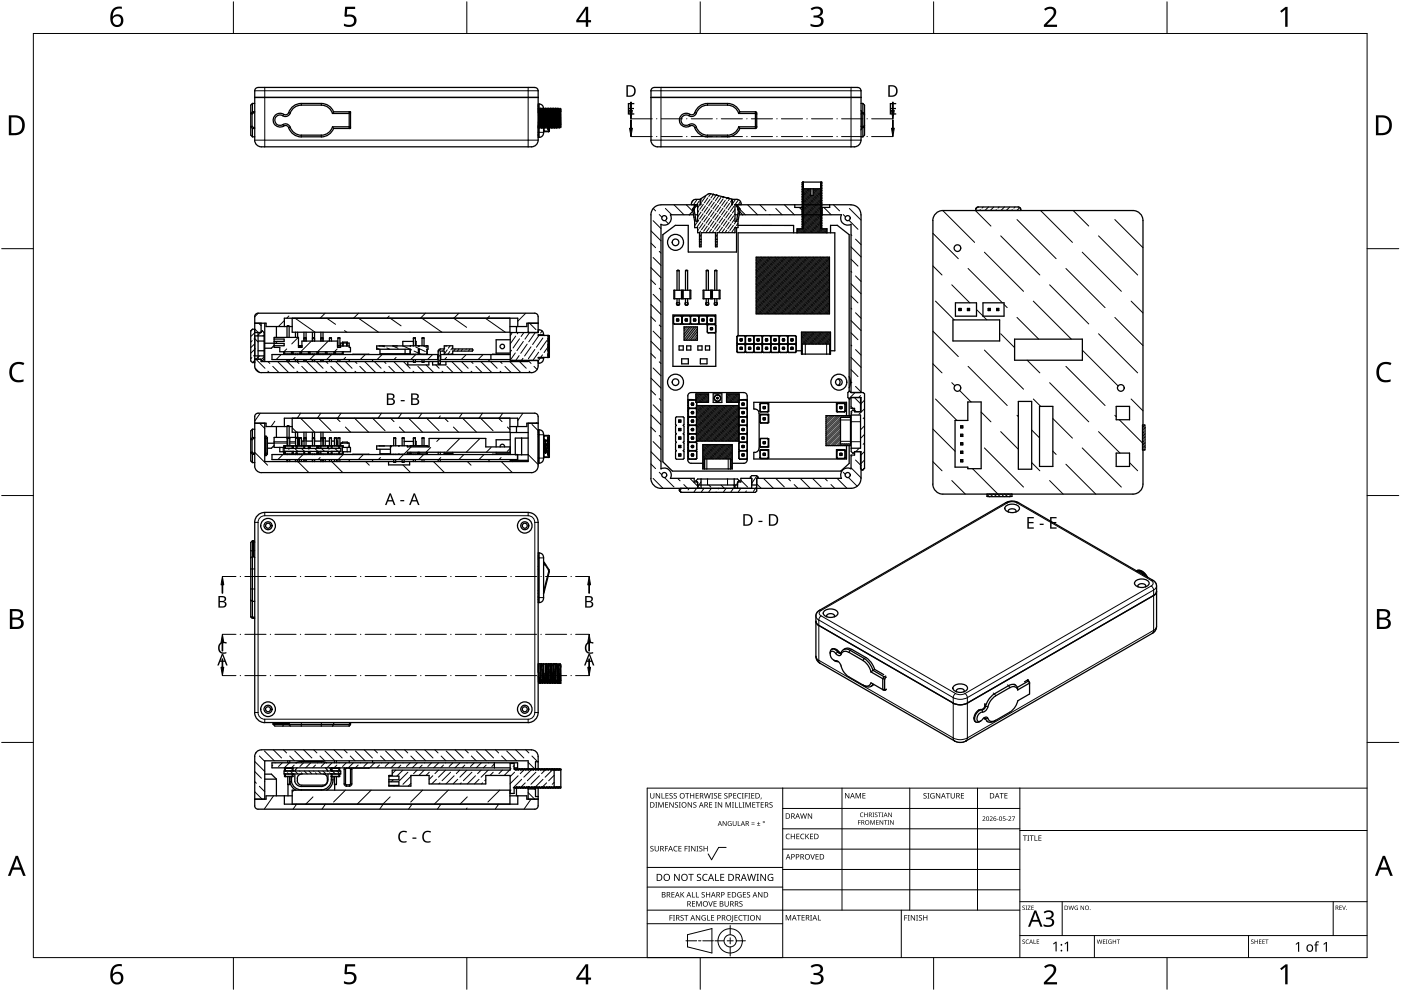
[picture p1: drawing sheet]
<svg xmlns="http://www.w3.org/2000/svg" width="420mm" height="297mm" viewBox="0 0 420 297" stroke-linecap="round" stroke-linejoin="round" font-family="sans-serif">
<g fill="none" stroke="#000" stroke-width=".38">
<path d="M75.6 37.8l.4 .5-.2 .2M75.6 37.8l-.4 .2 .5 .5M75.6 34.2v3.6M75.7 33.5h.7M75.7 31l-.5 .5v9l.5 .5M75.7 38.5v2.5M75.7 38.5h.7M75.7 33.5l-.5 .5 .4 .2M75.7 31v2.5M75.8 33.5l.2 .2-.4 .5M76.4 29.2h85M76.4 31h-.7"/>
<path d="M99.7 34a3.4 3.4 0 0 0-3.3-2.5h-6a3.8 3.8 0 0 0-3.6 2.8 1.72 1.72 0 0 1-2.5 .2 1.61 1.61 0 0 0-1.8 2.1 1.61 1.61 0 0 0 2.8 .6 1.75 1.75 0 0 1 2 1.5l1.3 1.3 1.7 .5M99.7 38a3.5 3.5 0 0 1-3.3 2.5M99.7 34l.4-.5h5v5h-5l-.4-.5M99.7 34h5l.4 .2M100 33.5a3.9 3.9 0 0 0-3.6-2.5h-6.1a4.1 4.1 0 0 0-3.9 3 1.15 1.15 0 0 1-1.7 .1 2.08 2.08 0 0 0-2.8 2.3 2.08 2.08 0 0 0 3.4 1.3 .98 .98 0 0 1 1.3 .6 4.1 4.1 0 0 0 3.7 2.7M100 38.5a4 4 0 0 1-3.6 2.5M105.1 33.8l-.4-.3 .1 5 .3-.3M105.1 37.8l-.4 .2h-5M161.4 27.2l-.2-.6-.8-.4h-83a.96 .96 0 0 0-1 1v14.8a2.04 2.04 0 0 0 2 2M161.4 32.5h.1M161.4 31.6h.1M161.4 27.2v14.8"/>
<path d="M161.4 32.8l.2 5.3 .1-2.6M161.4 36.6l.1 1.5M161.4 31.2h.3a1.23 1.23 0 0 1 1.3 1.3h.1M161.4 33.9l.1-1.4 .4 5.9M161.4 32h.1M161.4 37.4v1M161.5 36.5l.1-4 .3 5.9v-.2M161.5 32.5h.1M161.8 33.1l.2 5M161.8 33.2l.1-.5 .2 5.4 .1-2.7M162 35.4l.1-2.9 .3 5.9v-.4M162.1 32.5l.3 5.9"/>
<path d="M162.3 32.8l.1 5.5M162.3 33.8l.1-1.1 .2 5.4 .1-2.6M162.5 32.9v-.4l.4 5.9M162.5 32.5h.1M162.6 33.3v-.8l.3 5.9v-1.1M162.8 32.9l.2 5.1M162.8 33.5l.1-.8 .2 5.4 .1-1.9M163 32.7v-.2l.2 5.7M163 39.4h.1M163 38.2v1.7a1.29 1.29 0 0 1-1.6 1.3M163 39.5h1.5M163.1 39.4v.1"/>
<path d="M163.1 33.3v-.8l.3 5.9 .2-5.9 .2 5.6M163.1 38.7l.2 .6M163.2 32.7l.3 5.1M163.3 38.4h.1M163.3 33.5l.1-.8 .2 5.4 .1-2.7M163.5 32.9v-.4l.4 5.9M163.5 32.5h.1M163.8 32.8l.2 5.2M163.9 32.8l.2 5.3 .1-.3M164 32.7v-.2l.3 5.9M164 32.5h.1M164.1 33.3v-.8l.3 5.7"/>
<path d="M164.2 38.3l.1 .6 .3-.2M164.2 32.7l.3 5.2M164.3 38.4h.1M164.3 38.4l.2 .1M164.3 33.3l.1-.6 .2 5.4 .1-2.7M164.4 33.5l.1-1 .2 5.9 .1-1.6M164.5 32.5h.1M164.5 38.1l-.1 .2M164.5 39.5h.1M164.6 38.4l-.1 .1M164.6 38.7l-.1 .3M164.7 38.4l-.1 .3"/>
<path d="M164.7 38.3v.1M164.7 38.3l-.1 .4M164.7 39.3l-.2 .2M164.8 32.7l.1 5.7-.3-5.9v.3M164.8 38.4h.1M164.8 38.4v.9M164.8 33.5l.1-.8 .2 5.4 .1-2.7M164.9 33.4l.1-.9 .3 5.9v-.9M165 32.5h.1M165.1 32.7v-.2l.3 5.9v-.5M165.3 38.4h.1M165.3 32.7l.2 5.4"/>
<path d="M165.3 32.8l.3 5.3 .1-2.7M165.4 33.4l.1-.9 .4 5.9M165.5 32.5h.1M165.6 33v-.5l.3 5.9v-.4M165.8 32.9l.2 5M165.8 33.5l.1-.8 .2 5.4 .1-1M166.3 33l.2 4.9M166.3 33l.1-.3 .2 5.4 .1-.1M166.4 38.2v.1l-.4-5.8 .4 5.9M166.4 33.1l.1-.6 .4 5.9M166.5 32.5h.1M166.6 33.2v-.7l.3 5.9v-.4"/>
<path d="M166.8 32.7h.1M166.9 32.7h-.1M166.9 32.7h.1M166.9 37.4v-4.7l.2 5.4 .1-.2M167 32.7v-.2l.2 5.9 .1-.4M167 32.5h.1M167 38.1h.1M167.1 38.1h-.1M167.1 38.1h.1M167.1 32.6l.3 5.8v-.4M167.3 33l.2 4.9M167.4 32.7l.2 5.4"/>
<path d="M167.5 32.7v-.2l.2 5.9 .1-.8M167.6 32.5l.3 5.9v-.3M167.8 32.7l.2 5.2M167.9 32.7l.2 5.4 .1-.1M168 32.5l.2 4.9M168.2 32.7v.7M168.2 32.6v5.7M195.2 29.2h63M221.5 34a3.4 3.4 0 0 0-3.3-2.5h-6a3.8 3.8 0 0 0-3.6 2.8 1.7 1.7 0 0 1-2.4 .2 1.61 1.61 0 0 0-1.9 2.1 1.61 1.61 0 0 0 2.8 .6 1.72 1.72 0 0 1 2 1.5l1.3 1.3 1.8 .5M221.5 38a3.6 3.6 0 0 1-3.3 2.5M221.5 38l.4 .5h4.7M221.5 34h5l.4 .2"/>
<path d="M221.9 33.5a3.9 3.9 0 0 0-3.7-2.5h-6a4.1 4.1 0 0 0-3.9 3 1.19 1.19 0 0 1-1.8 .1 2.07 2.07 0 0 0-2.7 2.3 2.07 2.07 0 0 0 3.3 1.3l.9 .1a4.9 4.9 0 0 0 4.2 3.2M221.9 38.5a4 4 0 0 1-3.7 2.5M226.6 33.5h-4.7l-.4 .5M226.9 33.8l-.4-.3 .1 5 .3-.3M226.9 37.8l-.4 .2h-5M226.9 33.8v4.4M258.2 31h.6M258.2 34.2l.6-.3 .5 .5M258.2 33.1l.3 .6v4.6M258.4 38.3l-.2 .6M258.8 31l.5 .5v9l-.5 .5M258.8 31v10"/>
<path d="M259.3 37.6l-.5 .5-.6-.3M75.7 41h.7M90.4 40.5h6M96.4 41h-6M161.4 42a1.98 1.98 0 0 1-2 2h-81M161.4 40.3h.1M161.4 40.7h.1M197.2 44h59a1.96 1.96 0 0 0 2-2v-14.8l-.2-.6-.5-.3-61.3-.1a1.05 1.05 0 0 0-1 1v14.8a1.99 1.99 0 0 0 2 2M210.2 59.7v1.6h-.2v-1.6M212.2 40.5h6M212.4 58.2l.4-.2 6.5 1.6M212.4 58.1l-2.3 1.6h-1.4a1.34 1.34 0 0 0-1.4 1.4"/>
<path d="M213.9 58.3h.3M213.9 58.3h.1M214 58.3h.1M214.1 58.3h.1M214.2 58.3h.1M214.9 58.5h.1M215 58.5v.1M216.8 59h.1M216.9 59h.1M218.2 41h-6M218.2 59.4h.1M218.5 59.4l.1 .1"/>
<path d="M218.5 59.4h.1M218.6 59.5h.1M219.3 59.7l.2 1.6h.2v-1.6M219.5 59.7l1.4 .1a1.27 1.27 0 0 1 1.3 1.3M240.6 54.7l.2 .3M240.7 54.7h.1M240.8 54.7h-.1M240.8 56.5h.1M240.8 59h.1M240.8 55.7l-.2 .1 .2 .2M240.8 55.2l-.2 .1 .2 .2M240.8 56.2l-.2 .1 .2 .2"/>
<path d="M240.8 59.2l-.2 .1 .2 .2M240.8 58h.1M240.8 57.2l-.2 .1 .2 .2M240.8 57.5h.1M240.8 59.7l-.2 .1 .2 .2M240.8 56.7l-.2 .1 .2 .2M240.8 58.7l-.2 .1 .2 .2M240.8 58.2l-.2 .1 .2 .2M240.8 57.7l-.2 .1 .2 .2M240.8 59.5h.1M240.8 54.7h.1M240.8 57h.1"/>
<path d="M240.8 56h.1M240.8 55.5h.1M240.8 55h.1M240.8 58.5h.1M240.8 56.6v.1M240.8 58.1v.1M240.8 59.6v.1M240.8 55.1v.1M240.8 59v.1M240.8 57.5v.1M240.8 56v.1M240.8 56.6h.1"/>
<path d="M240.8 59.1h.1M240.8 58.1h.1M240.8 57.6h.1M240.8 59.6h.1M240.8 56.1h.1M240.8 55.1h.1M240.8 54.6h.1M240.8 57.1h.1M240.8 55.6h.1M240.8 58.6h.1M240.8 54.6h5.7M240.9 54.6v2h5.2v-2"/>
<path d="M243.8 56.6v2h-.6v-2M246.2 56.8v.1M246.2 59.8v.1M246.2 57.8v.1M246.2 59.3v.1M246.2 58.3v.1M246.2 55.3v.1M246.2 54.8v.1M246.2 56.3v.1M246.2 54.8h.1M246.2 55.8h.1M246.2 57.8h.1"/>
<path d="M246.2 59.3h.1M246.2 57.3h.1M246.2 58.8h.1M246.2 56.3h.1M246.2 56.9h.1M246.2 59.9h.1M246.2 58.4h.1M246.2 55.4h.1M246.2 56.8h.1M246.2 59.8h.1M246.2 58.3h.1M246.2 55.3h.1"/>
<path d="M246.2 55.9h.1M246.2 57.9h.1M246.2 59.4h.1M246.2 57.4h.1M246.2 58.9h.1M246.2 54.9h.1M246.2 56.4h.1M246.2 54.9l.3 .1-.3 .3M246.2 57.9l.3 .1-.3 .3M246.2 55.9l.3 .2-.3 .2M246.2 56.9l.3 .1-.3 .3M246.2 57.4l.3 .2-.3 .2"/>
<path d="M246.2 56.4l.3 .1-.3 .3M246.2 58.4l.3 .1-.3 .3M246.2 58.9l.3 .2-.3 .2M246.2 59.4l.3 .1-.3 .3M246.2 55.4l.3 .1-.3 .3M246.2 59.9l.3 .1-.3 .3M246.3 54.7l-.1 .1M246.3 54.7h.1M246.4 54.7h-.1M246.5 54.6l-.1 .1M258.8 41h-.6M201 64.4a2.09 2.09 0 0 1-.3 2.5 2.09 2.09 0 0 1-2.5 .4v73.2a2.1 2.1 0 0 1 2.5 .4 2.1 2.1 0 0 1 .3 2.5"/>
<path d="M207.4 61v.3h1.8v5h-.4l-.7-3.6 .7-.9-.2-.3-.9 1.2 .6 3.6v1.9h.9v1.5h.6v4.3h.5v-4.3h4.3v4.3h.5v-4.3h5.3v-1.5h.9v-1.9l.7-3.6-1-1.2-.2 .3 .7 .9-.6 3.6h-.5v-5h1.9v-.3M208 64.4h-6.9M208.2 61.4v1.5l-1.5 1.5M209.2 61.4h-11a2.98 2.98 0 0 0-3 3v79M209.2 64.4h-.8M210.3 71.7h-.5M210.3 72.5h-.5M215.1 72.5h-.5M215.1 71.7h-.5M220.4 61.4h34.8a2.92 2.92 0 0 1 3 3v53.3M220.9 68.2v7.3h-14.5v-7.9l-3.9-.1-3.7 2.8v68.1l2.8 2.8h50.5l2.6-2.3v-5.3M221.2 61.4v1.5l1.5 1.5"/>
<path d="M221.2 64.4h-.8M221.3 67.5l16.7 .1v2.2M221.7 64.4h30.6a2.09 2.09 0 0 0 .4 2.5 2.09 2.09 0 0 0 2.5 .4v50.4M226.8 77.1h22v17h-22zM238.4 61.4v.8h2.3M240.6 63.4l.2 .1M240.6 62.4l.2 .1M240.6 63.9l.2 .1M240.6 62.9l.2 .1M240.6 62.2v2.2l.2 .1M240.8 64.5h.1M240.8 67.7l-.2 .2 .2 .1"/>
<path d="M240.8 65.5h.1M240.8 61.7l-.2 .2 .2 .1M240.8 62.5h.1M240.8 65.2l-.2 .1 .2 .2M240.8 67.2l-.2 .1 .2 .2M240.8 63h.1M240.8 68.2l-.2 .1 .2 .2M240.8 61.5h.1M240.8 65.7l-.2 .1 .2 .2M240.8 66.7l-.2 .1 .2 .2M240.8 61h.1M240.8 60h.1"/>
<path d="M240.8 60.7l-.2 .1 .2 .2M240.8 60.5h.1M240.8 67h.1M240.8 68.5h.1M240.8 64.7l-.2 .2 .2 .1M240.8 66.2l-.2 .2 .2 .1M240.8 61.2l-.2 .1 .2 .2M240.8 60.2l-.2 .1 .2 .2M240.8 64h.1M240.8 66h.1M240.8 67.5h.1M240.8 62.2l-.2 .1"/>
<path d="M240.8 62.7l-.2 .1M240.8 63.2l-.2 .1M240.8 63.7l-.2 .1M240.8 64.2l-.2 .1M240.8 65.6v.1M240.8 62.6v.1M240.8 61.1v.1M240.8 67.1v.1M240.8 64.1v.1M240.8 68v.1M240.8 62v.1M240.8 60.5v.1"/>
<path d="M240.8 65v.1M240.8 66.5v.1M240.8 63.5v.1M240.8 68.1h.1M240.8 65.6h.1M240.8 62.1h.1M240.8 62.6h.1M240.8 61.1h.1M240.8 60.6h.1M240.8 67.1h.1M240.8 65.1h.1M240.8 66.6h.1"/>
<path d="M240.8 63.6h.1M240.8 64.1h.1M240.8 68.6h-1.8v1.2M240.8 64.6h.1M240.8 63.1h.1M240.8 61.6h.1M240.8 60.1h.1M240.8 66.1h.1M240.8 67.6h.1M246.2 68.3v.1M246.2 61.3v.1M246.2 65.8v.1"/>
<path d="M246.2 62.3v.1M246.2 67.3v.1M246.2 62.8v.1M246.2 66.8v.1M246.2 64.3v.1M246.2 65.3v.1M246.2 63.8v.1M246.2 60.8v.1M246.2 61.8h.1M246.2 68.3h.1M246.2 62.3h.1M246.2 66.3h.1"/>
<path d="M246.2 66.8h.1M246.2 67.8h.1M246.2 63.3h.1M246.2 65.3h.1M246.2 60.3h.1M246.2 63.8h.1M246.2 60.8h.1M246.2 64.8h.1M246.2 61.4h.1M246.2 65.9h.1M246.2 67.4h.1M246.2 62.9h.1"/>
<path d="M246.2 66.4h.1M246.2 67.9h.1M246.2 64.4h.1M246.2 64.9h.1M246.2 61.3h.1M246.2 65.8h.1M246.2 67.3h.1M246.2 62.8h.1M246.2 64.3h.1M246.2 61.9h.1M246.2 68.4h.1M246.2 62.4h.1"/>
<path d="M246.2 66.4l.3 .1-.3 .3M246.2 66.9h.1M246.2 67.9l.3 .1-.3 .3M246.2 63.4h.1M246.2 65.4h.1M246.2 60.4h.1M246.2 63.9h.1M246.2 60.9h.1M246.2 64.9l.3 .1-.3 .3M246.2 60.9l.3 .1-.3 .3M246.2 66.9l.3 .1-.3 .3M246.2 67.4l.3 .1-.3 .3"/>
<path d="M246.2 62.4l.3 .1-.3 .3M246.2 65.9l.3 .1-.3 .3M246.2 64.4l.3 .1-.3 .3M246.2 63.4l.3 .2-.3 .2M246.2 60.4l.3 .2-.3 .2M246.2 62.9l.3 .1-.3 .3M246.2 61.4l.3 .1-.3 .3M246.2 65.4l.3 .1-.3 .3M246.2 63.9l.3 .1-.3 .3M246.2 61.9l.3 .2M246.2 68.4l.3 .2h1.5v1.2M246.5 62.1l-.3 .2"/>
<path d="M246.6 62.2v2.2M248.8 61.4v.8h-2.4M249.1 69.8v-2.3h2l3.6 2.8v47M279.8 66.1v79M282.7 63.1a3 3 0 0 0-3 3M282.8 63.1h57a3 3 0 0 1 3 3v79a3 3 0 0 1-3 3h-57M292.8 62.3l.6-.3h12l.6 .4 .1 .7h-13.5zM76.4 94.9a1.04 1.04 0 0 1 1-1h83l.8 .4 .2 .6M76.4 96.9h3.4v1h6.3M76.4 94.9v14.8a2.07 2.07 0 0 0 2 2M76.4 98.7h-.7l-.5 .5v9l.5 .5h.7M77.4 99.7v8"/>
<path d="M78.1 99.7l.5-.5 .6 .5v8l-.5 .5-.6-.5M78.3 96.9v2.8h-1.9M79.4 96.9v11.5M82.9 97.9v3.2M85.3 97.9v-2.5h70v2.5M86.1 97.8v3.3M86.1 97.8l.1-.2 .5 .2M86.1 97.8h.6M86.7 97.8v3.3M86.7 97.9h.9M87.6 95.4v4.2h65.3v-4.2M88.6 99.6v1.5"/>
<path d="M89.3 99.6v1.5M91.2 99.6v2.6M91.8 99.6v2.6M93.7 99.6v2.6M94.3 99.6v2.6M96.2 99.6v2.6M96.9 99.6v2.6M154.9 97.9v1.8M158.4 96.9v2.8M161.4 94.9v4.8h-8.4v8.3h8.4v1.7M161.4 96.9h-3.4v1h-5.1M161.4 99.3h.1"/>
<path d="M161.7 98.9a1.34 1.34 0 0 1 1.3 1.6M161.7 98.8h-.3M201.8 94.4h12.9v15.4h-12.9zM202 94.9v2M202 96.9l.2 .3M202 94.9h.1M202 96.9h.1M202.1 87h5.1v2.5h-5.1zM202.2 94.6l-.2 .3M202.2 97.2h2M202.2 94.6h2M202.2 94.6l2 .1"/>
<path d="M202.3 87v2.5M202.9 95.7v.4M202.9 95.6h.6v.6h-.6zM203 96.2h.4M203 95.6h.4M203 90.7a.5 .5 0 0 0 0 .7 .5 .5 0 0 0 .7 0 .5 .5 0 0 0 0-.7M203 81.2l.2-.2 .5 .2M203 89.5v1.9h.7v-1.9M203 81.2v5.8M203.5 95.7v.4M203.7 81.2v5.8M203.7 81.2h-.7"/>
<path d="M204.2 97.1l-2 .1M204.2 94.7l.2 .2M204.2 97.1v.1M204.2 94.6v.1M204.2 94.6l.3 .3M204.4 87v2.5M204.5 94.9v2M204.5 96.9l-.3 .3M204.5 94.9h-.1M204.5 96.9l-.3 .2M204.6 94.9h.1M204.6 94.9v2"/>
<path d="M204.6 96.9l.2 .3M204.6 96.9l.2 .2M204.6 96.9h.1M204.6 87v2.5M204.8 94.6v.1M204.8 97.2h2M204.8 94.6h2M204.8 94.6l-.2 .3M204.8 97.1l2 .1M204.8 94.7l-.2 .2M204.8 97.1v.1M204.9 87v2.5"/>
<path d="M205.2 98h4v4h-4zM205.5 95.7v.4M205.5 95.6h.6v.6h-.6zM205.6 90.7a.5 .5 0 0 0-.1 .7 .5 .5 0 0 0 .7 0 .5 .5 0 0 0 0-.7M205.6 81.2l.5-.2 .1 .2M205.6 89.5v1.9h.6v-1.9M205.6 81.2v5.8M205.6 95.6h.4M205.6 96.2h.4M206.1 95.8v.2M206.1 95.7v.4M206.2 81.2v5.8"/>
<path d="M206.2 81.2h-.6M206.8 94.6l-2 .1M206.8 94.6l.3 .3M206.9 87v2.5M207 96.9h.1M207.1 94.9v2M207.1 96.9h.1M207.1 94.9h.1M207.1 96.9l-.3 .3M207.1 96.9l.2 .3M207.3 94.6v.1M207.3 97.2h2"/>
<path d="M207.3 94.6h2M207.3 94.6l-.2 .3M207.3 94.7l-.2 .2M208 95.7v.4M208 95.6h.6v.6h-.6zM208.1 95.6h.4M208.1 96.2h.4M208.6 95.7v.4M209.3 97.1l-2 .1M209.3 94.7l.2 .2M209.3 94.7h-2M209.3 97.1v.1"/>
<path d="M209.3 94.6l.3 .3M209.3 94.6v.1M209.6 96.9l.2 .3M209.6 96.9h.1M209.6 94.9v2M209.6 96.9l-.3 .3M209.6 96.9l-.3 .2M209.6 94.9h.1M209.6 96.9l.2 .2M209.8 97.2h2M209.8 94.6h2M209.8 94.6l-.2 .3"/>
<path d="M209.8 97.1v.1M209.8 97.1l2 .1M210.5 95.7v.4M210.5 95.6h.6v.6h-.6zM210.6 95.6h.4M210.6 96.2h.4M210.9 87h5v2.5h-5zM211.1 87v2.5M211.1 95.7v.4M211.8 90.7a.5 .5 0 0 0 0 .7 .5 .5 0 0 0 .7 0 .5 .5 0 0 0-.1-.7M211.8 89.5v1.9h.6v-1.9M211.8 81.2v5.8"/>
<path d="M211.8 81.2l.5-.2 .1 .2M211.8 94.6l.3 .3M212.1 94.9h.1M212.1 94.9v2M212.1 96.9l.2 .3M212.1 96.9h.1M212.1 96.9l-.3 .3M212.1 99.5l.3 .3M212.1 97.5v2M212.1 97.5h.1M212.2 97.5l-.1 2M212.3 94.6v.1"/>
<path d="M212.3 97.2h2M212.3 94.6h2M212.3 94.6l-.2 .3M212.3 94.7l-.2 .2M212.4 99.8h2M212.4 97.2v.1M212.4 97.2h2M212.4 97.2l-.3 .3M212.4 97.3l-.2 .2M212.4 81.2v5.8M212.4 81.2h-.6M213 95.7v.4"/>
<path d="M213 95.6h.6v.6h-.6zM213.1 98.3v.4M213.1 98.2h.6v.6h-.6zM213.1 95.6h.4M213.1 96.2h.4M213.1 87v2.5M213.2 98.2h.3M213.2 98.8h.3M213.4 87v2.5M213.6 95.7v.4M213.6 87v2.5M213.7 98.3v.4"/>
<path d="M214.3 94.7h-2M214.3 94.7l.2 .2M214.3 90.7a.5 .5 0 0 0 0 .7 .5 .5 0 0 0 .7 0 .5 .5 0 0 0 0-.7M214.3 94.6v.1M214.3 97.2h-2M214.3 94.6l.3 .3M214.3 89.5v1.9h.7v-1.9M214.3 81.2v5.8M214.3 81.2l.5-.2 .2 .2M214.4 97.3h-2M214.4 97.3l.2 .2M214.4 97.2l.2 .3"/>
<path d="M214.4 97.2v.1M214.4 99.8h-2M214.5 96.9h.1M214.6 96.9l-.3 .3M214.6 94.9v2M214.6 94.9h-.1M214.6 97.5v2l-.2 .3M215 81.2h-.7M215 81.2v5.8M215.7 87v2.5M240.4 99.5h8.7v6.6h-8.7zM285.8 95.9h14v6.3h-14z"/>
<path d="M286.5 90.8h6.4l-.1 4h-6.3zM287.6 92.4h.6v.7h-.6zM290.1 92.4h.7v.7h-.7zM294.8 90.8h6.3v4h-6.3zM296.4 92.4h.6v.7h-.6zM298.9 92.4h.6v.7h-.6zM76.4 106.7h2.8M76.4 107.7h1.9v.7h45.7M77.4 102.2h1.8M79.2 100.7h-2.8M79.2 105.1h-1.8M79.4 102.9h2.8"/>
<path d="M82.2 101.6h3v.7h-3M82.2 102.9h3v.7h-3M82.2 103.6l-.8 .8h-2M85.1 105.4v.8M85.1 106.1l.1 .1M85.4 106.1v.1M85.4 105.4v.7M86.1 107.8v.6M86.1 106.2v.1M86.7 106.2v.1M86.7 107.8v.6M87.4 106.1v.1"/>
<path d="M87.4 105.4v.7M87.7 105.4v.8M87.7 106.1v.1M87.7 106.1l-.1 .1M87.9 106.1v.1M87.9 105.4v.7M88.6 107.8v.6M88.6 106.2v.1M89.3 106.2v.1M89.3 107.8l-.1 .6M89.5 103.7h1M89.5 103.6h1"/>
<path d="M89.9 103.6l.1 .5M90 105.4v.7M90 106.1l-.1 .1M90.2 105.4v.8M90.2 106.1l.1 .1M90.2 106.1v.1M90.3 103.6l-.1 .5M90.5 105.4v.7M90.5 106.1v.1M90.5 103.6v.5M91.2 107.8v.6M91.2 101.3h.6z"/>
<path d="M91.2 106.2v.1M91.8 106.2v.1M91.8 107.8v.6M92.5 105.4v.8M92.7 106.1v.1M92.7 105.4v.7M92.7 106.1l.1 .1M93 105.4v.8M93.7 107.8v.6M93.7 101.3h.6zM93.7 106.2v.1M94.3 106.2v.1"/>
<path d="M94.3 107.8v.6M95 105.4v.8M95.3 106.1v.1M95.3 105.4v.7M95.3 106.1l-.1 .1M95.5 105.4l.1 .8M96.2 107.8l.1 .6M96.3 106.2v.1M96.4 101.2l.5 .1zM96.9 106.2v.1M96.9 107.8v.6M97.6 105.4v.7"/>
<path d="M97.6 106.1v.1M97.8 105.4v.7M97.8 106.1v.1M97.8 106.1l.1 .1M98.1 106.1v.1M98.1 105.4v.7M98.8 101.3v.9M98.8 107.8v.6M98.8 106.2v.1M98.8 101.3h.6M99.4 101.3v.9M99.4 106.2v.1"/>
<path d="M99.4 107.8v.6M100.1 105.4v.7M100.1 106.1v.1M100.4 106.1l-.1 .1M100.4 106.1v.1M100.4 105.4v.7M100.6 106.1v.1M100.6 105.4v.7M101.2 103.6h1M101.3 106.2v.1M101.3 101.3v2.3M101.3 107.8v.6"/>
<path d="M101.3 101.3h.6M101.9 101.3v2.3M101.9 106.2v.1M101.9 107.8v.6M102.7 105.4v.7M102.7 106.1l-.1 .1M102.7 102.8v-.3h1.5l-.1 1.2h.6M102.8 102.8h-.6v.9M102.9 106.1l-17.8 .1M102.9 105.4v.7M102.9 106.1v.1M102.9 102.8v.9h1.1v-.9"/>
<path d="M103 105.4h.1M104.1 102.8h-1.3v.9h-1.6M104.1 102.8h.6v1.3h.4v1.3h-21.2v-1.3h-1.7v-3h7.3v3h1v-1.9h10.7v1.9h.9v-.4M104.7 107.8v.6M110.6 106.3h-4.8M111.7 107.8v.6M113.7 103.7h.1M114 104.7v1.3h9M115.2 103.7h.1M117.8 103.7h.1M119.1 103.7h.1M121.5 104.7v1.3"/>
<path d="M122.3 108.4v1h6.3v-1M123 106.1v.1M123 103.7h2.5M123.1 106.1v.1M123.1 103.6l-10.1 .1v1h10v1.4M124 101.3v2.3M124 107.8v.7M124 106.2v.1M124 102.3h-3.2v1.4M124 108.5h.6M124 101.3h.6M124.6 101.3v2.3"/>
<path d="M124.6 107.8v.7M124.6 106.2v.1M124.6 102.3h.2v1.3M125.4 103.6h.4M125.5 106.1l-.1 .1M125.5 106.2h-2.5M125.5 106.1v-1.4h.2l.1 1.5M125.5 106.1v.1M125.6 104.7v1.4M125.6 106.1h2.5M125.6 106.1v.1M125.6 103.7h2.5"/>
<path d="M126.6 101.3h.6M126.6 101.3v2.3M126.6 106.2v.1M126.6 107.8v.7M126.6 108.4h-2M126.6 108.5h.6M127.2 101.3v2.3M127.2 106.2v.1M127.2 107.8v.7M128 103.6l.4 .1v1h-.4v1.4M128 106.1v.1M128.1 104.7v1.4"/>
<path d="M128.1 106.1v.1M129.7 108.4v1h4v-1M131.3 106.3v1.5M131.4 106.3h-49.8v1.5h49.8M131.4 108.4h-4.2M131.9 109.1h-.4M132 104.6l-.4 .2-.2 .5v3.7l.2 .2M132.1 104.6h1.1v-1h2.6v1l5.9 .1M132.1 107.8h20.9M132.1 106.3h20.9M132.2 106.3v1.5M141.7 104.7v.4"/>
<path d="M141.7 104.7l-.1 .5h-5.8v1h-2.6v-1h-1.1v3.8l-.2 .2M146.6 107.8v.6M147.2 106.3v1.5M152.5 106.3h-4.8M153 101.8h-4.2v4h4.2M153.6 108v.4M158.4 108v.4h-26.3M158.4 108.1h3M159.5 108v.1M161.4 109.7a2 2 0 0 1-2 2h-81M161.4 108.4h.1M163 107.6a1.29 1.29 0 0 1-1.6 1.2"/>
<path d="M163 107.1v.4M163 100.3h-1.6v.2l3.1 .1 .2 .1M164.2 100.6l.1 .1 .1 6.2M164.3 107l-.1 .2M164.4 102.4h.1M164.4 106.6h.1M164.4 106.1l.1 .1M164.4 103.8h.3v-.4v1v-.2h-.3M164.4 106.1h.1M164.4 104.7l.2 .2M164.4 102h.3v-.3v.9v-.2h-.3M164.4 104.2h.1"/>
<path d="M164.4 105.1h.1M164.4 102h.1M164.4 104.7h.1M164.5 104.6l.1 .3M164.5 101.5v.5M164.5 103.3v.5M164.5 105.1l.2 .5-.2 .6M164.5 105.1h-.1M164.5 101.5h.1M164.5 103.8h.1M164.5 103.3h.1M164.5 102h.1"/>
<path d="M164.5 107.1h-3.1v.2h1.6M164.5 101.5l-.1-.2 .1 .2M164.5 103.2l-.1-.1 .1 .2M164.6 103.2l-.1 .1M164.6 101.5h-.1M164.6 103.2h-.1M164.6 107.1h-.1M164.6 104.9l.1 .7M164.6 106.4l-.1 .2M164.6 106.4l-.2 .2M164.7 105.6l-.1 .8M164.7 107l-.2 .2"/>
<path d="M164.8 100.7v6.2M203.7 103.7h1.2v1.2h-1.2zM204.4 107.5h2v1.6h-2zM205.9 103.7h1.3v1.2h-1.3zM206.3 119.8h1.3M206.7 119.9l-.3 .2M206.7 119.9h.1M207.3 117.7a.98 .98 0 0 0-1 1l.1 1.9M207.3 117.7h15.8l.8 .4 .2 .6v19.2a1.01 1.01 0 0 1-1 1h-3.5M207.6 119.8l.3 .1M208.7 119.9h.1M208.7 119.9h-2"/>
<path d="M208.7 118.1h3.8v2.5h-3.8zM209.3 103.7h1.2v1.2h-1.2zM210 107.5h2v1.6h-2zM211.6 103.7h1.2v1.2h-1.2zM213.9 118h2.6v2.6h-2.6zM215 119.2l.3-.1 .1 .4h-.4zM217.9 118.1h3.8v2.5h-3.8zM221 100.8l.1 .1M221 103.4h.1M221 100.8v2.1M221 103.4v2M221 102.9l.3 .2"/>
<path d="M221 105.4l.3 .3M221.1 102.9h-.1M221.1 105.4h-.1M221.3 103.1v.1M221.3 100.6h2M221.3 100.6h.1M221.3 100.6l-.3 .2M221.3 103.1l-.3 .3M221.3 105.7h2M221.3 105.6v.1M221.4 100.6v-30.8h29v35.3h-1.3M221.8 119.9l-.1 .2"/>
<path d="M221.8 119.9h.1M222 104.3v.3M222 101.7v.4M222 104.1h.6v.6h-.6zM222 101.6h.6v.6h-.6zM222.1 101.6h.3M222.1 104.1h.3M222.3 102.2h-.2h.3M222.3 104.7h-.2h.3M222.5 101.7l.1 .3M222.5 104.3l.1 .2M222.8 119.8l-.4 .1"/>
<path d="M223.3 103.1h.1M223.3 105.6v.1M223.3 103.1h-2M223.3 103.2l.2 .2M223.3 100.6l.2 .3M223.3 103.1l.2 .3M223.3 100.6l.2 .2M223.3 103.1v.1M223.3 100.6h.1M223.5 105.4h.1M223.5 102.9h.1M223.5 100.9v2"/>
<path d="M223.5 103.4v2M223.5 105.4l-.2 .2M223.5 102.9l-.2 .2M223.5 100.8l.1 .1M223.5 105.4l-.2 .3M223.5 103.4h.1M223.5 100.8v.1M223.5 100.8v2.1M223.5 102.9l.3 .2M223.5 105.4l.3 .3M223.6 102.9h-.1M223.6 105.4h-.1"/>
<path d="M223.8 100.6h2M223.8 100.6h.1M223.8 103.1v.1M223.8 100.6l-.3 .2M223.8 105.7h2M223.8 103.1l-.3 .3M223.8 105.6v.1M223.9 119.9l.2 .2M223.9 119.9h-2.1M223.9 119.9h-.1M224.1 119.8h-1.3M224.5 104.3v.3"/>
<path d="M224.5 101.7v.4M224.5 104.1h.6v.6h-.6zM224.5 101.6h.6v.6h-.6zM224.6 104.1h.4M224.6 101.6h.4M224.9 102.2h-.3h.4M224.9 104.7h-.3h.4M225.1 101.7v.3M225.1 104.3v.2M225.8 103.1h.1M225.8 105.6v.1M225.8 103.1h-2"/>
<path d="M225.8 100.6l.2 .3M225.8 103.1l.3 .3M225.8 103.1v.1M225.8 100.6h.1M226 105.4l-.2 .2M226 102.9l-.2 .2M226 105.4h.1M226 102.9h.1M226.1 100.8v2.1M226.1 103.4v2M226.1 102.9l-.3 .2M226.1 103.4h-.1"/>
<path d="M226.1 100.8l-.1 .1M226.1 105.4l.2 .3M226.1 102.9l.2 .2M226.1 105.4l.3 .2M226.1 105.4h.1M226.3 100.6h2.1M226.3 103.1l.1 .1M226.3 100.6h.1M226.3 103.1l-.2 .3M226.3 105.7h2.1M226.3 100.6l-.2 .2M226.4 105.6l-.1 .1"/>
<path d="M227 101.7v.4M227 104.3v.3M227.1 104.1h.6v.6h-.6zM227.1 101.6h.6v.6h-.6zM227.2 101.6h.3M227.2 104.1h.3M227.4 102.2h-.2h.3M227.4 104.7h-.2h.3M227.6 104.3l.1 .2M227.6 101.7l.1 .3M228.3 105.6l.1 .1M228.3 103.1h.1"/>
<path d="M228.3 103.1h-2M228.3 103.2l.3 .2M228.3 100.6l.3 .3M228.4 103.1h-2.1M228.4 103.1l-.1 .1M228.4 100.6h-.1M228.6 102.9l-.3 .2M228.6 105.4h.1M228.6 102.9h.1M228.6 105.4l.3 .3M228.6 100.8v2.1M228.6 103.4v2"/>
<path d="M228.6 102.9l.3 .2M228.6 105.4l-.2 .3M228.6 103.4h.1M228.6 100.8v.1M228.6 102.9l-.2 .2M228.7 103.4l-.1 2M228.9 100.6l-.3 .2M228.9 105.7h2M228.9 103.1l-.3 .3M228.9 100.6h2M228.9 103.1v.1M228.9 100.6h.1"/>
<path d="M228.9 105.6v.1M228.9 103.2l-.2 .2M229.6 101.7v.4M229.6 104.3v.3M229.6 104.1h.6v.6h-.6zM229.6 101.6h.6v.6h-.6zM229.7 104.1h.3M229.7 101.6h.3M230 102.2h-.3h.3M230 104.7h-.3h.3M230.2 104.3v.2M230.2 101.7v.4"/>
<path d="M230.2 102v.1M230.9 103.1h-2M230.9 100.6l.2 .3M230.9 105.6v.1M230.9 103.1h.1M230.9 100.6h.1M230.9 103.1l.3 .3M230.9 103.1v.1M231.1 102.9l-.2 .2M231.1 105.4l-.2 .2M231.1 102.9h.1M231.1 105.4h.1"/>
<path d="M231.2 100.8v2.1M231.2 103.4v2M231.2 102.9l.2 .2M231.2 105.4l.2 .3M231.2 102.9l-.3 .2M231.2 103.4h.1M231.2 100.8l-.1 .1M231.2 100.8v.1M231.2 103.4h-.1M231.2 100.9v2M231.2 105.4h.1M231.2 102.9h.1"/>
<path d="M231.2 105.4l.2 .2M231.4 103.1l-.2 .3M231.4 105.7h2M231.4 100.6l-.2 .2M231.4 100.6h2M231.4 103.1v.1M231.4 100.6h.1M231.4 105.6v.1M231.4 103.1h.1M231.4 103.2l-.2 .2M231.4 100.6l-.2 .3M232.1 101.7v.4"/>
<path d="M232.1 104.3v.3M232.1 104.1h.6v.6h-.6zM232.1 101.6h.6v.6h-.6zM232.2 101.6h.4M232.2 104.1h.4M232.5 104.7h-.3h.4M232.5 102.2h-.3h.4M232.7 104.3v.2M232.7 101.7v.4M232.7 102v.1M233.4 103.1h-2M233.4 103.1h.1"/>
<path d="M233.4 103.1l.3 .3M233.4 100.6l.3 .2M233.4 100.6l.3 .3M233.7 100.9v2M233.7 103.4v2M233.7 105.4l-.3 .3M233.7 102.9l-.3 .2M233.7 102.9h.1M233.7 105.4h.1M233.7 105.4l.3 .3M233.7 100.8v2.1M233.7 102.9l.3 .2"/>
<path d="M233.7 100.8l.1 .1M233.7 103.4h.1M233.7 100.8v.1M233.8 105.4l.2 .3M233.8 100.9v2M233.8 103.4v2M233.8 105.4h-.1M233.8 102.9h-.1M233.8 102.9l.2 .2M234 100.6l-.3 .2M234 105.7h2M234 103.1l-.3 .3"/>
<path d="M234 100.6h2M234 100.6l-.2 .3M234 103.1l-.2 .3M234 103.1h.1M234.7 104.3v.3M234.7 101.7v.4M234.7 104.1h.6v.6h-.6zM234.7 101.6h.6v.6h-.6zM234.8 104.1h.3M234.8 101.6h.3M235 104.7h-.2h.3M235 101.5l-.1 .1"/>
<path d="M235 102.2h-.2h.3M235.2 101.7v.4M235.2 104.3l.1 .2M235.3 102l-.1 .1M236 103.1h-2M236 103.1h.1M236 103.1l.2 .3M236 100.6l.2 .2M236 100.6h.1M236.2 105.4h.1M236.2 102.9h.1M236.2 105.4l-.2 .3"/>
<path d="M236.2 103.4v2M236.2 102.9l-.2 .2M236.2 103.4h.1M236.2 100.8v2.1M236.2 100.8l.1 .1M236.2 102.9l.3 .2M236.2 105.4l.3 .3M236.3 100.9v2M236.3 103.4v2M236.3 102.9l.2 .2M236.3 102.9h-.1M236.3 105.4l.2 .3"/>
<path d="M236.3 105.4h-.1M236.5 100.6h2M236.5 100.6l-.2 .3M236.5 103.1l-.2 .3M236.5 105.7h2M236.5 100.6l-.3 .2M236.5 103.1l-.3 .3M236.5 103.1h.1M237.2 104.3v.3M237.2 101.7v.4M237.2 104.1h.6v.6h-.6zM237.2 101.6h.6v.6h-.6z"/>
<path d="M237.3 104.1h.4M237.3 101.6h.4M237.6 104.7h-.3h.4M237.6 102.2h-.3h.4M237.8 104.3v.2M237.8 101.7v.4M237.8 102v.1M238.5 105.6v.1M238.5 103.1h.1M238.5 103.1h-2M238.5 100.6h.1M238.5 100.6l.3 .2"/>
<path d="M238.5 103.1v.1M238.5 103.1l.3 .3M238.7 102.9h.1M238.7 102.9l-.2 .2M238.8 100.8l-.1 2.1M238.8 103.4v2M238.8 102.9l-.3 .2M238.8 105.4l-.3 .3M238.8 100.8v2.1M238.8 105.1h1.6M240.6 106.1v-3h8.2v3M251.3 113.6a1.08 1.08 0 0 1 .6 .9 1.08 1.08 0 0 1-.6 1"/>
<path d="M254.6 112.9l.5 1.6-.5 1.7M254.7 119.5v5.1M254.7 117.3l-.4 .4v1.5l.4 .4 .5-.4h3v4.2h-1.9v-1h-1.1v-3.2M254.7 117.3l.5 .4h3.7l.4 .3v22.3l-.5 .5M258.1 119.2v4.2M304.3 101.7h20.3v6.3h-20.3zM75.6 135.5l.4 .5-.2 .2M75.6 131.8v3.7M75.6 135.5l-.4 .2 .5 .5M75.7 128.7l-.5 .5v9l.5 .5M75.7 136.2v2.5M75.7 131.2h.7"/>
<path d="M75.7 138.7h.7M75.7 128.7v2.5M75.7 136.2h.7M75.7 131.2l-.5 .5 .4 .1M75.8 131.2l.2 .1-.1 .2M76 131.5l-.4 .3M76.4 126.9h3.4v1h6.3M76.4 128.7h-.7M79.4 126.9v11.5h38.7M79.4 136.3l.2 .2M79.6 130.9l-.2 .2M79.8 130.8v5.8"/>
<path d="M79.8 130.8h-.2v5.8h.2M79.8 130.8l.4 .4v5l-.4 .4M81.6 136.2h73.6v1.6h-73.6zM82.2 133.5l-.8 .9h-1.2M82.2 132.9h-2M82.9 127.9v3.2M83.9 134.1v1.3h1.4M85.1 133.7h7.6M85.1 135.4v.8l17.8-.1M85.1 133.7v.4M85.2 134.4h17v.9h-17zM85.3 127.9v-2.5h70v2.5"/>
<path d="M85.3 135.3l.1 .9M85.4 133.6l-.1 .8M85.5 134.4h.1M85.5 135.3h.1M85.6 135.3v.9M85.6 133.6v.8M86.1 127.8v3.3M86.1 127.8l.1-.2 .5 .2M86.1 127.8h.6M86.1 136.2h.1M86.1 131.3v2.3M86.1 137.8v.6"/>
<path d="M86.1 131.3h.8M86.3 136.2h.1M86.3 137.8v.6M86.4 131.2l-.1 2.4M86.7 127.8v3.3M86.9 131.3h-.8M86.9 131.3v2.3M86.9 137.8v.6M86.9 136.2h.1M87.6 133.6v.8M87.6 135.3v.9M87.6 125.4v4.2h65.3v-4.2"/>
<path d="M87.6 127.9h-.9M87.8 133.6l.1 .8M87.9 134.1h.1M87.9 135.4l-.1 .8M87.9 135.4h.1M87.9 135.3v.9M87.9 133.6v.8M88 134.4h.1M88 135.3h.1M88.6 129.6v1.5M88.6 136.2h.1M88.6 131.3h.6"/>
<path d="M88.6 131.3v2.3M88.6 137.8v.6M88.8 134.4h.1M88.8 135.3h.1M88.8 135.3l.1 .9M88.9 133.6l-.1 .8M89.1 135.3v.9M89.1 133.6v.8M89.2 131.3h-.6M89.2 131.3v2.3M89.2 137.8l.1 .6M89.3 129.6v1.5"/>
<path d="M89.3 136.2h.1M89.5 133.6v-2.5h-7.3v3h3.1M89.8 131.3v2.3M89.8 137.8v.6M89.8 136.2h.1M89.8 131.3h.6M90.4 131.3h-.6M90.4 131.3v2.3M90.4 136.2h.1M90.4 137.8v.6M91.1 133.6v.8M91.1 135.3v.9"/>
<path d="M91.2 129.6v4M91.2 136.2h.1M91.2 132.2h-.7v1.4M91.2 137.8v.6M91.3 131.2l.5 .1zM91.3 134.4h.1M91.3 135.3h.1M91.3 133.6l.1 .8M91.4 135.3l-.1 .9M91.8 137.8v.6M91.8 129.6v4M91.8 136.2h.1"/>
<path d="M92.5 133.6v.8M92.5 135.3v.9M92.5 134.1h.5M92.7 136.1v.1M92.7 133.7v.4M92.7 135.4v.7M92.7 136.1l.1 .1M92.7 133.7h2.6M92.8 135.4h.1M92.8 134.1h.1M93 135.4h-.5M93 135.3v.9"/>
<path d="M93 133.6v.8M93.7 129.6v4M93.7 136.2h.1M93.7 132.2h-1.9M93.7 137.8v.6M93.8 131.2l.5 .1zM94.3 136.2h.1M94.3 137.8v.6M94.3 129.6v4M95 133.6v.8M95 135.3v.9M95.1 134.1h.4"/>
<path d="M95.3 136.1v.1M95.3 133.7v.4M95.3 135.4v.7M95.3 136.1l-.1 .1M95.3 133.7h7.6M95.4 135.4h.1M95.4 134.1h.1M95.5 135.4h-.4M95.5 135.3l.1 .9M95.6 133.6l-.1 .8M96 135.3v.9M96 133.6v.8"/>
<path d="M96.1 135.3h.1M96.1 134.4h.1M96.2 135.3v.9M96.2 136.1l.1 .1M96.2 129.6v4.8M96.3 133.6l-.1 .1M96.3 137.8l-.1 .6M96.3 132.2h-2M96.4 131.2l.5 .1zM96.9 136.2h.1M96.9 137.8v.6M96.9 129.6v4"/>
<path d="M96.9 131.3h.6M96.9 132.2h.1M96.9 131.3v2.3M97.5 131.3h-.6M97.5 131.3v2.3M97.5 136.2h.1M97.5 137.8v.6M98.2 133.6l.1 .8M98.3 135.3l-.1 .9M98.5 133.6v.8M98.5 135.3v.9M98.6 135.3h.1"/>
<path d="M98.6 134.4h.1M98.8 131.3v2.3M98.8 137.8v.6M98.8 132.2h-1.3M98.8 136.2h.1M98.8 131.3h.6M99.3 135.3l.1 .9M99.4 135.3h.1M99.4 134.4h.1M99.4 133.6l-.1 .8M99.4 131.3v2.3M99.4 136.2h.1"/>
<path d="M99.4 137.8v.6M99.4 131.3h-.6M99.6 135.3v.9M99.6 133.6v.8M100.3 131.3h.6M100.3 132.2h-.9M100.3 131.3v2.3M100.3 136.2h.1M100.3 137.8v.6M100.9 131.3h-.6M100.9 131.3v2.3M100.9 137.8v.6"/>
<path d="M100.9 136.2h.1M100.9 132.2h.3v1.4M101.3 136.2h.1M101.3 131.3v2.3M101.3 137.8v.6M101.3 131.3h.6M101.6 133.6v.8M101.6 135.3v.9M101.8 133.6l.1 .8M101.9 135.3l-.1 .9M101.9 135.3h.1M101.9 134.4h.1"/>
<path d="M101.9 131.3v2.3M101.9 136.2h.1M101.9 137.8v.6M101.9 131.3h-.6M102.2 133.6v-.8h2.5v1.3M102.4 132.8h.1M102.6 133.6v2.6M102.7 134.1h2.4v1.3h-2.4zM102.7 132.8v-.3h1.5v.3M102.9 136.1l-17.7 .1M102.9 133.7h-17.8M102.9 133.7v.4"/>
<path d="M102.9 135.4v.7M103 135.4h.1M103 134.1h.1M104.4 132.8h.1M104.7 137.8v.6M104.7 133.7h.1M105.8 136.2h4.8M111.7 137.8v.6M113.7 133.6v.1M114 134.7v1.3h3.1M115.2 133.6v.1M116.5 138.4v1h6.3v-1"/>
<path d="M117.1 133.7v2.5h5l.1-.6h30.8M117.1 133.7h2.5M117.1 133.7h-4.1v1h4.1M118.1 131.3v2.3M118.1 136.2h.1M118.1 137.8v.7M118.7 131.3h-.6M118.7 136.2h.1M118.7 131.3v2.3M118.7 137.8v.7M118.7 138.4h1.9M118.7 138.5h-.6"/>
<path d="M119.6 133.7h.1M119.6 133.7l2.5-.1 .1 .4h6.5v-2.6h17v2.6h7.3M120.6 131.3v2.3M120.6 136.2h.1M120.6 137.8v.7M121.2 131.3h-.6M121.2 131.3v2.3M121.2 137.8v.7M121.2 136.2h.1M121.2 138.5h-.6M121.2 132.3h2.8M122.2 133.7h6.2v.3"/>
<path d="M123 136h-.8M123 135.6v.5M123 133.7h2.5M123.3 135.6v.6M123.3 133.6v.1M124 131.3v2.3M124 137.8v.6M124 136.2h.1M124.6 131.3h-.6M124.6 131.3v2.3M124.6 137.8v.6M124.6 136.2h.1"/>
<path d="M124.6 132.3h.2v1.3M125.3 133.6v.1M125.3 135.6v.6M125.5 135.6v.6l-2.5-.1M125.6 135.6v.6l2.5-.1M125.6 133.7h2.5M125.9 135.6v.6M125.9 133.6v.1M126.6 131.3v2.3M126.6 136.2h.1M126.6 137.8v.6M127.2 131.3h-.6"/>
<path d="M127.2 131.3v2.3M127.2 136.2h.1M127.2 137.8v.6M127.9 133.6v.1M127.9 135.6v.6M128.1 135.6v.5M128.1 136.1h-5.1M131.4 135.6v.6M131.4 137.8v.6M132.1 135.6v.6M132.1 137.8v.6M133.2 135.6v.6h2.6v-.6"/>
<path d="M135.8 135.9h-2.6M146.6 137.8v.6M147.7 136.2h4.8M148.8 135.6v.2h4.2M150 134a.67 .67 0 0 1 .6-.9 .67 .67 0 0 1 .7 .9M153 137.8v.2h5.4M153 131.8h-4.2v2.2M153.6 138v.4M154.9 127.9v1.7M155.2 136.2h.1M156.4 131.3v5M158.4 126.9v11.5h-37.2"/>
<path d="M158.4 131.3h-3.9v4.9M158.4 129.6h-5.4v6.6M158.4 136.3h-3.9M161.4 124.9l-.2-.6-.8-.4h-83a1.04 1.04 0 0 0-1 1v14.8a2.01 2.01 0 0 0 2 2M161.4 139.7a2 2 0 0 1-2 2M161.4 124.9v14.8M161.4 126.9h-3.4v1h-5.1M161.4 129.6h.1M161.4 138h.1M161.4 130.1h.1M161.4 130.9h.1M161.4 129.3h.1"/>
<path d="M161.4 138.3h.1M161.4 138.8h.3M161.4 128.8h.3M161.7 128.8a1.2 1.2 0 0 1 1.3 1.3v7.4a1.35 1.35 0 0 1-1.3 1.3M163 137l.1 .1M163 137.1h1.5M163 130.5h1.5M163.1 136.3l.2 .6M163.3 130.8l-.2 .5M163.3 134.9l.2 1 .3-.5M163.3 131.7h.1M163.3 131.7v.7"/>
<path d="M163.3 131.7v.2M163.3 134.9l.1 .4M163.3 131.9h.1M163.3 132.4h.1M163.3 133.7h.1M163.3 131.9h.5v.2M163.3 132.1v.3M163.3 132.1h.1M163.3 132.1h.3l-.3 1.6M163.4 135.3l.1 .1M163.4 134.5l-.1 .4M163.4 134.5v.8"/>
<path d="M163.4 133.3h.1M163.5 134.4h.1M163.5 135.4h.1M163.5 134.4l.3 .5M163.5 134.4l-.1 .1M163.8 134.9l-.3 .5M163.8 133l-.1 .3h-.3M163.8 133h.1M163.8 133.7l-.1-.2h-.4v.2M163.8 134.5l-.3-.6-.2 1M163.8 134.5v.4M163.8 133v.7"/>
<path d="M163.8 134.5v.9M163.8 134.9v.5M163.8 132.1l-.4 1.2M163.8 133.7h.1M163.8 132.1h.1M164.2 132.4h.1M164.3 131.3v.4M164.3 133.3v.2M164.3 133v.3M164.3 131.7v.2h.4v-.3v1v-.2h-.4M164.3 133.7h.1M164.3 133.5v.2"/>
<path d="M164.3 133.5h.1M164.3 133.2h.1M164.3 133h.1M164.3 134.2h-.1M164.3 131.7h.1M164.3 133.7h.4v-.3v1v-.2h-.4M164.3 131.5h.1M164.3 131.2h.1M164.3 136l.2 .1M164.3 135.2v.8M164.3 133l-.1-.2v1.6l.1-.2M164.3 131.2l-.1-.2v1.6l.1-.2"/>
<path d="M164.4 131.2h-.1M164.4 133h-.1M164.4 133.2l.1 .1M164.4 133.2h.1M164.5 134.6l.1 .3M164.5 131.5v.4v-.4M164.5 133.3v.4M164.5 135.1l.2 .5-.2 .5M164.5 135.1l-.2 .1M164.5 133.3h.1M164.5 133.7h.1M164.5 131.5h.1"/>
<path d="M164.5 137.1h.1M164.5 130.5h.1M164.5 133.2h.1M164.5 133.2v.1M164.5 131.4l-.1-.1 .1 .2M164.5 130.5l.2 .3M164.6 131.4l-.1 .1M164.6 131.4h-.1M164.6 136.4l-.1 .2M164.6 134.9l.1 .7M164.6 134.9l-.2-.2-.2 .9 .1 .9 .3-.1M164.7 135.6l-.1 .8"/>
<path d="M164.7 136.9l-.2 .2M164.8 130.7v6.2M202.9 124.9h2l.2 .3v2l-.2 .3 .2 .2v2.1l-.2 .2 .2 .3v2l-.2 .3 .2 .2v2.1l-.2 .2 .2 .3v2l-.2 .2h-2l-.3-.2v-2l.3-.3-.3-.2v-2.1l.3-.2-.3-.3v-2l.3-.3-.3-.2v-2.1l.3-.2-.3-.3v-2zM203.5 133.5h.7v.7h-.7zM203.5 136.1h.7v.6h-.7zM203.5 131h.7v.6h-.7zM203.5 125.9h.7v.6h-.7zM203.5 128.4h.7v.7h-.7zM206.2 133.2l.2 .1M206.2 135.7l.2 .1M206.3 136l-.1 1.9a1.09 1.09 0 0 0 1.1 1M206.3 132.5h.3"/>
<path d="M206.3 133.5v2.2M206.3 129.9h.3M206.3 135h.3M206.3 129.1h.1M206.3 134.2h.1M206.3 131.7h.1M206.3 124h.1M206.3 136.7h.1M206.3 121.5h.1M206.3 126.6h.1M206.4 128.3v2.5M206.4 120.7v2.4"/>
<path d="M206.4 136h-.2M206.4 125.8v2.4M206.4 123.3v2.4M206.4 130.9l-.1 2.3M206.4 133.4l-.2 .1M206.4 120.1v2M206.4 122.7v2M206.4 125.2v2M206.4 127.7v2.1M206.4 130.3v2M206.4 132.8v2M206.4 135.4v2"/>
<path d="M206.4 137.4l.3 .2M206.4 132.3l.3 .3M206.4 122.1l.3 .3M206.4 134.8l.3 .3M206.4 127.2l.3 .3M206.4 124.7l.3 .2M206.4 129.8l.3 .2M206.4 120.1l.1 2M206.4 122.7l.1 2M206.4 125.2l.1 2M206.4 127.7l.1 2M206.4 130.3l.1 2"/>
<path d="M206.4 132.8l.1 2M206.4 135.4h.1M206.5 122.1h-.1M206.5 134.8h-.1M206.5 132.3h-.1M206.5 124.7h-.1M206.5 129.7l-.1 .1M206.5 137.4h-.1M206.5 127.2h-.1M206.5 132.3l.2 .2M206.5 122.1l.2 .3M206.5 135.4v2"/>
<path d="M206.5 124.7l.2 .2M206.5 134.8l.2 .3M206.5 137.4l.2 .2M206.5 129.7l.2 .3M206.5 127.2l.2 .2M206.6 127.4h-.3M206.6 122.3h-.3M206.6 124.8h-.3M206.7 132.6h2M206.7 122.4h2M206.7 137.6h2M206.7 130l2 .1"/>
<path d="M206.7 132.6l-.3 .2M206.7 124.9h2M206.7 124.9l2 .1M206.7 124.9l-.3 .3M206.7 135.1l-.3 .3M206.7 127.5h2M206.7 127.5l-.3 .2M206.7 130l-.3 .3M206.7 135.1v.1M206.7 135.1h2M206.7 122.4l-.3 .3M206.7 122.4v.1"/>
<path d="M206.7 135.2l-.2 .2M206.7 137.6h.1M206.7 132.5v.1M206.7 122.4h.1M206.7 135.2h2M206.7 135.1h.1M206.7 124.9h.1M206.7 130h.1M206.7 127.4v.1M207.3 138.9h3.5M207.3 136.3v.1M207.3 126.2h.1"/>
<path d="M207.3 123.6v.1M207.3 128.7v.1M207.3 133.8h.1M207.3 121.1h.1M207.3 131.3h.1M207.3 126.1v.3M207.3 128.6v.3M207.3 136.2v.4M207.3 133.7v.3M207.3 131.1v.4M207.3 121v.3M207.3 123.5v.4"/>
<path d="M207.4 133.5h.6v.6h-.6zM207.4 136.1h.6v.6h-.6zM207.4 123.4h.6v.6h-.6zM207.4 120.8h.6v.6h-.6zM207.4 125.9h.6v.6h-.6zM207.4 128.5h.6v.6h-.6zM207.4 131h.6v.6h-.6zM207.5 126.5h.4M207.5 128.5h.4M207.5 121.4h.4M207.5 133.5h.4M207.5 129.1h.4"/>
<path d="M207.5 125.9h.4M207.5 123.4h.4M207.5 134.1h.4M207.5 136.1h.4M207.5 131.6h.4M207.5 131h.4M207.5 120.8h.4M207.5 124h.4M207.5 136.7h.4M208 126.1v.3M208 131.1v.4M208 128.6v.3"/>
<path d="M208 136.2v.4M208 133.7v.3M208 121v.3M208 123.5v.4M208.7 132.5h-2M208.7 135.1h-2M208.7 122.4h-2M208.7 135.1h.1M208.7 137.6h-2M208.7 127.5l.2 .2M208.7 132.5v.1M208.7 130.1l.2 .1"/>
<path d="M208.7 135.2l.2 .2M208.7 122.4h.1M208.7 137.6h.1M208.7 132.6l.2 .2M208.7 132.6h-2M208.7 130h-2M208.7 130l.2 .2M208.7 127.5h-2M208.7 124.9l.2 .2-.2-.1M208.7 122.4l.2 .2M208.7 135.1l.3 .3M208.7 132.6l.3 .2"/>
<path d="M208.7 127.5l.2 .1M208.7 132.6h.1M208.7 135.1v.1M208.7 124.9v.1M208.7 127.5h.1M208.7 130v.1M208.9 127.3l-.2 .2M208.9 124.8l-.2 .1M208.9 129.9l-.2 .1M208.9 122.2l-.2 .2M208.9 124.7l-.2 .2M208.9 129.8l-.2 .2"/>
<path d="M208.9 132.2h12.6M208.9 134.8l-.2 .3M208.9 120.6v11.7M208.9 132.8v2M208.9 135.4v2M208.9 132.3l-.2 .2M208.9 137.4h.1M208.9 137.4l-.2 .2M208.9 134.8h.1M208.9 132.3h.1M209 132.3l-.3 .3M209 137.4l-.3 .2"/>
<path d="M209 134.8l-.3 .3M209 120.6v1M209 132.2v.1M209 132.8v2M209 135.4v2M209 135.4h-.1M209 132.8h-.1M210.8 133.3h8.8v7.3h-8.8zM221.5 121.6h-12.6M221.6 120.6v11.7M221.6 132.8v2M221.6 135.4v2"/>
<path d="M221.6 132.3l.2 .3M221.6 134.8l.2 .3M221.6 137.4l.2 .2M221.6 135.4h.1M221.6 137.4h.1M221.6 122.1l.2 .3M221.6 129.7l.2 .3M221.6 134.8h.1M221.6 127.2l.2 .3M221.6 124.7l.2 .2M221.6 132.3h.1M221.6 120.6v1.5"/>
<path d="M221.6 132.3l.3 .2M221.6 137.4l.3 .2M221.6 122.1l.3 .3M221.6 134.8l.3 .3M221.6 129.7l.3 .3M221.6 124.7l.3 .2M221.6 127.2l.3 .2M221.8 122.4h2.1M221.8 137.6h2.1M221.8 122.4l-.2 .3v2M221.8 124.9l-.2 .3v2M221.8 127.5l-.2 .2v2"/>
<path d="M221.8 130l-.2 .3v2M221.8 124.9h2.1M221.8 135.1l-.2 .3M221.8 135.1h2.1M221.8 132.6l-.2 .2M221.8 132.6h2.1M221.8 127.5h2.1M221.8 122.4l.1 .1M221.8 130h2.1M221.8 135.1l.1 .1M221.9 132.5l-.1 .1M221.9 137.6h-.1"/>
<path d="M221.9 127.4l-.1 .1M221.9 122.4h-.1M221.9 124.9h-.1M221.9 135.1h-.1M221.9 130h-.1M221.9 135.2l-.3 .2M222.5 128.7h.1M222.5 131.2v.1M222.5 123.6h.1M222.5 133.8h.1M222.5 126.1v.1M222.5 136.3h.1"/>
<path d="M222.5 121.1h.1M222.5 126.1v.3M222.5 133.7v.3M222.5 136.2v.4M222.5 121v.3M222.5 128.6v.3M222.5 123.5v.4M222.5 131.1v.4M222.5 133.5h.6v.6h-.6zM222.5 136.1h.6v.6h-.6zM222.5 123.4h.6v.6h-.6zM222.5 120.8h.6v.6h-.6z"/>
<path d="M222.5 125.9h.6v.6h-.6zM222.5 128.5h.6v.6h-.6zM222.5 131h.6v.6h-.6zM222.6 126.5h.4M222.6 134.1h.4M222.6 123.4h.4M222.6 124h.4M222.6 133.5h.4M222.6 136.1h.4M222.6 121.4h.4M222.6 129.1h.4M222.6 136.7h.4"/>
<path d="M222.6 120.8h.4M222.6 128.5h.4M222.6 131.6h.4M222.6 131h.4M222.6 125.9h.4M223.1 123.6h.1M223.1 128.6v.3M223.1 126.1v.3M223.1 136.3h.1M223.1 123.5v.4M223.1 133.7v.3M223.1 133.7h.1"/>
<path d="M223.1 121h.1M223.1 136.2v.4M223.1 121v.3M223.1 131.1v.4M223.1 128.6h.1M223.1 131.2h.1M223.1 126.1h.1M223.8 132.5h-1.9M223.8 135.1h-1.9M223.8 122.4h-1.9M223.8 137.6h-1.9M223.8 122.4h.1"/>
<path d="M223.8 132.5l.3-.2-.2 .3M223.8 132.5l.1 .1M223.8 127.4l.1 .1M223.8 135.1l.3-.3-.2 .3M223.8 137.6h.1M223.8 130h.1M223.8 124.9h.1M223.8 135.1h.1M223.9 132.6h-2.1M223.9 130h-2.1M223.9 127.5h-2.1M223.9 122.4l.2 .3"/>
<path d="M223.9 122.4l-.1 .1M223.9 130l.2 .3M223.9 124.9l.2 .3M223.9 135.1l-2 .1M223.9 124.9h-2.1M223.9 127.5l.2 .2M223.9 135.1l.2 .3M223.9 132.6l.2 .2M224 127.4h.1M224 122.3h.1M224 124.8h.1M224.1 124.7h.1"/>
<path d="M224.1 129.7v.1M224.1 122.1h.1M224.1 122.1l-.3 .3M224.1 137.4l-.3 .2M224.1 137.4h.1M224.1 127.2h.1M224.1 132.5h-.1M224.1 129.9h-.1M224.1 135h-.1M224.1 124.7l-.2 .2M224.1 122.7h.1M224.1 130.3h.1"/>
<path d="M224.1 127.7v.1M224.1 122.1l-.2 .3M224.1 129.8l-.2 .2M224.1 137.4l-.2 .2M224.1 125.2h.1M224.1 120.1h.1M224.1 127.2l-.2 .3M226.4 122.6a1.19 1.19 0 0 1 1.2 1.3M226.4 122.6h-.3v-2h27.8v4M227.6 134.3a1.28 1.28 0 0 1-1.2 1.3M227.7 123.9v10.4M227.9 121.2l.1 2"/>
<path d="M227.9 131.7l.1 2M227.9 135.2l.1 2M227.9 124.5h.1M227.9 126.5l.3 .3M227.9 121.2v2M227.9 124.5v2M227.9 131.7v2M227.9 135.2v2M227.9 137.2l.3 .2M227.9 133.7l.3 .2M228 133.7l.2 .2M228 124.5l-.1 2"/>
<path d="M228 137.2l.2 .2M228 123.2l.2 .2-.3-.2M228 123.2h-.1M228 137.2h-.1M228 133.7h-.1M228 131.6l2.5-.1v2.5h-2.5v-.2M228 121.1v-.2h2.5v2.5l-2.5-.1M228 124.4v-.2h2.5v2.5h-.2M228 135.1v-.3h2.5v2.5h-.1M228 126.6l.1 .1M228 137.3h.1M228.2 126.8h2"/>
<path d="M228.2 124.3h2M228.2 120.9h2M228.2 120.9v.1M228.2 124.3h.1M228.2 134.9l2 .1M228.2 134.9h2M228.2 120.9l-.3 .3M228.2 134.9l-.3 .3M228.2 124.3l-.3 .2M228.2 133.9h2M228.2 124.3l-.2 .2M228.2 131.5l-.3 .2"/>
<path d="M228.9 136v.4M228.9 122v.4M228.9 132.5v.4M228.9 125.4v.3M228.9 132.4h.6v.6h-.6zM228.9 121.9h.6v.6h-.6zM228.9 125.2h.6v.6h-.6zM228.9 135.9h.6v.6h-.6zM229 135.9h.4M229 136.5h.4M229 121.9h.4M229 122.5h.4"/>
<path d="M229 132.4h.4M229 133h.4M229 125.3h.4M229 125.8h.4M229.5 136v.4M229.5 122v.4M229.5 132.5v.4M229.5 125.4v.3M230.2 124.3h-2M230.2 135l.2 .2M230.2 124.3l.2 .2M230.2 137.4h-2"/>
<path d="M230.2 126.8h-2M230.2 134.9l.3 .3M230.2 124.3l.3 .2M230.2 120.9l.3 .3M230.2 124.3h.1M230.2 120.9v.1M230.2 134.9v.1M230.4 137.2h.1M230.4 137.2l-.2 .2M230.4 124.5l.1 2M230.4 131.7v2M230.4 135.2v2"/>
<path d="M230.4 123.2h.1M230.4 123.2l-.2 .2 .3-.2M230.4 133.7l-.2 .2M230.4 133.7h.1M230.5 126.5l-.3 .3M230.5 121.2v2M230.5 124.5v2M230.5 131.7v2M230.5 135.2v2M230.5 137.2l-.3 .2M230.5 133.7l-.3 .2M230.5 135.2h-.1"/>
<path d="M230.5 121.2l-.1 2M230.5 131.7l-.3-.3 .2 .3M230.5 124.5h-.1M230.5 131.7h-.1M247.7 124.6h7.4v9h-7.4zM250.9 123.2l.3 .2M250.9 121.2v2M250.9 135.2v2M250.9 137.2l.3 .2M250.9 121.2h.1M250.9 135.2h.1M251 123.2h-.1"/>
<path d="M251 137.2h-.1M251.2 134.9l-.3 .3M251.2 120.9h2M251.2 120.9v.1M251.2 134.9h2M251.2 134.9v.1M251.2 121l-.2 .2M251.2 135l-.2 .2M251.2 123.4h.1M251.2 137.4h.1M251.9 122v.4M251.9 136v.4"/>
<path d="M251.9 135.9h.6v.6h-.6zM251.9 121.9h.6v.6h-.6zM252 121.9h.3M252 122.5h.3M252 135.9h.3M252 136.5h.3M252.5 122v.4M252.5 136v.4M253.2 123.4h.1M253.2 135h-2M253.2 137.4h.1M253.2 135l.2 .2"/>
<path d="M253.2 121l.2 .2M253.2 137.4h-2M253.2 120.9l.3 .3M253.2 134.9l.3 .3M253.2 120.9v.1M253.2 134.9v.1M253.4 137.3h.1M253.4 121.1v-.2h-2.5v2.5l2.5-.1M253.4 135.1v-.3h-2.5v2.5h.1M253.4 121.2v2M253.4 135.2v2M253.4 123.2h.1"/>
<path d="M253.4 123.2l-.2 .2M253.4 137.2l-.2 .2M253.4 137.2h.1M253.5 121.2v2M253.5 135.2v2M253.5 123.2l-.3 .2M253.5 137.2l-.3 .2M253.5 121.2h-.1M253.5 135.2h-.1M253.9 133.6v4h-27.8v-2h.3M255.1 125.1h-3v8h3M255.3 124.4h2.8v10h-2.8"/>
<path d="M256.4 123.4l-.5-.5-.6 .5v12l.5 .5 .6-.5h1.7v5l.4 .4M288.1 132.7h.6v.6h-.6zM288.1 127.6h.6v.7h-.6zM288.1 135.2h.6v.7h-.6zM288.1 130.2h.6v.6h-.6zM288.1 137.8h.6v.6h-.6zM290.2 120.5h4v20h-4v-.5h-3.8v-14h3.8zM305.4 120.3h4v20.3h-4zM311.7 121.8h4v18h-4zM334.7 135.8h4v4h-4zM334.7 121.8h4v4h-4zM342.6 127.4h.7l.1 .7-.1 6.8h-.7z"/>
<path d="M78.4 141.7h81M79.4 153.6a2.93 2.93 0 0 0-3 3v57a3.1 3.1 0 0 0 3 3h79M79.4 153.6h79M158.4 153.6a2.92 2.92 0 0 1 3 3M161.4 156.6v57M195.2 143.4a3 3 0 0 0 3 3h57a2.96 2.96 0 0 0 3-3M201.1 143.4h7.1v1.1h1v.9h12M203.7 146.8h.1M203.8 146.8l-.1 .3M203.8 147.1l.5 .5M203.8 147.1h-.1M204.1 146.4l-.4 .4"/>
<path d="M204.2 146.4l-.4 .4M210.2 143.6v2.8M211.3 140.6v-3h7.8v3M220.2 143.6v2.8M221.2 144.7l.5-.5-.5-.6h-12l-.5 .5 .5 .6v1.7M221.2 146.4v-1.9h1v-1.1h3.2v3M225.4 145.4h1.5M225.4 143.5l-.4-.3 .4-.6h1.5l.4 .6-.4 .3M252.4 143.4h-25.5v3.8l-.4 .4h-22.3l-.5-.5M258.2 143.4v-8h-1.9v1h-1.1v4.1a2.11 2.11 0 0 0-2.5 .4 2.11 2.11 0 0 0-.4 2.5M258.2 140.6l.3 .2M258.5 140.8h.3"/>
<path d="M258.5 140.8h.1M258.8 140.8h.1M259.3 140.3l-.5 .5M279.7 145.1a3.1 3.1 0 0 0 3 3M296 148.1v.7l.7 .1 6.8-.1v-.7M301.6 151.7a3.1 3.1 0 0 1 4.1 .3 1.37 1.37 0 0 1-1.6 1.6l-1.7-.1a1.04 1.04 0 0 1-.9-.6 1.04 1.04 0 0 1 .1-1.2zM302.4 153.5v-.2a1.25 1.25 0 0 1 1.1-.8 1.25 1.25 0 0 1 1.2 .8l-.1 .2M75.2 179.9l.5 .3h.7M75.7 162.1l-.5 .5v22.3M75.7 162.1v22.8M75.7 162.1h.3M76 162.1l.4 .4"/>
<path d="M76 162.1v4.6M76 166.7v.1M76 166.8l.1 .1M76.1 166.9h.1M76.1 166.9l.3 .2M161.4 170.6h.1M161.4 177h.1M161.4 165.7h.3M161.4 166.7h.1M161.4 177.8h.1M161.4 169.8h.1M161.4 178.8h.1"/>
<path d="M161.4 179.7h.1M161.4 167.6h.1M161.7 165.8a1.24 1.24 0 0 1 1.3 1.2v12.4a1.3 1.3 0 0 1-1.6 1.2M163 168.5h.1M163.1 168.6l1.5 2.2M163.1 168.5h.1M163.1 168.5l.4 .8M164.5 171.3l-1.4 5.7M164.6 170.8l.1 .6-1.7 6.4M340.5 174.2a3 3 0 0 1 4.1 .3 1.37 1.37 0 0 1-1.6 1.5l-1.7-.1a1.04 1.04 0 0 1-.9-.6 1.04 1.04 0 0 1 .1-1.1zM340.9 171.1a2.82 2.82 0 0 1 2.5 1.5M340.9 171.2l1.2 .2 1.1 1"/>
<path d="M341.3 175.9v-.1a1.24 1.24 0 0 1 1.1-.9 1.24 1.24 0 0 1 1.2 .9l-.1 .1M344 172.8l.1 .2M344 172.8a2.64 2.64 0 0 0-3.2-1.7 2.74 2.74 0 0 1 3.2 1.8M346 178.5l-55.9 32.3a4.8 4.8 0 0 1-4.3 0M346.8 177.3l-.2 .6-.7 .6M346.9 175.6h.1M75.2 184.9l.4 .4h.8M75.7 184.9l.1 .1M75.7 184.9h-.5M75.8 185l.1 .3M161.4 198.9h.1M161.4 199.2l.3 5.6"/>
<path d="M162.3 199.5l.1-.6 .3 5.9M162.4 198.9h.1M162.4 199.7l.1-.8 .2 5.9 .1-.9M162.9 199.7l.1-.8 .2 5.9 .1-1.6M163 198.9l.1 5.7M163.4 198.9h.1M163.5 199.2v-.3l.2 5.9 .1-.9M164 198.9l.2 5.8M164.5 198.9l.2 5.9M164.9 199.7l.1-.8 .1 3M165 198.9l.2 5.9M165.3 199.9l.2 4.7 .1-2.7"/>
<path d="M165.4 198.9h.1M165.4 199l.3 5.8M165.4 199.7l.1-.8 .3 5.9v-.3M166.3 199.2l.1-.3 .3 5.9M166.4 198.9h.1M166.5 199.2v-.3l.3 5.9v-.3M166.9 199.6l.1-.7 .2 5.9 .1-.4M167 198.9l.1 5.9 .1-.2M167.2 199.9l.1 4.1M167.3 200l.1-1.1 .2 5.9 .1-1.1M167.5 199l.2 5.8M167.8 199.4l.1-.5 .2 5.8"/>
<path d="M168 198.9l.2 5.1M168.1 199.1l.1 .8M168.2 199.3v5.5h-1.1M244.7 186.3l.2 .6 .6 .6M245.3 183.3l56.3-32.6a4.1 4.1 0 0 1 3.9 0l40.7 23.6 .5 .6 .2 .7v12.1a2.47 2.47 0 0 1-1.3 2.2l-55.9 32.2a3.6 3.6 0 0 1-3.4 0l-40.3-23.3a2.48 2.48 0 0 1-1.3-2.1v-12.1l.1-.7zM245.6 187.5l40.3 23.2M247.2 183.2a3 3 0 0 1 4 .3 1.36 1.36 0 0 1-1.5 1.5l-1.7-.1a1.04 1.04 0 0 1-1-.6 1.04 1.04 0 0 1 .2-1.1zM248 184.9l-.1-.1a1.24 1.24 0 0 1 1.2-.9 1.24 1.24 0 0 1 1.2 .9l-.1 .1M249 196a1.05 1.05 0 0 1 .5-1.4 1.05 1.05 0 0 1 1.3 .4l.4 .4a.7 .7 0 0 0 .8 .4 .7 .7 0 0 0 .5-.7l.8-.5 1.2 .1 4.7 2.7M249.4 194.6l.2-.1a1.89 1.89 0 0 1 2.1 1.1l.5 .2M250.1 197.9l1.3 .4M250.6 194.6l1.3 1.1"/>
<path d="M253.4 194.5l1.2-.2 .8 .4M253.4 194.4l-.5 .3M254.6 195.6a1.63 1.63 0 0 0-2.6 .9 2.07 2.07 0 0 1-1.9-1.1 .71 .71 0 0 0-.9-.1 .71 .71 0 0 0-.2 .9 2.18 2.18 0 0 0 2.2 2 5.5 5.5 0 0 1 1.6 2.9l1.8 1.8M254.6 195.5l4.2 2.5a5.4 5.4 0 0 1 2.4 3.4M255.4 194.6l4.3 2.5M259.2 197.4a6.3 6.3 0 0 1 2.6 3.5M259.7 197.1a6.4 6.4 0 0 1 2.6 3.5M81.9 216.8v.3M81.9 217.1l.5 .5h22.3M81.9 217.1h22.8M81.9 216.8h4.7M82.2 216.6l-.3 .2"/>
<path d="M86.6 216.8h.1M86.8 216.6l-.2 .2M100.1 216.6v.5l-.4 .5M104.7 217.1v.5M104.8 217l-.1 .1M105.1 216.9l-.3 .1M105.1 216.6v.6l-.4 .4M161.4 213.6a3 3 0 0 1-3 3M161.4 201.6l.1-2.7 .3 5.9v-1.7M161.6 201.6l-.1 3-.1-2M161.8 203.3v1.1M162.1 202.3l-.1 2.3-.1-1.3"/>
<path d="M162.1 204.8h.1M162.3 203.8l-.1 1-.3-5.9 .2 5.9 .1-.2M162.6 201.9v1.2M162.8 202.9v1.5M162.8 200.8l.2 3.8 .1-2.2M162.9 200.8v1.2M163.1 204.8h.1M163.4 201.8l.1 2.8 .1-1.5M163.6 204.8h.1M163.8 200.7l.2 3.9 .1-2.7M163.9 201.8l.1-2.9 .1 3M164.1 201.9l.1 2.9 .1-.3"/>
<path d="M164.1 204.8h.1M164.3 203.4l.1 1.1M164.3 203.1l.2-4.2 .3 5.9v-1M164.6 201.9l-.1 2.7-.1-1.2M164.9 200.7v1.1M165.1 201.9l.1 2.9 .1-1.7M165.1 201.9l-.1 2.7-.1-.8M165.3 203.4l.1 1.2M166.1 204.8h.1M166.2 200.6l-.2 4-.1-3M166.3 203.2l-.1 1.6-.3-5.9 .2 5.9M166.4 201.2l.1 3.3"/>
<path d="M166.9 203.8l.1 .8v-.5M167.8 201.9l.1 2.7M254.6 202.9l4.6 2.6M258.8 205.3a1.46 1.46 0 0 0 2.4-.6l4.1 2.2M261.2 201.4l3.5 2M261.7 205.4l-.5 .3M261.8 205a1.68 1.68 0 0 1-2.6 .6M261.8 200.9l-.6 .5M261.8 200.9l.5-.3 2.7 1.6M261.8 200.9l3.3 1.9M262 205.2l-.3 .3M264.7 203.4l.6 .2"/>
<path d="M264.7 203.4v3.3l.6-.1M265.1 202.8l-.4 .6M265.2 202.8l.4 .2-.3 .6M265.3 202.8h-.2M265.3 206.6l.3 .2-.4 .1M265.3 203.6v3M265.8 206.7l-.2 .1M286.1 205.6a3.1 3.1 0 0 1 4 .3 1.36 1.36 0 0 1-1.5 1.6h-1.2l-1-.3a.91 .91 0 0 1-.3-1.6zM286.9 207.4l-.1-.2a1.27 1.27 0 0 1 1.2-.9 1.27 1.27 0 0 1 1.2 .8l-.1 .3M292.1 215.2v.2M293.5 212.8l-.1 .1M294.1 216.1l-.3 .2"/>
<path d="M295.3 215.2l.1 .1M295.4 211.6a1.31 1.31 0 0 1-1.5 1.1 2.53 2.53 0 0 0-1.4 3.6l.2 .1M295.4 215.3v.2M295.4 210.9v.7M295.4 215.5h.1M295.4 215.5v.1M295.9 216.1l.4 .2M298.6 208.6a6.8 6.8 0 0 0-2.6 3.9l-.8 .8a2.05 2.05 0 0 0-1.9 2.9 1.58 1.58 0 0 0 1.7-1 .74 .74 0 0 1 1.2 0 1.44 1.44 0 0 0 2.4 .7M302.5 205.5a1.66 1.66 0 0 1 2.6 .6M302.5 205.5l-4.3 2.5a8.5 8.5 0 0 0-3 4.4l-.2 .2a2.79 2.79 0 0 0-2.5 3.6l.4 .3 .9-.1M302.9 206.1a1.44 1.44 0 0 1 2.3 .7M302.9 206.1l-4.3 2.5"/>
<path d="M304.1 205.1l.4 .2M308.2 203.8l.2 .1M308.3 203.9l-1.1 .5M308.4 204.1h.1M308.4 204v.1M308.4 204.1l-3.3 1.9 .1 .8 3.6-2.1M308.4 204.1l.4 .6M308.5 204.1l.3 .6M308.8 204.7v3.3l-3.6 2.1a5.6 5.6 0 0 1-2.3 3.4l-4.7 2.6a1.74 1.74 0 0 1-2.8-.8l-.3-.1M76.4 226.7v14.8a1.04 1.04 0 0 0 1 1l83 .1a1 1 0 0 0 1-1.1M78.4 224.8a1.98 1.98 0 0 0-2 2M78.4 224.7l81 .1a1.93 1.93 0 0 1 2 2"/>
<path d="M79.4 232h2l1.5 1.5M79.4 233.5h3.5M82.9 233.5v5M85.2 231.1h17v.9h-17zM85.3 238.5v2.5h70v-2.5M85.3 232.7h2.6M85.3 230.3v.8M85.3 232v.7M85.3 230.3h2.6M85.4 230.2l-.1 .1M85.5 231.1h.1M85.5 232h.1"/>
<path d="M85.6 232v.8M85.6 230.2v.9M86.3 228v.6M86.3 232.8v2.3M86.3 230.1v.1M86.3 235.1h.6M86.4 235.1v3.4M86.9 235.1h-.6M86.9 228v.6M86.9 230.1v.1M86.9 232.8v2.3M87.2 230.2h.1"/>
<path d="M87.4 232.8v1.5M87.4 234.3h-.5l.4 1.1 .6 .8 .8 .6M87.6 230.2v.9M87.6 232v.8M87.6 238.5h-7.8v1h-3.4M87.8 230.2h.1M87.8 230.2l.1 .1M87.9 230.3v.8M87.9 232v.7M88 231.1h.1M88 232h.1M88.7 228.7l1.7-.5 6.4 .1 1.2 .4"/>
<path d="M89.1 230.2l-.6 .9M89.2 234a1.34 1.34 0 0 0 1.3 1.3l6.4 .1a1.33 1.33 0 0 0 1.3-1.4M89.2 233.3v.7M90.5 232a1.29 1.29 0 0 0-1.3 1.3M96.9 232a1.24 1.24 0 0 1 1.3 1.3M97.6 230.2l.7 .9M98.2 233.3v.7M98.4 232a3.1 3.1 0 0 1-1 3.5l-1 .2h-6.1l-.8-.2-.7-.5-.4-.8v-2.2M98.9 230.2l.4 .9M99.3 232.7h2.6zM99.3 232a3.7 3.7 0 0 1-1.6 4.4l-1.3 .4-6-.1a2.98 2.98 0 0 1-3-2.4M99.3 230.3v.8"/>
<path d="M99.3 230.3h2.6M99.4 232h.1M99.4 231.1h.1M99.4 230.2l-.1 .1M99.5 230.2h.1M99.6 230.3v.8M99.6 232v.8M99.6 230.2v.1M99.9 232.8a3.8 3.8 0 0 1-1.9 4M100.3 228v.6M100.3 232.8v2.3M100.3 230.1v.1"/>
<path d="M100.3 235.1h.6M100.4 235.1v1.7M100.9 235.1h-.6M100.9 228v.6M100.9 230.1v.1M100.9 232.8v2.3M101.6 230.2v.1M101.6 230.3v.8M101.6 232v.8M101.8 230.2l.1 .1M101.9 230.3v.8M101.9 232v.7"/>
<path d="M101.9 232h.1M101.9 231.1h.1M103.3 230.2v5l.3 .4h1.2M104.7 228v.6M104.8 230.3l.3 .3v4.3l-.3 .4M104.8 230.2l-1 .1-.2 .3v4.5l1.2 .1M105.4 230.2l.1 4.8-.2 .4-.5 .3M110.6 230.1h-4.8M111.7 228v.6M116.6 232.6h3v1.1h-3M116.6 234.3h3v1.1h-3M148.3 228.6v1.5"/>
<path d="M152.9 238.5h5.1v1h3.4M153 230.1h-71.4v-1.5h73.6v1.5h-1M154.2 236.1h.1M154.2 236v.1M154.3 236h-.1M154.3 236h.1M154.3 235.9h.1M154.3 235.9l.1 .1M154.5 230.7l-.3-.2v-1.7h-1.2v2h-35.4v1.6h-1v3.2h6.6v-3.2h5.5v2.6h17v-2.6h7.3v5.4h1.2v-1.7M154.5 230.7h.1M154.6 230.7h-.1M154.6 230.7h.1"/>
<path d="M154.7 230.6l-.1 .1M154.7 230.5l.3 .2M154.7 230.5v.1M154.8 236l-.2 .2-.2-.2M154.8 235.9v.1M154.9 236h.1M154.9 236v2.5M155 230.7h.1M155.1 230.7h-.1M155.1 230.7h.1M155.2 230.6l-.1 .1M155.2 230.5l.3 .2"/>
<path d="M155.2 230.5v.1M155.3 236l-.2 .2-.2-.2M155.3 236h.1M155.3 235.9v.1M155.3 235.9l.1 .1M155.4 236h.1M155.5 230.7h.1M155.6 230.7h.1M155.6 230.7l.1-.2 .3 .2M155.8 236l-.2 .2-.2-.2M155.8 236h.1M155.8 235.9l.1 .1"/>
<path d="M155.9 236h.1M156 230.7h.1M156.1 230.7h-.1M156.1 230.7h.1M156.2 230.6l-.1 .1M156.2 230.5l.3 .2M156.2 230.5v.1M156.3 236l-.2 .2-.2-.2M156.3 236h.1M156.4 236h.1M156.5 230.7h.1M156.6 230.7h-.1"/>
<path d="M156.6 230.7h.1M156.7 230.6l-.1 .1M156.7 230.5l.3 .2M156.7 230.5v.1M156.8 236l-.2 .2-.2-.2M156.8 236h.1M156.8 235.9v.1M156.8 235.9l.1 .1M156.9 236h.1M157 230.7h.1M157.1 230.7l.1-.2 .3 .2M157.1 230.7h.1"/>
<path d="M157.3 236l-.2 .2-.2-.2M157.3 236h.1M157.3 235.9l.1 .1M157.4 236h.1M157.5 230.7h.1M157.6 230.7h-.1M157.6 230.7h.1M157.7 230.6l-.1 .1M157.7 230.5l.3 .2M157.7 230.5v.1M157.8 236l-.2 .2-.2-.2M157.8 236h.1"/>
<path d="M157.9 236h.1M158 230.7h.1M158.1 230.7h-.1M158.1 230.7h.1M158.2 230.6l-.1 .1M158.2 230.5l.3 .2M158.2 230.5v.1M158.3 236l-.2 .2-.2-.2M158.3 236h.1M158.3 235.9v.1M158.3 235.9l.1 .1M158.4 236h.1"/>
<path d="M158.4 236v3.5M158.4 236.5h2.2M158.5 230.7h.1M158.6 230.7h.1M158.6 230.7l.3-.2 .1 .2M158.8 236l-.2 .2-.2-.2M158.8 236h.1M158.8 235.9l.1 .1M158.9 236h.1M159 230.7h.1M159.1 230.7h-.1M159.1 230.7h.1"/>
<path d="M159.1 230.7l.3-.2 .1 .2M159.3 236l-.2 .2-.2-.2M159.3 236h.1M159.4 236h.1M159.5 230.7h.1M159.6 230.7h-.1M159.6 230.7h.1M159.6 230.7l.3-.2 .1 .2M159.8 236l-.2 .2-.2-.2M159.8 236h.1M159.8 235.9v.1M159.8 235.9l.1 .1"/>
<path d="M159.9 236h.1M160 230.7h.1M160.1 230.7h.1M160.1 230.7l.3-.2 .1 .2M160.3 236l-.2 .2-.2-.2M160.3 236h.1M160.3 235.9l.1 .1M160.4 236h.1M160.5 230.7h.1M160.6 230.7h-.1M160.6 230.6h-2.2v-2.6h-79v11.5M160.6 230.6v.1"/>
<path d="M160.6 236.2v2.6h.8M160.6 230.7h.1M160.7 230.6l-.1 .1M160.7 230.5l.3 .2M160.7 230.5v.1M160.8 236l-.2 .2-.2-.2M160.8 236h.1M160.9 236h.1M161 230.7h.1M161.1 230.7h-.1M161.1 230.7h.1M161.2 230.6l-.1 .1"/>
<path d="M161.2 230.5h.2M161.2 230.5v.1M161.3 236l-.2 .2-.2-.2M161.3 236h.1M161.3 235.9v.1M161.3 235.9l.1 .1M161.4 236h.1M161.4 228.3h-.8v2.3M161.4 226.7v3.8M161.4 236v5.5M161.4 230.5v.1M161.4 230.6l.1 .1"/>
<path d="M161.5 230.7h.1M161.6 230.7l.3-.2 .1 .2M161.6 230.7h.1M161.8 236l-.2 .2-.2-.2M161.8 236h.1M161.8 235.9l.1 .1M161.9 236h.1M162 230.7h.1M162.1 230.7h-.1M162.1 230.7h.1M162.2 230.6l-.1 .1M162.2 230.5l.3 .2"/>
<path d="M162.2 230.5v.1M162.3 236l-.2 .2-.2-.2M162.3 236h.1M162.4 236h.1M162.5 230.7h.1M162.6 230.7h-.1M162.6 230.7h.1M162.7 230.6l-.1 .1M162.7 230.5l.3 .2M162.7 230.5v.1M162.8 236l-.2 .2-.2-.2M162.8 236h.1"/>
<path d="M162.8 235.9v.1M162.8 235.9l.1 .1M162.9 236h.1M163 230.7h.1M163.1 230.7l.3-.2 .1 .2M163.1 230.7h.1M163.3 236l-.2 .2-.2-.2M163.3 236h.1M163.3 235.9l.1 .1M163.4 236h.1M163.5 230.7h.1M163.6 230.7h-.1"/>
<path d="M163.6 230.7h.1M163.7 230.6l-.1 .1M163.7 230.5l.3 .2M163.7 230.5v.1M163.8 236l-.2 .2-.2-.2M163.8 236h.1M163.9 236h.1M164 230.7h.1M164.1 230.7h-.1M164.1 230.7h.1M164.2 230.6l-.1 .1M164.2 230.5l.3 .2"/>
<path d="M164.2 230.5v.1M164.3 236l-.2 .2-.2-.2M164.3 236h.1M164.3 235.9v.1M164.3 235.9l.1 .1M164.4 236h.1M164.5 230.7h.1M164.6 230.7l.3-.2 .1 .2M164.6 230.7h.1M164.8 236l-.2 .2-.2-.2M164.8 236h.1M164.8 235.9l.1 .1"/>
<path d="M164.9 236h.1M165 230.7h.1M165.1 230.7h-.1M165.1 230.7h.1M165.2 230.6l-.1 .1M165.2 230.5l.3 .2M165.2 230.5v.1M165.3 236l-.2 .2-.2-.2M165.3 236h.1M165.4 236h.1M165.5 230.7h.1M165.6 230.7h-.1"/>
<path d="M165.6 230.7h.1M165.7 230.6l-.1 .1M165.7 230.5l.3 .2M165.7 230.5v.1M165.8 236l-.2 .2-.2-.2M165.8 236h.1M165.8 235.9v.1M165.8 235.9l.1 .1M165.9 236h.1M166 230.7h.1M166.1 230.7l.3-.2 .1 .2M166.1 230.7h.1"/>
<path d="M166.3 236l-.2 .2-.2-.2M166.3 236h.1M166.3 235.9l.1 .1M166.4 236h.1M166.5 230.7h.1M166.6 230.7h-.1M166.6 230.7h.1M166.7 230.6l-.1 .1M166.7 230.5l.3 .2M166.7 230.5v.1M166.8 236l-.2 .2-.2-.2M166.8 236h.1"/>
<path d="M166.9 236h.1M167 230.7h.1M167.1 230.7h-.1M167.1 230.7h.1M167.2 230.6l-.1 .1M167.2 230.5l.3 .2M167.2 230.5v.1M167.3 236l-.2 .2-.2-.2M167.3 235.9v.1M167.4 236h.1M167.5 230.7h.1M167.6 230.7l.3-.2 .1 .2"/>
<path d="M167.6 230.7h.1M167.8 236l-.2 .2-.2-.2M167.8 236h.1M167.8 235.9l.1 .1M167.9 236h.1M168 230.7h.1M168.1 230.7h-.1M168.1 230.7h.1M168.2 230.6l-.1 .1M168.2 230.8h-2v5.1h2M168.2 230.5l-.1 5.7-.2-.2M168.2 230.5h.1"/>
<path d="M87.6 241v-4.2h65.3v4.2"/>
<circle cx="199.2" cy="65.4" r=".74"/>
<circle cx="202.6" cy="72.6" r="2.4"/>
<circle cx="202.6" cy="72.6" r="1"/>
<circle cx="254.2" cy="65.4" r=".75"/>
<circle cx="287.1" cy="74.4" r=".99"/>
<circle cx="150.6" cy="103.9" r=".67"/>
<circle cx="202.6" cy="114.5" r="2.4"/>
<circle cx="202.6" cy="114.5" r="1"/>
<circle cx="215.2" cy="119.3" r=".91"/>
<circle cx="215.2" cy="119.3" r="1.01"/>
<circle cx="251.6" cy="114.5" r="2.39"/>
<circle cx="251.6" cy="114.5" r="1.01"/>
<circle cx="287.1" cy="116.3" r=".99"/>
<circle cx="336.1" cy="116.3" r="1"/>
<circle cx="80.4" cy="157.6" r="1.19"/>
<circle cx="80.4" cy="157.6" r=".76"/>
<circle cx="80.4" cy="157.6" r="2.2"/>
<circle cx="157.4" cy="157.6" r="1.2"/>
<circle cx="157.4" cy="157.6" r=".75"/>
<circle cx="157.4" cy="157.6" r="2.2"/>
<circle cx="199.2" cy="142.4" r=".74"/>
<circle cx="254.2" cy="142.4" r=".75"/>
<circle cx="80.4" cy="212.6" r="1.2"/>
<circle cx="80.4" cy="212.6" r=".76"/>
<circle cx="80.4" cy="212.6" r="2.2"/>
<circle cx="157.4" cy="212.6" r="1.2"/>
<circle cx="157.4" cy="212.6" r=".75"/>
<circle cx="157.4" cy="212.6" r="2.2"/>
</g>
<g fill="none" stroke="#000" stroke-width=".3">
<path d="M76 38.2h.4M76.4 27.2h85M76.4 33.8h-.4M79.4 26.2v17.8M84.8 37.3l.3 .5M85.1 34.3l-.3 .4M86.6 33.7l.4 .2M87 38.1l-.4 .2M90.4 31v.5M96.4 31v.5M158.4 26.2v17.8M161.4 39.7h1.6"/>
<path d="M161.7 31.2v1.5M161.7 38.2v3M163.1 38.2l-.1 .5M164.3 38.4h.1M164.6 38.7h.1M164.7 38.1v1.2l-.2 .2M164.8 39.3h-1.5l-.2 .2M195.2 27.2h63M198.2 26.2v17.8M206.6 37.3l.3 .5M206.9 34.3l-.3 .4M208.4 33.7l.5 .2"/>
<path d="M208.9 38.1l-.5 .2M212.2 31v.5M218.2 31v.5M255.2 26.2v17.8M258.5 33.7l.8 .2M259.3 38.1l-.8 .2M76.4 42h85M90.4 40.5v.5M96.4 40.5v.5M195.2 42h63M212.2 40.5v.5M218.2 40.5v.5"/>
<path d="M203.7 90.7h-.7M206.2 90.7h-.6M212.4 90.7h-.6M215 90.7h-.7M164.4 100.7h.3M164.4 106.9h.3M164.5 100.6l.2 .1M164.6 104.9h.1M164.6 106.4h.1M164.7 105.6h.1M164.7 107l-.2 .2M164.7 100.7v6.2"/>
<path d="M164.7 106.9h.1M164.7 100.7h.1M241.5 103.1v3M247.9 103.1v3M76 135.9h.4M76.4 131.5h-.4M79.4 135.9h.8M80.2 131.5h-.8M82.2 132.8h3.9M82.2 132.4h3.9M84.9 134.1v1.3M86.9 132.8h1.7"/>
<path d="M86.9 132.4h1.7M89.2 132.8h.3M89.2 132.4h.3M104.1 134.1v1.3M161.4 137.3h1.6M161.4 130.3h1.6M161.7 128.8v10M163 131.3v5M163 130.6h.1M163.1 130.5l-.1 .1M163.1 130.5l.2 .3M163.1 130.5h.1"/>
<path d="M163.3 134.9h.1M163.4 135.3h.1M163.4 134.5h.1M163.7 135.6h.1M163.7 134.2h.1M163.8 134.9h.1M164.2 135.6h.1M164.3 136h.1M164.3 135.2h.1M164.5 130.5l.2 .3M164.6 134.9h.1M164.6 136.4h.1"/>
<path d="M164.7 135.6h.1M164.7 136.9l-.2 .2M164.7 136.9h-1.4l-.2 .2M164.7 130.7v6.2M164.8 130.7h-1.5M164.8 136.9h-.1M212 137.6v3M218.4 137.6v3M252.1 132.3h3M255.1 125.9h-3M258.1 132.4h-2.8M258.1 126.4h-2.8"/>
<path d="M76.4 156.6h1M77.4 156.6v57M79.4 154.6a1.99 1.99 0 0 0-2 2M79.4 153.6v1M158.4 154.6a1.94 1.94 0 0 1 2 2M158.4 153.6v1h-79M160.4 156.6v57M161.4 156.6h-1M212.2 143.6v1.8M218.2 143.6v1.8M301.6 150.7h.5M302.1 150.7l-55.8 32.3"/>
<path d="M305 150.7l40.3 23.3M305.4 150.7h-.5a3.1 3.1 0 0 0-2.8 0M75.2 165l.5 .3 .7-.3M75.2 170.5h1.2M75.2 176.5h1.2M76 166.7h-.3l-.5 .5M161.4 167.2h1.6M161.4 179.1h1.6M161.7 165.7v14.9M163 177h.1M163 177.4h.1M163.1 177l-.1 .4"/>
<path d="M163.1 177l.2 .1M163.5 169.3l1 1.6 .1-.1M163.5 169.3h-.5M163.6 169.2l-.1 .1M164.4 170.9l.1 .5M164.5 171.3l.2 .1M341.5 171.5h.2M345.2 174a.87 .87 0 0 1 .6 .8 .87 .87 0 0 1-.6 .9l.4 .2 .3 1 .7-.6 .2-.6M345.3 175.6l-55.9 32.3M345.7 174h-.5M75.8 185h.6M244.7 196.7l.2 .7 .6 .5"/>
<path d="M244.7 184.6l.2 .7 .6 .6M245.5 197.9l.5 1M245.6 185.8l40.3 23.3v12.1l-40.3-23.3M245.6 185.8v12.1M245.7 183h.6a.87 .87 0 0 0-.6 .8 .87 .87 0 0 0 .6 .8l-.6 .6-.2 .7M246.3 184.6l40.3 23.3M250.7 198l.5 .3M251.6 195.3l-.9 .6M252.3 195.6l-.1 .5M255.4 194.6l-.5 .3-.3 .6M259.7 197.1l-.5 .3-.4 .6M346.8 187.7l-.2 .7a1.51 1.51 0 0 0-.9 1.3l-.2 .2"/>
<path d="M76.4 213.6h1M77.4 213.6a2.03 2.03 0 0 0 2 2M79.4 215.6h79v1M79.4 215.6v1M85 216.6l.1 .5-.3 .5M86.6 216.8v.3l.4 .5M90.4 216.6v1M96.4 216.6v1M104.8 216.6v.4M160.4 213.6a1.97 1.97 0 0 1-2 2M161.4 213.6h-1M167.8 200.4l.2 4.1"/>
<path d="M265.7 202.6l-.4 .2M265.9 202.9l-.3 .2M265.9 206.5l-.3 .2M286.6 207.9a3.1 3.1 0 0 0 2.8 0M286.6 207.9l-.6 .5-.2 .7a4.8 4.8 0 0 0 4.3 0M289.4 207.9l.5 .5 .2 .7M290.1 209.1l55.9-32.2v12l-55.9 32.3zM294.3 212.6l.4 .8M295.4 215.3h.9M295.4 211.6l.9 .3M297.9 207.7l.7 .9M302.1 205.3l.8 .8"/>
<path d="M308.1 203.9l.3 .1M90.4 236.7v.1M90.4 228.2v.4M96.4 228.2v.4M96.4 236.7v.1M99.9 233.7h-.5M103.2 230.5h.4M103.6 234.9h-.4M103.9 230.1v.1M103.9 235.2v.4M104.8 235.2v.4M104.8 230.1v.1"/>
<path d="M105.1 230.5h.4M105.5 234.9h-.4M286.3 222.1l-.5-.9a4.8 4.8 0 0 0 4.3 0l-.4 .9"/>
</g>
<g fill="none" stroke="#000" stroke-width=".3">
<path d="M208 59.9l-.6 .9M209 59.9l-1 1.4M210 59.9h-.1M211.7 58.8l-1.1 1.6M212.3 59.3l-1.1 1.5M212.9 59.7l-1 1.6M213.1 58.1l-.5 .8M214 58.3l-.8 1M214.8 58.5l-.9 1.3M215.6 58.7l-1.1 1.5M216.2 59.2l-1.1 1.5M216.9 59.6l-1.1 1.5"/>
<path d="M217.2 59.1l-.1 .1M218 59.3l-.2 .4M218.8 59.5l-.4 .6M219.5 60l-.4 .6M220.6 59.7l-.9 1.3M221.4 59.9l-1 1.6M240.6 54.8v.1M240.6 55.9h.1M240.6 56.9h.1M240.6 57.3h.1M240.7 58.2l-.1 .1M240.8 55h.1"/>
<path d="M240.8 59.2l-.2 .2M240.9 54.6l-.2 .1M240.9 54.9h.1M240.9 55.2l-.2 .3M240.9 55.6l-.2 .2M240.9 55.9h.1M240.9 56.3l-.2 .2M240.9 56.6l-.2 .2M241 57.3l-.3 .2M241 58.3l-.3 .2M241 59.3l-.2 .2M241.1 57.4l-.4 .4"/>
<path d="M241.1 58.5l-.4 .4M241.1 59.5l-.4 .4M241.3 56.6l-.4 .4M241.3 57.6l-.4 .4M241.3 58.6l-.4 .5M241.3 59.7l-.4 .4M241.5 56.7l-.4 .5M241.5 57.8l-.4 .4M241.5 58.8l-.4 .4M241.5 59.9l-.4 .4M241.6 56.6h.1M241.6 56.9l-.4 .4"/>
<path d="M241.6 58l-.4 .4M241.6 59l-.4 .4M241.8 57.1l-.4 .4M241.8 58.1l-.4 .4M241.8 59.2l-.4 .4M242 56.6l-.3 .2M242 57.3l-.4 .4M242 58.3l-.4 .4M242 59.3l-.4 .5M242.2 57.4l-.5 .4M242.2 58.5l-.5 .4M242.2 59.5l-.5 .4"/>
<path d="M242.3 56.6l-.4 .4M242.3 57.6l-.4 .4M242.3 58.6l-.4 .5M242.3 59.7l-.4 .4M242.5 56.7l-.4 .5M242.5 57.8l-.4 .4M242.5 58.8l-.4 .4M242.5 59.9l-.4 .4M242.7 56.6h-.1M242.7 56.9l-.4 .4M242.7 58l-.4 .4M242.7 59l-.4 .4"/>
<path d="M242.9 57.1l-.5 .4M242.9 58.1l-.5 .4M242.9 59.2l-.5 .4M243 56.6l-.2 .2M243 57.3l-.4 .4M243 58.3l-.4 .4M243 59.3l-.4 .5M243.2 56.8l-.2 .2M243.2 57.1l-.1 .1M243.2 57.5l-.4 .3M243.2 57.8l-.2 .2M243.2 58.2h-.1"/>
<path d="M243.2 58.5l-.4 .4M243.2 59.5l-.4 .4M243.4 58.6l-.4 .5M243.4 59.7l-.4 .4M243.5 58.8l-.4 .4M243.5 59.9l-.4 .4M243.7 59l-.4 .4M243.8 58.6l-.1 .1M243.9 57.1h-.1M243.9 58.1l-.1 .1M243.9 59.2l-.4 .4M244 56.6l-.2 .2"/>
<path d="M244.1 57.3l-.3 .2M244.1 58.3l-.3 .2M244.1 59.3l-.4 .5M244.2 57.4l-.4 .4M244.2 58.5l-.4 .4M244.2 59.5l-.4 .4M244.4 56.6l-.4 .4M244.4 59.7l-.4 .4M244.4 57.6l-.4 .4M244.4 58.6l-.4 .5M244.6 59.9l-.4 .4M244.6 56.7l-.4 .5"/>
<path d="M244.6 57.8l-.4 .4M244.6 58.8l-.4 .4M244.7 56.6h.1M244.8 56.9l-.5 .4M244.8 58l-.5 .4M244.8 59l-.5 .4M244.9 59.2l-.4 .4M244.9 57.1l-.4 .4M244.9 58.1l-.4 .4M245.1 56.6l-.2 .2M245.1 59.3l-.4 .5M245.1 57.3l-.4 .4"/>
<path d="M245.1 58.3l-.4 .4M245.3 59.5l-.4 .4M245.3 57.4l-.4 .4M245.3 58.5l-.4 .4M245.4 56.6l-.4 .4M245.5 58.6l-.5 .5M245.5 59.7l-.5 .4M245.5 57.6l-.5 .4M245.6 58.8l-.4 .4M245.6 59.9l-.4 .4M245.6 56.7l-.4 .5M245.6 57.8l-.4 .4"/>
<path d="M245.8 56.6h-.1M245.8 59l-.4 .4M245.8 56.9l-.4 .4M245.8 58l-.4 .4M246 58.1l-.4 .4M246 59.2l-.4 .4M246 57.1l-.4 .4M246.1 58.3l-.4 .4M246.1 59.3l-.4 .5M246.1 55.2h.1M246.1 56.2h.1M246.1 57.3l-.4 .4"/>
<path d="M246.2 55.8l-.1 .1M246.2 56.8l-.1 .2M246.2 57.9l-.1 .1M246.2 58.9l-.1 .2M246.3 55.4l-.2 .1M246.3 59.9l-.2 .2M246.3 56.4l-.4 .4M246.3 57.4l-.4 .4M246.3 58.5l-.4 .4M246.3 59.5l-.4 .4M246.4 55l-.1 .1M246.4 56l-.1 .1"/>
<path d="M246.4 54.6l-.3 .2M246.4 57l-.1 .2M246.4 58l-.1 .2M246.5 59l-.2 .2M246.5 55.6l-.2 .1M246.5 56.6l-.1 .1M195.2 72.9l1.4 1.3M195.2 69.2l3 3M195.9 77.2l2.3 2.3M195.9 66.2l2.3 2.3M195.9 62.5l.7 .7M197.7 75.3l.5 .6"/>
<path d="M197.7 64.3l.8 .8M199.5 66.1l1 1M199.6 62.5l1.9 1.9M202.1 61.4l3 3M205.8 61.4l1.8 1.8M208.2 65.1l-.1 .1M208.3 63.6l-.4 .5M208.3 62.2l-.6 .9M208.7 65.8l-.4 .5M208.7 61.6l-.1 .3M209.5 68.8l-.3 .3M209.5 66l-1.1 1.5"/>
<path d="M209.6 63.1l-.4 .6M209.7 60.3l-.8 1M210 61.2l-.8 1.1M210.1 69.3l-.3 .4M210.2 66.4l-1.1 1.6M210.2 63.6l-1 1.4M210.3 73.1l-.5 .7M210.3 70.4l-.5 .7M210.3 60.8l-.1 .1M210.7 69.7h.1M210.8 66.9l-1.1 1.5M210.9 64l-1.1 1.6"/>
<path d="M210.9 61.2l-1 1.6M211.5 67.3l-1.1 1.6M211.5 64.5l-1.1 1.5M211.6 61.7l-1.1 1.5M212.1 67.8l-1.1 1.5M212.2 64.9l-1.1 1.6M212.2 62.1l-1.1 1.6M212.7 68.2l-1 1.5M212.8 65.4l-1.1 1.5M212.9 62.6l-1.1 1.5M213.4 68.7l-.8 1M213.5 65.8l-1.1 1.6"/>
<path d="M213.5 63l-1.1 1.6M213.6 60.2l-1.1 1.5M214 69.1l-.4 .6M214.1 66.3l-1.1 1.5M214.2 63.5l-1.1 1.5M214.2 60.6l-1.1 1.6M214.7 69.6l-.1 .1M214.7 66.7l-1 1.6M214.8 63.9l-1.1 1.6M214.9 61.1l-1.1 1.5M215.1 73.1l-.5 .7M215.1 70.4l-.5 .7"/>
<path d="M215.4 67.2l-1.1 1.5M215.4 64.4l-1 1.5M215.5 61.5l-1.1 1.6M216 67.6l-1.1 1.6M216.1 64.8l-1.1 1.6M216.2 62l-1.1 1.5M216.7 68.1l-1.1 1.5M216.7 65.3l-1 1.5M216.8 62.4l-1.1 1.6M217.3 68.5l-.8 1.2M217.4 65.7l-1.1 1.6M217.4 62.9l-1 1.5"/>
<path d="M217.5 60.1l-1.1 1.5M218 69l-.6 .7M218 66.2l-1.1 1.5M218.1 63.3l-1.1 1.6M218.2 60.5l-1.1 1.5M218.6 69.5l-.2 .2M218.7 66.6l-1.1 1.6M218.7 63.8l-1.1 1.5M218.8 61l-1.1 1.5M219.3 67.1l-1.1 1.5M219.4 64.2l-1.1 1.6M219.4 61.4l-1 1.5"/>
<path d="M220 67.5l-1.1 1.6M220 64.7l-1.1 1.5M220.1 61.9l-1.1 1.5M220.4 65.5l-.8 1.2M220.4 62.7l-.8 1.2M220.4 64.1l-.1 .2M220.4 69.6l-.1 .1M220.6 68l-1.1 1.5M220.8 66.3l-.6 .8M221.2 61.7l-.2 .2M221.3 65.6l-.4 .6M221.3 66.9l-.4 .7"/>
<path d="M221.6 62.5l1.9 1.9M221.7 62.3l-.1 .1M221.8 63.5l-.6 .8M222.1 60.4l-.7 .9M224.2 61.4l3 3M226.9 77.5l-.1 .2M226.9 78.6l-.1 .1M226.9 79.6l-.1 .2M227 77.1l-.1 .1M227.1 77.7l-.3 .3M227.1 78.7l-.3 .4M227.1 79.8l-.3 .3"/>
<path d="M227.3 77.9l-.4 .4M227.3 78.9l-.4 .4M227.3 79.9l-.4 .5M227.4 77.1l-.4 .3M227.4 78l-.4 .5M227.4 79.1l-.4 .4M227.6 77.2l-.4 .4M227.6 78.2l-.4 .4M227.6 79.3l-.4 .4M227.8 77.4l-.4 .4M227.8 78.4l-.4 .4M227.8 79.4l-.4 .4"/>
<path d="M227.9 61.4l1.8 1.8M228 77.5l-.5 .4M228 78.6l-.5 .4M228 79.6l-.5 .4M228.1 77.1l-.2 .1M228.1 77.7l-.4 .4M228.1 78.7l-.4 .5M228.1 79.8l-.4 .4M228.3 77.9l-.4 .4M228.3 78.9l-.4 .4M228.3 79.9l-.4 .5M228.4 77.1l-.3 .3"/>
<path d="M228.5 78l-.4 .5M228.5 79.1l-.4 .4M228.7 77.2l-.5 .4M228.7 78.2l-.5 .4M228.7 79.3l-.5 .4M228.8 77.4l-.4 .4M228.8 78.4l-.4 .4M228.8 79.4l-.4 .4M229 77.5l-.4 .4M229 78.6l-.4 .4M229 79.6l-.4 .4M229.1 77.1l-.2 .1"/>
<path d="M229.2 77.7l-.4 .4M229.2 78.7l-.4 .5M229.2 79.8l-.4 .4M229.3 77.9l-.4 .4M229.3 78.9l-.4 .4M229.3 79.9l-.4 .5M229.4 77.1l-.3 .3M229.5 78l-.4 .5M229.5 79.1l-.4 .4M229.7 77.2l-.4 .4M229.7 78.2l-.4 .4M229.7 79.3l-.4 .4"/>
<path d="M229.9 77.4l-.5 .4M229.9 78.4l-.5 .4M229.9 79.4l-.5 .4M230 77.5l-.4 .4M230 78.6l-.4 .4M230 79.6l-.4 .4M230.1 77.1l-.1 .1M230.2 77.7l-.4 .4M230.2 78.7l-.4 .5M230.2 79.8l-.4 .4M230.4 77.9l-.4 .4M230.4 78.9l-.4 .4"/>
<path d="M230.4 79.9l-.4 .5M230.5 77.1l-.4 .3M230.6 78l-.5 .5M230.6 79.1l-.5 .4M230.7 77.2l-.4 .4M230.7 78.2l-.4 .4M230.7 79.3l-.4 .4M230.8 64.3l.1 .1M230.9 77.4l-.4 .4M230.9 78.4l-.4 .4M230.9 79.4l-.4 .4M231.1 77.5l-.4 .4"/>
<path d="M231.1 78.6l-.4 .4M231.1 79.6l-.4 .4M231.2 77.1l-.2 .1M231.3 79.8l-.5 .4M231.3 77.7l-.5 .4M231.3 78.7l-.5 .5M231.4 77.9l-.4 .4M231.4 78.9l-.4 .4M231.4 79.9l-.4 .5M231.5 77.1l-.3 .3M231.6 78l-.4 .5M231.6 79.1l-.4 .4"/>
<path d="M231.8 79.3l-.4 .4M231.8 77.2l-.4 .4M231.8 78.2l-.4 .4M231.9 77.4l-.4 .4M231.9 78.4l-.4 .4M231.9 79.4l-.4 .4M232.1 77.5l-.4 .4M232.1 78.6l-.4 .4M232.1 79.6l-.4 .4M232.2 77.1l-.2 .1M232.3 78.7l-.4 .5M232.3 77.7l-.4 .4"/>
<path d="M232.3 79.8l-.4 .4M232.5 77.9l-.5 .4M232.5 78.9l-.5 .4M232.5 79.9l-.5 .5M232.6 77.1l-.4 .3M232.6 78l-.4 .5M232.6 79.1l-.4 .4M232.7 62.5l1.9 1.9M232.8 78.2l-.4 .4M232.8 77.2l-.4 .4M232.8 79.3l-.4 .4M233 77.4l-.4 .4"/>
<path d="M233 78.4l-.4 .4M233 79.4l-.4 .4M233.2 77.5l-.5 .4M233.2 78.6l-.5 .4M233.2 79.6l-.5 .4M233.3 77.1l-.2 .1M233.3 77.7l-.4 .4M233.3 78.7l-.4 .5M233.3 79.8l-.4 .4M233.5 77.9l-.4 .4M233.5 78.9l-.4 .4M233.5 79.9l-.4 .5"/>
<path d="M233.6 77.1l-.3 .3M233.7 78l-.4 .5M233.7 79.1l-.4 .4M233.8 77.2l-.4 .4M233.8 78.2l-.4 .4M233.8 79.3l-.4 .4M234 77.4l-.4 .4M234 78.4l-.4 .4M234 79.4l-.4 .4M234.2 77.5l-.4 .4M234.2 78.6l-.4 .4M234.2 79.6l-.4 .4"/>
<path d="M234.3 77.1l-.2 .1M234.4 77.7l-.4 .4M234.4 78.7l-.4 .5M234.4 79.8l-.4 .4M234.5 77.9l-.4 .4M234.5 78.9l-.4 .4M234.5 79.9l-.4 .5M234.6 77.1l-.3 .3M234.7 78l-.4 .5M234.7 79.1l-.4 .4M234.9 77.2l-.4 .4M234.9 78.2l-.4 .4"/>
<path d="M234.9 79.3l-.4 .4M235.1 77.4l-.5 .4M235.1 78.4l-.5 .4M235.1 79.4l-.5 .4M235.2 77.5l-.4 .4M235.2 78.6l-.4 .4M235.2 79.6l-.4 .4M235.2 61.4l3 3M235.3 77.1l-.1 .1M235.4 77.7l-.4 .4M235.4 78.7l-.4 .5M235.4 79.8l-.4 .4"/>
<path d="M235.6 77.9l-.4 .4M235.6 78.9l-.4 .4M235.6 79.9l-.4 .5M235.7 77.1l-.4 .3M235.8 78l-.5 .5M235.8 79.1l-.5 .4M235.9 77.2l-.4 .4M235.9 78.2l-.4 .4M235.9 79.3l-.4 .4M236.1 77.4l-.4 .4M236.1 78.4l-.4 .4M236.1 79.4l-.4 .4"/>
<path d="M236.3 77.5l-.4 .4M236.3 78.6l-.4 .4M236.3 79.6l-.4 .4M236.4 77.1l-.2 .1M236.4 77.7l-.4 .4M236.4 78.7l-.4 .5M236.4 79.8l-.4 .4M236.6 77.9l-.4 .4M236.6 78.9l-.4 .4M236.6 79.9l-.4 .5M236.7 77.1l-.3 .3M236.8 78l-.4 .5"/>
<path d="M236.8 79.1l-.4 .4M237 77.2l-.4 .4M237 78.2l-.4 .4M237 79.3l-.4 .4M237.1 77.4l-.4 .4M237.1 78.4l-.4 .4M237.1 79.4l-.4 .4M237.3 77.5l-.4 .4M237.3 78.6l-.4 .4M237.3 79.6l-.4 .4M237.4 77.1l-.2 .1M237.5 77.7l-.4 .4"/>
<path d="M237.5 78.7l-.4 .5M237.5 79.8l-.4 .4M237.7 77.9l-.5 .4M237.7 78.9l-.5 .4M237.7 79.9l-.5 .5M237.8 77.1l-.4 .3M237.8 78l-.4 .5M237.8 79.1l-.4 .4M238 77.2l-.4 .4M238 78.2l-.4 .4M238 79.3l-.4 .4M238.2 77.4l-.4 .4"/>
<path d="M238.2 78.4l-.4 .4M238.2 79.4l-.4 .4M238.4 77.5l-.5 .4M238.4 78.6l-.5 .4M238.4 79.6l-.5 .4M238.4 77.1l-.1 .1M238.5 77.7l-.4 .4M238.5 78.7l-.4 .5M238.5 79.8l-.4 .4M238.7 77.9l-.4 .4M238.7 78.9l-.4 .4M238.7 79.9l-.4 .5"/>
<path d="M238.8 77.1l-.3 .3M238.9 78l-.4 .5M238.9 79.1l-.4 .4M239 68.9h.1M239 77.2l-.4 .4M239 78.2l-.4 .4M239 79.3l-.4 .4M239.2 69l-.2 .2M239.2 77.4l-.4 .4M239.2 78.4l-.4 .4M239.2 79.4l-.4 .4M239.3 68.6l-.2 .2"/>
<path d="M239.4 69.2l-.4 .4M239.4 77.5l-.4 .4M239.4 78.6l-.4 .4M239.4 79.6l-.4 .4M239.5 77.1l-.2 .1M239.6 69.4l-.4 .4M239.6 77.7l-.5 .4M239.6 78.7l-.5 .5M239.6 79.8l-.5 .4M239.7 68.6l-.4 .3M239.7 62.2l.9 .9M239.7 79.9l-.4 .5"/>
<path d="M239.7 69.6l-.2 .2M239.7 77.9l-.4 .4M239.7 78.9l-.4 .4M239.8 77.1l-.3 .3M239.9 68.7l-.4 .4M239.9 78l-.4 .5M239.9 79.1l-.4 .4M239.9 69.7v.1M240 68.6h.1M240.1 68.9l-.4 .4M240.1 77.2l-.4 .4M240.1 78.2l-.4 .4"/>
<path d="M240.1 79.3l-.4 .4M240.3 79.4l-.5 .4M240.3 69l-.5 .5M240.3 77.4l-.5 .4M240.3 78.4l-.5 .4M240.4 68.6l-.2 .2M240.4 69.2l-.4 .4M240.4 77.5l-.4 .4M240.4 78.6l-.4 .4M240.4 79.6l-.4 .4M240.5 77.1l-.1 .1M240.6 66.3h.1"/>
<path d="M240.6 67.3h.1M240.6 68.3v.1M240.6 69.4l-.4 .4M240.6 77.7l-.4 .4M240.6 78.7l-.4 .5M240.6 79.8l-.4 .4M240.6 61.8h.1M240.7 62.7l-.1 .1M240.7 68.6l-.3 .3M240.7 67.2h.1M240.8 78.9l-.4 .4M240.8 63.3l-.1 .1"/>
<path d="M240.8 64.4l-.1 .1M240.8 65.4l-.1 .1M240.8 66.4l-.1 .1M240.8 67.5h.1M240.8 69.6l-.2 .2M240.8 77.9l-.4 .4M240.8 79.9l-.4 .5M240.8 60.2l-.2 .2M240.8 61.2l-.2 .2M240.8 62.3l-.2 .1M240.8 68.5h.1M240.9 77.1l-.4 .3"/>
<path d="M241 63.5l-.4 .4M241 64.5l-.4 .4M241 65.6l-.4 .3M241 66.6l-.4 .3M241 67.7l-.3 .2M241 68.7l-.5 .4M241 78l-.5 .5M241 79.1l-.5 .4M241 60.4l-.2 .1M241 61.4l-.2 .2M241 62.5l-.2 .1M241 69.7l-.1 .1"/>
<path d="M241.1 63.7l-.3 .3M241.1 64.7l-.3 .3M241.1 65.7l-.3 .4M241.1 66.8l-.3 .3M241.1 67.8l-.4 .4M241.1 68.9l-.4 .4M241.1 77.2l-.4 .4M241.1 78.2l-.4 .4M241.1 79.3l-.4 .4M241.1 60.5l-.4 .5M241.1 61.6l-.4 .4M241.1 62.6l-.4 .4"/>
<path d="M241.3 78.4l-.4 .4M241.3 62.8l-.4 .4M241.3 63.8l-.4 .5M241.3 64.9l-.4 .4M241.3 65.9l-.4 .4M241.3 67l-.4 .4M241.3 68l-.4 .4M241.3 69l-.4 .5M241.3 77.4l-.4 .4M241.3 79.4l-.4 .4M241.3 60.7l-.4 .4M241.3 61.8l-.4 .4"/>
<path d="M241.5 63l-.4 .4M241.5 64l-.4 .4M241.5 65.1l-.4 .4M241.5 66.1l-.4 .4M241.5 67.1l-.4 .4M241.5 68.2l-.4 .4M241.5 69.2l-.4 .4M241.5 77.5l-.4 .4M241.5 78.6l-.4 .4M241.5 79.6l-.4 .4M241.5 60.9l-.4 .4M241.5 61.9l-.4 .5"/>
<path d="M241.6 77.1l-.2 .1M241.6 69.4l-.4 .4M241.6 63.1l-.4 .5M241.6 64.2l-.4 .4M241.6 65.2l-.4 .4M241.6 66.3l-.4 .4M241.6 67.3l-.4 .4M241.6 68.3l-.4 .5M241.6 77.7l-.4 .4M241.6 78.7l-.4 .5M241.6 79.8l-.4 .4M241.6 60l-.4 .4"/>
<path d="M241.6 61.1l-.4 .4M241.6 62.1l-.4 .4M241.8 77.9l-.4 .4M241.8 79.9l-.4 .5M241.8 62.3l-.4 .4M241.8 63.3l-.4 .4M241.8 64.4l-.4 .4M241.8 65.4l-.4 .4M241.8 66.4l-.4 .5M241.8 67.5l-.4 .4M241.8 68.5l-.4 .4M241.8 69.6l-.2 .2"/>
<path d="M241.8 78.9l-.4 .4M241.8 60.2l-.4 .4M241.8 61.2l-.4 .5M241.9 77.1l-.3 .3M242 62.5l-.4 .4M242 63.5l-.4 .4M242 64.5l-.4 .4M242 65.6l-.4 .4M242 66.6l-.4 .4M242 67.7l-.4 .4M242 68.7l-.4 .4M242 78l-.4 .5"/>
<path d="M242 79.1l-.4 .4M242 60.4l-.4 .4M242 61.4l-.4 .4M242 69.7l-.1 .1M242.2 68.9l-.5 .4M242.2 62.6l-.5 .4M242.2 63.7l-.5 .4M242.2 64.7l-.5 .4M242.2 65.7l-.5 .5M242.2 66.8l-.5 .4M242.2 67.8l-.5 .4M242.2 77.2l-.5 .4"/>
<path d="M242.2 78.2l-.5 .4M242.2 79.3l-.5 .4M242.2 60.5l-.5 .5M242.2 61.6l-.5 .4M242.3 77.4l-.4 .4M242.3 79.4l-.4 .4M242.3 61.8l-.4 .4M242.3 62.8l-.4 .4M242.3 63.8l-.4 .5M242.3 64.9l-.4 .4M242.3 65.9l-.4 .4M242.3 67l-.4 .4"/>
<path d="M242.3 68l-.4 .4M242.3 69l-.4 .5M242.3 78.4l-.4 .4M242.3 60.7l-.4 .4M242.5 61.9l-.4 .5M242.5 63l-.4 .4M242.5 64l-.4 .4M242.5 65.1l-.4 .4M242.5 66.1l-.4 .4M242.5 67.1l-.4 .4M242.5 68.2l-.4 .4M242.5 69.2l-.4 .4"/>
<path d="M242.5 77.5l-.4 .4M242.5 78.6l-.4 .4M242.5 79.6l-.4 .4M242.5 60.9l-.4 .4M242.6 77.1l-.2 .1M242.7 68.3l-.4 .5M242.7 62.1l-.4 .4M242.7 63.1l-.4 .5M242.7 64.2l-.4 .4M242.7 65.2l-.4 .4M242.7 66.3l-.4 .4M242.7 67.3l-.4 .4"/>
<path d="M242.7 69.4l-.4 .4M242.7 77.7l-.4 .4M242.7 78.7l-.4 .5M242.7 79.8l-.4 .4M242.7 60l-.4 .4M242.7 61.1l-.4 .4M242.9 78.9l-.5 .4M242.9 61.2l-.5 .5M242.9 62.3l-.5 .4M242.9 63.3l-.5 .4M242.9 64.4l-.5 .4M242.9 65.4l-.5 .4"/>
<path d="M242.9 66.4l-.5 .5M242.9 67.5l-.5 .4M242.9 68.5l-.5 .4M242.9 69.6l-.3 .2M242.9 77.9l-.5 .4M242.9 79.9l-.5 .5M242.9 60.2l-.5 .4M243 77.1l-.4 .3M243 61.4l-.4 .4M243 62.5l-.4 .4M243 63.5l-.4 .4M243 64.5l-.4 .4"/>
<path d="M243 65.6l-.4 .4M243 66.6l-.4 .4M243 67.7l-.4 .4M243 68.7l-.4 .4M243 78l-.4 .5M243 79.1l-.4 .4M243 60.4l-.4 .4M243 69.7v.1M243.2 67.8l-.4 .4M243.2 61.6l-.4 .4M243.2 62.6l-.4 .4M243.2 63.7l-.4 .4"/>
<path d="M243.2 64.7l-.4 .4M243.2 65.7l-.4 .5M243.2 66.8l-.4 .4M243.2 68.9l-.4 .4M243.2 77.2l-.4 .4M243.2 78.2l-.4 .4M243.2 79.3l-.4 .4M243.2 60.5l-.4 .5M243.4 78.4l-.4 .4M243.4 60.7l-.4 .4M243.4 61.8l-.4 .4M243.4 62.8l-.4 .4"/>
<path d="M243.4 63.8l-.4 .5M243.4 64.9l-.4 .4M243.4 65.9l-.4 .4M243.4 67l-.4 .4M243.4 68l-.4 .4M243.4 69l-.4 .5M243.4 77.4l-.4 .4M243.4 79.4l-.4 .4M243.5 60.9l-.4 .4M243.5 61.9l-.4 .5M243.5 63l-.4 .4M243.5 64l-.4 .4"/>
<path d="M243.5 65.1l-.4 .4M243.5 66.1l-.4 .4M243.5 67.1l-.4 .4M243.5 68.2l-.4 .4M243.5 69.2l-.4 .4M243.5 77.5l-.4 .4M243.5 78.6l-.4 .4M243.5 79.6l-.4 .4M243.6 77.1l-.1 .1M243.7 67.3l-.4 .4M243.7 61.1l-.4 .4M243.7 62.1l-.4 .4"/>
<path d="M243.7 63.1l-.4 .5M243.7 64.2l-.4 .4M243.7 65.2l-.4 .4M243.7 66.3l-.4 .4M243.7 68.3l-.4 .5M243.7 69.4l-.4 .4M243.7 77.7l-.4 .4M243.7 78.7l-.4 .5M243.7 79.8l-.4 .4M243.7 60l-.4 .4M243.9 77.9l-.4 .4M243.9 79.9l-.4 .5"/>
<path d="M243.9 60.2l-.4 .4M243.9 61.2l-.4 .5M243.9 62.3l-.4 .4M243.9 63.3l-.4 .4M243.9 64.4l-.4 .4M243.9 65.4l-.4 .4M243.9 66.4l-.4 .5M243.9 67.5l-.4 .4M243.9 68.5l-.4 .4M243.9 69.6l-.2 .2M243.9 78.9l-.4 .4M244 77.1l-.3 .3"/>
<path d="M244.1 60.4l-.4 .4M244.1 61.4l-.4 .4M244.1 62.5l-.4 .4M244.1 63.5l-.4 .4M244.1 64.5l-.4 .4M244.1 65.6l-.4 .4M244.1 66.6l-.4 .4M244.1 67.7l-.4 .4M244.1 68.7l-.4 .4M244.1 78l-.4 .5M244.1 79.1l-.4 .4M244.1 69.7l-.1 .1"/>
<path d="M244.2 66.8l-.4 .4M244.2 60.5l-.4 .5M244.2 61.6l-.4 .4M244.2 63.7l-.4 .4M244.2 64.7l-.4 .4M244.2 65.7l-.4 .5M244.2 68.9l-.4 .4M244.2 77.2l-.4 .4M244.2 78.2l-.4 .4M244.2 79.3l-.4 .4M244.2 62.6l-.4 .4M244.2 67.8l-.4 .4"/>
<path d="M244.4 77.4l-.4 .4M244.4 79.4l-.4 .4M244.4 60.7l-.4 .4M244.4 61.8l-.4 .4M244.4 62.8l-.4 .4M244.4 63.8l-.4 .5M244.4 64.9l-.4 .4M244.4 65.9l-.4 .4M244.4 67l-.4 .4M244.4 68l-.4 .4M244.4 69l-.4 .5M244.4 78.4l-.4 .4"/>
<path d="M244.6 60.9l-.4 .4M244.6 61.9l-.4 .5M244.6 63l-.4 .4M244.6 64l-.4 .4M244.6 65.1l-.4 .4M244.6 66.1l-.4 .4M244.6 67.1l-.4 .4M244.6 68.2l-.4 .4M244.6 69.2l-.4 .4M244.6 77.5l-.4 .4M244.6 78.6l-.4 .4M244.6 79.6l-.4 .4"/>
<path d="M244.7 77.1l-.2 .1M244.8 66.3l-.5 .4M244.8 60l-.5 .4M244.8 61.1l-.5 .4M244.8 63.1l-.5 .5M244.8 64.2l-.5 .4M244.8 65.2l-.5 .4M244.8 68.3l-.5 .5M244.8 69.4l-.4 .4M244.8 77.7l-.5 .4M244.8 78.7l-.5 .5M244.8 79.8l-.5 .4"/>
<path d="M244.8 62.1l-.5 .4M244.8 67.3l-.5 .4M244.9 78.9l-.4 .4M244.9 60.2l-.4 .4M244.9 61.2l-.4 .5M244.9 62.3l-.4 .4M244.9 63.3l-.4 .4M244.9 64.4l-.4 .4M244.9 65.4l-.4 .4M244.9 66.4l-.4 .5M244.9 67.5l-.4 .4M244.9 68.5l-.4 .4"/>
<path d="M244.9 69.6l-.2 .2M244.9 77.9l-.4 .4M244.9 79.9l-.4 .5M245 77.1l-.3 .3M245.1 60.4l-.4 .4M245.1 61.4l-.4 .4M245.1 62.5l-.4 .4M245.1 63.5l-.4 .4M245.1 64.5l-.4 .4M245.1 65.6l-.4 .4M245.1 66.6l-.4 .4M245.1 67.7l-.4 .4"/>
<path d="M245.1 68.7l-.4 .4M245.1 78l-.4 .5M245.1 79.1l-.4 .4M245.1 69.7v.1M245.3 65.7l-.4 .5M245.3 60.5l-.4 .5M245.3 62.6l-.4 .4M245.3 63.7l-.4 .4M245.3 64.7l-.4 .4M245.3 67.8l-.4 .4M245.3 68.9l-.4 .4M245.3 77.2l-.4 .4"/>
<path d="M245.3 78.2l-.4 .4M245.3 79.3l-.4 .4M245.3 61.6l-.4 .4M245.3 66.8l-.4 .4M245.5 78.4l-.5 .4M245.5 60.7l-.5 .4M245.5 61.8l-.5 .4M245.5 62.8l-.5 .4M245.5 63.8l-.5 .5M245.5 64.9l-.5 .4M245.5 65.9l-.5 .4M245.5 67l-.5 .4"/>
<path d="M245.5 68l-.5 .4M245.5 69l-.5 .5M245.5 77.4l-.5 .4M245.5 79.4l-.5 .4M245.6 60.9l-.4 .4M245.6 61.9l-.4 .5M245.6 63l-.4 .4M245.6 64l-.4 .4M245.6 65.1l-.4 .4M245.6 66.1l-.4 .4M245.6 67.1l-.4 .4M245.6 68.2l-.4 .4"/>
<path d="M245.6 69.2l-.4 .4M245.6 77.5l-.4 .4M245.6 78.6l-.4 .4M245.6 79.6l-.4 .4M245.7 77.1l-.1 .1M245.8 65.2l-.4 .4M245.8 60l-.4 .4M245.8 62.1l-.4 .4M245.8 63.1l-.4 .5M245.8 64.2l-.4 .4M245.8 67.3l-.4 .4M245.8 68.3l-.4 .5"/>
<path d="M245.8 69.4l-.4 .4M245.8 77.7l-.4 .4M245.8 78.7l-.4 .5M245.8 79.8l-.4 .4M245.8 61.1l-.4 .4M245.8 66.3l-.4 .4M246 77.9l-.4 .4M246 60.2l-.4 .4M246 61.2l-.4 .5M246 62.3l-.4 .4M246 63.3l-.4 .4M246 64.4l-.4 .4"/>
<path d="M246 65.4l-.4 .4M246 66.4l-.4 .5M246 67.5l-.4 .4M246 68.5l-.4 .4M246 69.6l-.3 .2M246 78.9l-.4 .4M246 79.9l-.4 .5M246.1 77.1l-.4 .3M246.1 60.4l-.4 .4M246.1 61.4l-.4 .4M246.1 62.5l-.4 .4M246.1 63.5l-.4 .4"/>
<path d="M246.1 64.5l-.4 .4M246.1 65.6l-.4 .4M246.1 66.6l-.4 .4M246.1 67.7l-.4 .4M246.1 68.7l-.4 .4M246.1 78l-.4 .5M246.1 79.1l-.4 .4M246.1 69.7v.1M246.2 64.8l-.3 .3M246.2 65.9l-.3 .3M246.2 66.9l-.3 .3M246.2 67.9l-.3 .3"/>
<path d="M246.3 64.4h.1M246.3 60.9l-.2 .2M246.3 65.4v.1M246.3 61.9l-.2 .3M246.3 66.4v.1M246.3 61.6l-.4 .4M246.3 62.6l-.4 .4M246.3 63.7l-.4 .4M246.3 68.9l-.4 .4M246.3 77.2l-.4 .4M246.3 78.2l-.4 .4M246.3 79.3l-.4 .4"/>
<path d="M246.3 60.5l-.4 .5M246.3 64.7h.1M246.3 63l-.2 .2M246.3 67.5h.1M246.4 64l-.3 .3M246.4 68.5l-.1 .1M246.4 65l-.3 .3M246.4 66l-.3 .3M246.4 62.5h.1M246.4 67l-.3 .4M246.5 64.6h-.1M246.5 60.1l-.2 .1"/>
<path d="M246.5 61.1l-.1 .1M246.5 63.5l-.1 .1M246.5 68l-.4 .4M246.5 65.6h-.1M246.5 77.4l-.4 .4M246.5 69l-.4 .5M246.5 78.4l-.4 .4M246.5 79.4l-.4 .4M246.6 68.6l-.2 .2M246.7 69.2l-.4 .4M246.7 77.5l-.4 .4M246.7 78.6l-.4 .4"/>
<path d="M246.7 79.6l-.4 .4M246.8 77.1l-.2 .1M246.8 69.4l-.4 .4M246.8 77.7l-.4 .4M246.8 78.7l-.4 .5M246.8 79.8l-.4 .4M246.9 68.6l-.3 .3M247 69.6l-.2 .2M247 77.9l-.4 .4M247 78.9l-.4 .4M247 79.9l-.4 .5M247.1 62.2l2.2 2.2"/>
<path d="M247.1 77.1l-.3 .3M247.2 68.7l-.4 .4M247.2 78l-.4 .5M247.2 79.1l-.4 .4M247.2 69.7l-.1 .1M247.3 68.6h.1M247.4 68.9l-.5 .4M247.4 77.2l-.5 .4M247.4 78.2l-.5 .4M247.4 79.3l-.5 .4M247.5 69l-.4 .5M247.5 77.4l-.4 .4"/>
<path d="M247.5 78.4l-.4 .4M247.5 79.4l-.4 .4M247.6 68.6l-.1 .2M247.7 69.2l-.4 .4M247.7 77.5l-.4 .4M247.7 78.6l-.4 .4M247.7 79.6l-.4 .4M247.8 77.1l-.2 .1M247.9 77.7l-.4 .4M247.9 78.7l-.4 .5M247.9 79.8l-.4 .4M247.9 69.4l-.4 .4"/>
<path d="M248 68.6l-.4 .3M248 68.9l-.2 .2M248 69.6l-.2 .2M248 69.3h.1M248.1 77.9l-.5 .4M248.1 78.9l-.5 .4M248.1 79.9l-.5 .5M248.1 77.1l-.3 .3M248.2 78l-.4 .5M248.2 79.1l-.4 .4M248.4 77.2l-.4 .4M248.4 78.2l-.4 .4"/>
<path d="M248.4 79.3l-.4 .4M248.6 77.4l-.4 .4M248.6 78.4l-.4 .4M248.6 79.4l-.4 .4M248.7 77.5l-.4 .4M248.7 78.6l-.4 .4M248.7 79.6l-.4 .4M248.8 77.2h-.1M248.8 77.9l-.3 .2M248.8 78.2l-.1 .1M248.8 78.9l-.3 .3M248.8 79.2l-.1 .1"/>
<path d="M248.8 79.9l-.3 .3M249.9 61.4l1.9 1.8M252.9 64.3l.7 .7M254.6 66l2.7 2.7M254.7 62.5l3.5 3.5M255.2 77.7l2.1 2.1M255.2 74l3 3M255.2 70.3l.3 .3M256.6 71.7l1.6 1.6M279.8 79.7l2.7 2.7M279.8 69.9l7.6 7.6M282.7 63.1l9.6 9.6"/>
<path d="M292.5 63.1l4.7 4.7M293.2 62.1l-.5 .5M294 62.9l-.2 .2M294.8 62l-.3 .4M295.2 75.6l11.8 11.7M296.4 62l-1 1.1M298 62.1l-1 1M298.8 62.9l-.2 .2M299.6 62l-.3 .4M300.1 70.7l11.7 11.7M301.2 62l-1 1.1M302.8 62.1l-1 1"/>
<path d="M303.6 62.9l-.2 .2M304.4 62l-.3 .4M305 65.8l11.7 11.7M305.8 62.2l-.8 .9M312.1 63.1l9.5 9.6M321.9 63.1l4.6 4.7M324.6 75.6l11.7 11.7M329.4 70.7l11.8 11.7M334.3 65.8l8.5 8.4M75.8 98.7l-.6 .5M76.4 98.6l1.1 1.1M76.5 99.7l-1.2 1"/>
<path d="M77.5 93.9l-1.1 1M77.6 96.9l.7 .7M78.3 99.6l-1.2 1.1M85.3 96.1l-1.8 1.8M86.6 94.7l-.6 .7M88.5 95.4l6 4.2M97.5 93.9l-1.5 1.5M98 95.4l2.6 1.8M103.3 99.1l.7 .5M107.5 95.4l6 4.2M107.5 93.9l-1.5 1.5M116.7 94.7l-.6 .7"/>
<path d="M117 95.4l3.3 2.3M123 99.5v.1M126.5 95.4l6 4.2M127.6 93.9l-1.5 1.5M136 95.4l3.9 2.7M137.6 93.9l-1.5 1.5M145.8 95.5l5.7 4.1M146.8 94.7l-.6 .7M153.5 99.9l-.5 .7M155.4 99.7l-.3 .4M157.1 99.7l-.8 1.2M157.7 93.9l-2.4 2.4"/>
<path d="M158.4 99.4l.3 .3M158.8 96.9l1.9 1.9M158.8 99.7l-1.4 2M160.5 99.7l-1.9 2.8M162.6 99.2l-.5 .6M195.2 94.9l1.4 1.4M195.2 91.3l3 3M195.2 83.9l1.4 1.4M195.2 80.2l3 3M195.9 99.3l2.3 2.3M195.9 88.2l2.3 2.4M197.7 97.4l.5 .5"/>
<path d="M197.7 86.4l.5 .5M202.9 96l.3 .1M203.1 95.6l.3 .2M205.2 99.9l.7 .4M205.2 98.9l.2 .2M205.2 98.4l.4 .3M205.2 98l.6 .4M205.3 99.5l.8 .5M205.5 95.9l.5 .3M205.5 99.2l.8 .5M205.8 98.9l.7 .5M205.8 95.6l.3 .2"/>
<path d="M205.8 98l.2 .1M206 98.6l.7 .5M206.2 98.2l.8 .6M206.5 98l.7 .5M206.5 99.9l.7 .5M206.7 99.5l.8 .6M206.9 99.2l.8 .6M207.1 98.9l.8 .5M207.2 98l.2 .1M207.4 98.6l.7 .5M207.6 98.3l.7 .5M207.8 98l.8 .5"/>
<path d="M207.9 99.9l.7 .5M208 95.8l.6 .4M208.1 99.6l.7 .5M208.3 99.3l.8 .5M208.5 95.6l.1 .1M208.5 98l.3 .2M208.5 98.9l.7 .5M208.8 98.6l.4 .3M209 98.3l.2 .1M210.5 96.1l.1 .1M210.5 95.6v.1M210.7 95.8l.4 .3"/>
<path d="M213 96h.1M213.1 98.4l.6 .4M213.1 95.6l.2 .1M213.3 96.2h.1M213.5 95.9h.1M213.5 98.2l.2 .1M226.9 80.6l-.1 .2M226.9 81.7l-.1 .1M226.9 82.7l-.1 .2M226.9 83.8l-.1 .1M226.9 84.8l-.1 .2M226.9 85.8l-.1 .2"/>
<path d="M226.9 86.9l-.1 .1M226.9 87.9l-.1 .2M226.9 89l-.1 .1M226.9 90l-.1 .2M226.9 91l-.1 .2M226.9 92.1l-.1 .1M226.9 93.1l-.1 .2M227.1 83.9l-.3 .4M227.1 80.8l-.3 .3M227.1 81.9l-.3 .3M227.1 82.9l-.3 .3M227.1 85l-.3 .3"/>
<path d="M227.1 86l-.3 .3M227.1 87.1l-.3 .3M227.1 88.1l-.3 .3M227.1 89.1l-.3 .4M227.1 90.2l-.3 .3M227.1 91.2l-.3 .3M227.1 92.2l-.3 .4M227.1 93.3l-.3 .3M227.3 92.4l-.4 .4M227.3 81l-.4 .4M227.3 82l-.4 .4M227.3 83.1l-.4 .4"/>
<path d="M227.3 84.1l-.4 .4M227.3 85.1l-.4 .5M227.3 86.2l-.4 .4M227.3 87.2l-.4 .4M227.3 88.3l-.4 .4M227.3 89.3l-.4 .4M227.3 90.3l-.4 .5M227.3 91.4l-.4 .4M227.3 93.5l-.4 .4M227.4 80.1l-.4 .4M227.4 81.2l-.4 .4M227.4 82.2l-.4 .4"/>
<path d="M227.4 83.2l-.4 .5M227.4 84.3l-.4 .4M227.4 85.3l-.4 .4M227.4 86.4l-.4 .4M227.4 87.4l-.4 .4M227.4 88.4l-.4 .5M227.4 89.5l-.4 .4M227.4 90.5l-.4 .4M227.4 91.6l-.4 .4M227.4 92.6l-.4 .4M227.4 93.6l-.4 .4M227.6 83.4l-.4 .4"/>
<path d="M227.6 80.3l-.4 .4M227.6 81.3l-.4 .5M227.6 82.4l-.4 .4M227.6 84.5l-.4 .4M227.6 85.5l-.4 .4M227.6 86.5l-.4 .4M227.6 87.6l-.4 .4M227.6 88.6l-.4 .4M227.6 89.6l-.4 .5M227.6 90.7l-.4 .4M227.6 91.7l-.4 .4M227.6 92.8l-.4 .4"/>
<path d="M227.6 93.8l-.3 .3M227.8 91.9l-.4 .4M227.8 94l-.1 .1M227.8 80.5l-.4 .4M227.8 81.5l-.4 .4M227.8 82.5l-.4 .5M227.8 83.6l-.4 .4M227.8 84.6l-.4 .4M227.8 85.7l-.4 .4M227.8 86.7l-.4 .4M227.8 87.7l-.4 .5M227.8 88.8l-.4 .4"/>
<path d="M227.8 89.8l-.4 .4M227.8 90.9l-.4 .4M227.8 92.9l-.4 .5M228 80.6l-.5 .5M228 81.7l-.5 .4M228 82.7l-.5 .4M228 83.8l-.5 .4M228 84.8l-.5 .4M228 85.8l-.5 .5M228 86.9l-.5 .4M228 87.9l-.5 .4M228 89l-.5 .4"/>
<path d="M228 90l-.5 .4M228 91l-.5 .5M228 92.1l-.5 .4M228 93.1l-.5 .4M228.1 82.9l-.4 .4M228.1 80.8l-.4 .4M228.1 81.9l-.4 .4M228.1 83.9l-.4 .4M228.1 85l-.4 .4M228.1 86l-.4 .4M228.1 87.1l-.4 .4M228.1 88.1l-.4 .4"/>
<path d="M228.1 89.1l-.4 .4M228.1 90.2l-.4 .4M228.1 91.2l-.4 .4M228.1 92.2l-.4 .5M228.1 93.3l-.4 .4M228.3 91.4l-.4 .4M228.3 93.5l-.4 .4M228.3 81l-.4 .4M228.3 82l-.4 .4M228.3 83.1l-.4 .4M228.3 84.1l-.4 .4M228.3 85.1l-.4 .5"/>
<path d="M228.3 86.2l-.4 .4M228.3 87.2l-.4 .4M228.3 88.3l-.4 .4M228.3 89.3l-.4 .4M228.3 90.3l-.4 .5M228.3 92.4l-.4 .4M228.5 80.1l-.4 .4M228.5 81.2l-.4 .4M228.5 82.2l-.4 .4M228.5 83.2l-.4 .5M228.5 84.3l-.4 .4M228.5 85.3l-.4 .4"/>
<path d="M228.5 86.4l-.4 .4M228.5 87.4l-.4 .4M228.5 88.4l-.4 .5M228.5 89.5l-.4 .4M228.5 90.5l-.4 .4M228.5 91.6l-.4 .4M228.5 92.6l-.4 .4M228.5 93.6l-.4 .4M228.7 82.4l-.5 .4M228.7 80.3l-.5 .4M228.7 81.3l-.5 .5M228.7 83.4l-.5 .4"/>
<path d="M228.7 84.5l-.5 .4M228.7 85.5l-.5 .4M228.7 86.5l-.5 .4M228.7 87.6l-.5 .4M228.7 88.6l-.5 .4M228.7 89.6l-.5 .5M228.7 90.7l-.5 .4M228.7 91.7l-.5 .4M228.7 92.8l-.5 .4M228.7 93.8l-.3 .3M228.8 90.9l-.4 .4M228.8 92.9l-.4 .5"/>
<path d="M228.8 80.5l-.4 .4M228.8 81.5l-.4 .4M228.8 82.5l-.4 .5M228.8 83.6l-.4 .4M228.8 84.6l-.4 .4M228.8 85.7l-.4 .4M228.8 86.7l-.4 .4M228.8 87.7l-.4 .5M228.8 88.8l-.4 .4M228.8 89.8l-.4 .4M228.8 91.9l-.4 .4M228.8 94l-.1 .1"/>
<path d="M229 80.6l-.4 .5M229 81.7l-.4 .4M229 82.7l-.4 .4M229 83.8l-.4 .4M229 84.8l-.4 .4M229 85.8l-.4 .5M229 86.9l-.4 .4M229 87.9l-.4 .4M229 89l-.4 .4M229 90l-.4 .4M229 91l-.4 .5M229 92.1l-.4 .4"/>
<path d="M229 93.1l-.4 .4M229.2 81.9l-.4 .4M229.2 80.8l-.4 .4M229.2 82.9l-.4 .4M229.2 83.9l-.4 .4M229.2 85l-.4 .4M229.2 86l-.4 .4M229.2 87.1l-.4 .4M229.2 88.1l-.4 .4M229.2 89.1l-.4 .4M229.2 90.2l-.4 .4M229.2 91.2l-.4 .4"/>
<path d="M229.2 92.2l-.4 .5M229.2 93.3l-.4 .4M229.3 90.3l-.4 .5M229.3 92.4l-.4 .4M229.3 81l-.4 .4M229.3 82l-.4 .4M229.3 83.1l-.4 .4M229.3 84.1l-.4 .4M229.3 85.1l-.4 .5M229.3 86.2l-.4 .4M229.3 87.2l-.4 .4M229.3 88.3l-.4 .4"/>
<path d="M229.3 89.3l-.4 .4M229.3 91.4l-.4 .4M229.3 93.5l-.4 .4M229.5 80.1l-.4 .4M229.5 81.2l-.4 .4M229.5 82.2l-.4 .4M229.5 83.2l-.4 .5M229.5 84.3l-.4 .4M229.5 85.3l-.4 .4M229.5 86.4l-.4 .4M229.5 87.4l-.4 .4M229.5 88.4l-.4 .5"/>
<path d="M229.5 89.5l-.4 .4M229.5 90.5l-.4 .4M229.5 91.6l-.4 .4M229.5 92.6l-.4 .4M229.5 93.6l-.4 .4M229.7 81.3l-.4 .5M229.7 80.3l-.4 .4M229.7 82.4l-.4 .4M229.7 83.4l-.4 .4M229.7 84.5l-.4 .4M229.7 85.5l-.4 .4M229.7 86.5l-.4 .4"/>
<path d="M229.7 87.6l-.4 .4M229.7 88.6l-.4 .4M229.7 89.6l-.4 .5M229.7 90.7l-.4 .4M229.7 91.7l-.4 .4M229.7 92.8l-.4 .4M229.7 93.8l-.3 .3M229.9 89.8l-.5 .4M229.9 91.9l-.5 .4M229.9 94l-.1 .1M229.9 80.5l-.5 .4M229.9 81.5l-.5 .4"/>
<path d="M229.9 82.5l-.5 .5M229.9 83.6l-.5 .4M229.9 84.6l-.5 .4M229.9 85.7l-.5 .4M229.9 86.7l-.5 .4M229.9 87.7l-.5 .5M229.9 88.8l-.5 .4M229.9 90.9l-.5 .4M229.9 92.9l-.5 .5M230 80.6l-.4 .5M230 81.7l-.4 .4M230 82.7l-.4 .4"/>
<path d="M230 83.8l-.4 .4M230 84.8l-.4 .4M230 85.8l-.4 .5M230 86.9l-.4 .4M230 87.9l-.4 .4M230 89l-.4 .4M230 90l-.4 .4M230 91l-.4 .5M230 92.1l-.4 .4M230 93.1l-.4 .4M230.2 80.8l-.4 .4M230.2 81.9l-.4 .4"/>
<path d="M230.2 82.9l-.4 .4M230.2 83.9l-.4 .4M230.2 85l-.4 .4M230.2 86l-.4 .4M230.2 87.1l-.4 .4M230.2 88.1l-.4 .4M230.2 89.1l-.4 .4M230.2 90.2l-.4 .4M230.2 91.2l-.4 .4M230.2 92.2l-.4 .5M230.2 93.3l-.4 .4M230.4 89.3l-.4 .4"/>
<path d="M230.4 91.4l-.4 .4M230.4 93.5l-.4 .4M230.4 81l-.4 .4M230.4 82l-.4 .4M230.4 83.1l-.4 .4M230.4 84.1l-.4 .4M230.4 85.1l-.4 .5M230.4 86.2l-.4 .4M230.4 87.2l-.4 .4M230.4 88.3l-.4 .4M230.4 90.3l-.4 .5M230.4 92.4l-.4 .4"/>
<path d="M230.6 80.1l-.5 .4M230.6 81.2l-.5 .4M230.6 82.2l-.5 .4M230.6 83.2l-.5 .5M230.6 84.3l-.5 .4M230.6 85.3l-.5 .4M230.6 86.4l-.5 .4M230.6 87.4l-.5 .4M230.6 88.4l-.5 .5M230.6 89.5l-.5 .4M230.6 90.5l-.5 .4M230.6 91.6l-.5 .4"/>
<path d="M230.6 92.6l-.5 .4M230.6 93.6l-.5 .4M230.7 80.3l-.4 .4M230.7 81.3l-.4 .5M230.7 82.4l-.4 .4M230.7 83.4l-.4 .4M230.7 84.5l-.4 .4M230.7 85.5l-.4 .4M230.7 86.5l-.4 .4M230.7 87.6l-.4 .4M230.7 88.6l-.4 .4M230.7 89.6l-.4 .5"/>
<path d="M230.7 90.7l-.4 .4M230.7 91.7l-.4 .4M230.7 92.8l-.4 .4M230.7 93.8l-.2 .3M230.9 88.8l-.4 .4M230.9 90.9l-.4 .4M230.9 92.9l-.4 .5M230.9 80.5l-.4 .4M230.9 81.5l-.4 .4M230.9 82.5l-.4 .5M230.9 83.6l-.4 .4M230.9 84.6l-.4 .4"/>
<path d="M230.9 85.7l-.4 .4M230.9 86.7l-.4 .4M230.9 87.7l-.4 .5M230.9 89.8l-.4 .4M230.9 91.9l-.4 .4M230.9 94l-.1 .1M231.1 80.6l-.4 .5M231.1 81.7l-.4 .4M231.1 82.7l-.4 .4M231.1 83.8l-.4 .4M231.1 84.8l-.4 .4M231.1 85.8l-.4 .5"/>
<path d="M231.1 86.9l-.4 .4M231.1 87.9l-.4 .4M231.1 89l-.4 .4M231.1 90l-.4 .4M231.1 91l-.4 .5M231.1 92.1l-.4 .4M231.1 93.1l-.4 .4M231.3 80.8l-.5 .4M231.3 81.9l-.5 .4M231.3 82.9l-.5 .4M231.3 83.9l-.5 .4M231.3 85l-.5 .4"/>
<path d="M231.3 86l-.5 .4M231.3 87.1l-.5 .4M231.3 88.1l-.5 .4M231.3 89.1l-.5 .4M231.3 90.2l-.5 .4M231.3 91.2l-.5 .4M231.3 92.2l-.5 .5M231.3 93.3l-.5 .4M231.4 88.3l-.4 .4M231.4 90.3l-.4 .5M231.4 92.4l-.4 .4M231.4 81l-.4 .4"/>
<path d="M231.4 82l-.4 .4M231.4 83.1l-.4 .4M231.4 84.1l-.4 .4M231.4 85.1l-.4 .5M231.4 86.2l-.4 .4M231.4 87.2l-.4 .4M231.4 89.3l-.4 .4M231.4 91.4l-.4 .4M231.4 93.5l-.4 .4M231.6 80.1l-.4 .4M231.6 81.2l-.4 .4M231.6 82.2l-.4 .4"/>
<path d="M231.6 83.2l-.4 .5M231.6 84.3l-.4 .4M231.6 85.3l-.4 .4M231.6 86.4l-.4 .4M231.6 87.4l-.4 .4M231.6 88.4l-.4 .5M231.6 89.5l-.4 .4M231.6 90.5l-.4 .4M231.6 91.6l-.4 .4M231.6 92.6l-.4 .4M231.6 93.6l-.4 .4M231.8 80.3l-.4 .4"/>
<path d="M231.8 81.3l-.4 .5M231.8 82.4l-.4 .4M231.8 83.4l-.4 .4M231.8 84.5l-.4 .4M231.8 85.5l-.4 .4M231.8 86.5l-.4 .4M231.8 87.6l-.4 .4M231.8 88.6l-.4 .4M231.8 89.6l-.4 .5M231.8 90.7l-.4 .4M231.8 91.7l-.4 .4M231.8 92.8l-.4 .4"/>
<path d="M231.8 93.8l-.3 .3M231.9 87.7l-.4 .5M231.9 89.8l-.4 .4M231.9 91.9l-.4 .4M231.9 80.5l-.4 .4M231.9 81.5l-.4 .4M231.9 82.5l-.4 .5M231.9 83.6l-.4 .4M231.9 84.6l-.4 .4M231.9 85.7l-.4 .4M231.9 86.7l-.4 .4M231.9 88.8l-.4 .4"/>
<path d="M231.9 90.9l-.4 .4M231.9 92.9l-.4 .5M231.9 94l-.1 .1M232.1 80.6l-.4 .5M232.1 81.7l-.4 .4M232.1 82.7l-.4 .4M232.1 83.8l-.4 .4M232.1 84.8l-.4 .4M232.1 85.8l-.4 .5M232.1 86.9l-.4 .4M232.1 87.9l-.4 .4M232.1 89l-.4 .4"/>
<path d="M232.1 90l-.4 .4M232.1 91l-.4 .5M232.1 92.1l-.4 .4M232.1 93.1l-.4 .4M232.3 80.8l-.4 .4M232.3 81.9l-.4 .4M232.3 82.9l-.4 .4M232.3 83.9l-.4 .4M232.3 85l-.4 .4M232.3 86l-.4 .4M232.3 87.1l-.4 .4M232.3 88.1l-.4 .4"/>
<path d="M232.3 89.1l-.4 .4M232.3 90.2l-.4 .4M232.3 91.2l-.4 .4M232.3 92.2l-.4 .5M232.3 93.3l-.4 .4M232.5 87.2l-.5 .4M232.5 89.3l-.5 .4M232.5 91.4l-.5 .4M232.5 81l-.5 .4M232.5 82l-.5 .4M232.5 83.1l-.5 .4M232.5 84.1l-.5 .4"/>
<path d="M232.5 85.1l-.5 .5M232.5 86.2l-.5 .4M232.5 88.3l-.5 .4M232.5 90.3l-.5 .5M232.5 92.4l-.5 .4M232.5 93.5l-.5 .4M232.6 80.1l-.4 .4M232.6 81.2l-.4 .4M232.6 82.2l-.4 .4M232.6 83.2l-.4 .5M232.6 84.3l-.4 .4M232.6 85.3l-.4 .4"/>
<path d="M232.6 86.4l-.4 .4M232.6 87.4l-.4 .4M232.6 88.4l-.4 .5M232.6 89.5l-.4 .4M232.6 90.5l-.4 .4M232.6 91.6l-.4 .4M232.6 92.6l-.4 .4M232.6 93.6l-.4 .4M232.8 80.3l-.4 .4M232.8 81.3l-.4 .5M232.8 82.4l-.4 .4M232.8 83.4l-.4 .4"/>
<path d="M232.8 84.5l-.4 .4M232.8 85.5l-.4 .4M232.8 86.5l-.4 .4M232.8 87.6l-.4 .4M232.8 88.6l-.4 .4M232.8 89.6l-.4 .5M232.8 90.7l-.4 .4M232.8 91.7l-.4 .4M232.8 92.8l-.4 .4M232.8 93.8l-.3 .3M233 86.7l-.4 .4M233 88.8l-.4 .4"/>
<path d="M233 90.9l-.4 .4M233 80.5l-.4 .4M233 81.5l-.4 .4M233 82.5l-.4 .5M233 83.6l-.4 .4M233 84.6l-.4 .4M233 85.7l-.4 .4M233 87.7l-.4 .5M233 89.8l-.4 .4M233 91.9l-.4 .4M233 92.9l-.4 .5M233 94l-.1 .1"/>
<path d="M233.2 80.6l-.5 .5M233.2 81.7l-.5 .4M233.2 82.7l-.5 .4M233.2 83.8l-.5 .4M233.2 84.8l-.5 .4M233.2 85.8l-.5 .5M233.2 86.9l-.5 .4M233.2 87.9l-.5 .4M233.2 89l-.5 .4M233.2 90l-.5 .4M233.2 91l-.5 .5M233.2 92.1l-.5 .4"/>
<path d="M233.2 93.1l-.5 .4M233.3 80.8l-.4 .4M233.3 81.9l-.4 .4M233.3 82.9l-.4 .4M233.3 83.9l-.4 .4M233.3 85l-.4 .4M233.3 86l-.4 .4M233.3 87.1l-.4 .4M233.3 88.1l-.4 .4M233.3 89.1l-.4 .4M233.3 90.2l-.4 .4M233.3 91.2l-.4 .4"/>
<path d="M233.3 92.2l-.4 .5M233.3 93.3l-.4 .4M233.5 86.2l-.4 .4M233.5 88.3l-.4 .4M233.5 90.3l-.4 .5M233.5 81l-.4 .4M233.5 82l-.4 .4M233.5 83.1l-.4 .4M233.5 84.1l-.4 .4M233.5 85.1l-.4 .5M233.5 87.2l-.4 .4M233.5 89.3l-.4 .4"/>
<path d="M233.5 91.4l-.4 .4M233.5 92.4l-.4 .4M233.5 93.5l-.4 .4M233.7 80.1l-.4 .4M233.7 81.2l-.4 .4M233.7 82.2l-.4 .4M233.7 83.2l-.4 .5M233.7 84.3l-.4 .4M233.7 85.3l-.4 .4M233.7 86.4l-.4 .4M233.7 87.4l-.4 .4M233.7 88.4l-.4 .5"/>
<path d="M233.7 89.5l-.4 .4M233.7 90.5l-.4 .4M233.7 91.6l-.4 .4M233.7 92.6l-.4 .4M233.7 93.6l-.4 .4M233.8 80.3l-.4 .4M233.8 81.3l-.4 .5M233.8 82.4l-.4 .4M233.8 83.4l-.4 .4M233.8 84.5l-.4 .4M233.8 85.5l-.4 .4M233.8 86.5l-.4 .4"/>
<path d="M233.8 87.6l-.4 .4M233.8 88.6l-.4 .4M233.8 89.6l-.4 .5M233.8 90.7l-.4 .4M233.8 91.7l-.4 .4M233.8 92.8l-.4 .4M233.8 93.8l-.2 .3M234 85.7l-.4 .4M234 87.7l-.4 .5M234 89.8l-.4 .4M234 80.5l-.4 .4M234 81.5l-.4 .4"/>
<path d="M234 82.5l-.4 .5M234 83.6l-.4 .4M234 84.6l-.4 .4M234 86.7l-.4 .4M234 88.8l-.4 .4M234 90.9l-.4 .4M234 91.9l-.4 .4M234 92.9l-.4 .5M234 94l-.1 .1M234.2 80.6l-.4 .5M234.2 81.7l-.4 .4M234.2 82.7l-.4 .4"/>
<path d="M234.2 83.8l-.4 .4M234.2 84.8l-.4 .4M234.2 85.8l-.4 .5M234.2 86.9l-.4 .4M234.2 87.9l-.4 .4M234.2 89l-.4 .4M234.2 90l-.4 .4M234.2 91l-.4 .5M234.2 92.1l-.4 .4M234.2 93.1l-.4 .4M234.4 80.8l-.4 .4M234.4 81.9l-.4 .4"/>
<path d="M234.4 82.9l-.4 .4M234.4 83.9l-.4 .4M234.4 85l-.4 .4M234.4 86l-.4 .4M234.4 87.1l-.4 .4M234.4 88.1l-.4 .4M234.4 89.1l-.4 .4M234.4 90.2l-.4 .4M234.4 91.2l-.4 .4M234.4 92.2l-.4 .5M234.4 93.3l-.4 .4M234.5 85.1l-.4 .5"/>
<path d="M234.5 87.2l-.4 .4M234.5 89.3l-.4 .4M234.5 81l-.4 .4M234.5 82l-.4 .4M234.5 83.1l-.4 .4M234.5 84.1l-.4 .4M234.5 86.2l-.4 .4M234.5 88.3l-.4 .4M234.5 90.3l-.4 .5M234.5 91.4l-.4 .4M234.5 92.4l-.4 .4M234.5 93.5l-.4 .4"/>
<path d="M234.7 80.1l-.4 .4M234.7 81.2l-.4 .4M234.7 82.2l-.4 .4M234.7 83.2l-.4 .5M234.7 84.3l-.4 .4M234.7 85.3l-.4 .4M234.7 86.4l-.4 .4M234.7 87.4l-.4 .4M234.7 88.4l-.4 .5M234.7 89.5l-.4 .4M234.7 90.5l-.4 .4M234.7 91.6l-.4 .4"/>
<path d="M234.7 92.6l-.4 .4M234.7 93.6l-.4 .4M234.9 80.3l-.4 .4M234.9 81.3l-.4 .5M234.9 82.4l-.4 .4M234.9 83.4l-.4 .4M234.9 84.5l-.4 .4M234.9 85.5l-.4 .4M234.9 86.5l-.4 .4M234.9 87.6l-.4 .4M234.9 88.6l-.4 .4M234.9 89.6l-.4 .5"/>
<path d="M234.9 90.7l-.4 .4M234.9 91.7l-.4 .4M234.9 92.8l-.4 .4M234.9 93.8l-.3 .3M235.1 84.6l-.5 .4M235.1 86.7l-.5 .4M235.1 88.8l-.5 .4M235.1 80.5l-.5 .4M235.1 81.5l-.5 .4M235.1 82.5l-.5 .5M235.1 83.6l-.5 .4M235.1 85.7l-.5 .4"/>
<path d="M235.1 87.7l-.5 .5M235.1 89.8l-.5 .4M235.1 90.9l-.5 .4M235.1 91.9l-.5 .4M235.1 92.9l-.5 .5M235.1 94l-.1 .1M235.2 80.6l-.4 .5M235.2 81.7l-.4 .4M235.2 82.7l-.4 .4M235.2 83.8l-.4 .4M235.2 84.8l-.4 .4M235.2 85.8l-.4 .5"/>
<path d="M235.2 86.9l-.4 .4M235.2 87.9l-.4 .4M235.2 89l-.4 .4M235.2 90l-.4 .4M235.2 91l-.4 .5M235.2 92.1l-.4 .4M235.2 93.1l-.4 .4M235.4 80.8l-.4 .4M235.4 81.9l-.4 .4M235.4 82.9l-.4 .4M235.4 83.9l-.4 .4M235.4 85l-.4 .4"/>
<path d="M235.4 86l-.4 .4M235.4 87.1l-.4 .4M235.4 88.1l-.4 .4M235.4 89.1l-.4 .4M235.4 90.2l-.4 .4M235.4 91.2l-.4 .4M235.4 92.2l-.4 .5M235.4 93.3l-.4 .4M235.6 84.1l-.4 .4M235.6 86.2l-.4 .4M235.6 88.3l-.4 .4M235.6 81l-.4 .4"/>
<path d="M235.6 82l-.4 .4M235.6 83.1l-.4 .4M235.6 85.1l-.4 .5M235.6 87.2l-.4 .4M235.6 89.3l-.4 .4M235.6 90.3l-.4 .5M235.6 91.4l-.4 .4M235.6 92.4l-.4 .4M235.6 93.5l-.4 .4M235.8 80.1l-.5 .4M235.8 81.2l-.5 .4M235.8 82.2l-.5 .4"/>
<path d="M235.8 83.2l-.5 .5M235.8 84.3l-.5 .4M235.8 85.3l-.5 .4M235.8 86.4l-.5 .4M235.8 87.4l-.5 .4M235.8 88.4l-.5 .5M235.8 89.5l-.5 .4M235.8 90.5l-.5 .4M235.8 91.6l-.5 .4M235.8 92.6l-.5 .4M235.8 93.6l-.5 .4M235.9 80.3l-.4 .4"/>
<path d="M235.9 81.3l-.4 .5M235.9 82.4l-.4 .4M235.9 83.4l-.4 .4M235.9 84.5l-.4 .4M235.9 85.5l-.4 .4M235.9 86.5l-.4 .4M235.9 87.6l-.4 .4M235.9 88.6l-.4 .4M235.9 89.6l-.4 .5M235.9 90.7l-.4 .4M235.9 91.7l-.4 .4M235.9 92.8l-.4 .4"/>
<path d="M235.9 93.8l-.2 .3M236.1 83.6l-.4 .4M236.1 85.7l-.4 .4M236.1 87.7l-.4 .5M236.1 80.5l-.4 .4M236.1 81.5l-.4 .4M236.1 82.5l-.4 .5M236.1 84.6l-.4 .4M236.1 86.7l-.4 .4M236.1 88.8l-.4 .4M236.1 89.8l-.4 .4M236.1 90.9l-.4 .4"/>
<path d="M236.1 91.9l-.4 .4M236.1 92.9l-.4 .5M236.1 94l-.1 .1M236.3 80.6l-.4 .5M236.3 81.7l-.4 .4M236.3 82.7l-.4 .4M236.3 83.8l-.4 .4M236.3 84.8l-.4 .4M236.3 85.8l-.4 .5M236.3 86.9l-.4 .4M236.3 87.9l-.4 .4M236.3 89l-.4 .4"/>
<path d="M236.3 90l-.4 .4M236.3 91l-.4 .5M236.3 92.1l-.4 .4M236.3 93.1l-.4 .4M236.4 80.8l-.4 .4M236.4 81.9l-.4 .4M236.4 82.9l-.4 .4M236.4 83.9l-.4 .4M236.4 85l-.4 .4M236.4 86l-.4 .4M236.4 87.1l-.4 .4M236.4 88.1l-.4 .4"/>
<path d="M236.4 89.1l-.4 .4M236.4 90.2l-.4 .4M236.4 91.2l-.4 .4M236.4 92.2l-.4 .5M236.4 93.3l-.4 .4M236.6 83.1l-.4 .4M236.6 85.1l-.4 .5M236.6 87.2l-.4 .4M236.6 81l-.4 .4M236.6 82l-.4 .4M236.6 84.1l-.4 .4M236.6 86.2l-.4 .4"/>
<path d="M236.6 88.3l-.4 .4M236.6 89.3l-.4 .4M236.6 90.3l-.4 .5M236.6 91.4l-.4 .4M236.6 92.4l-.4 .4M236.6 93.5l-.4 .4M236.8 80.1l-.4 .4M236.8 81.2l-.4 .4M236.8 82.2l-.4 .4M236.8 83.2l-.4 .5M236.8 84.3l-.4 .4M236.8 85.3l-.4 .4"/>
<path d="M236.8 86.4l-.4 .4M236.8 87.4l-.4 .4M236.8 88.4l-.4 .5M236.8 89.5l-.4 .4M236.8 90.5l-.4 .4M236.8 91.6l-.4 .4M236.8 92.6l-.4 .4M236.8 93.6l-.4 .4M237 80.3l-.4 .4M237 81.3l-.4 .5M237 82.4l-.4 .4M237 83.4l-.4 .4"/>
<path d="M237 84.5l-.4 .4M237 85.5l-.4 .4M237 86.5l-.4 .4M237 87.6l-.4 .4M237 88.6l-.4 .4M237 89.6l-.4 .5M237 90.7l-.4 .4M237 91.7l-.4 .4M237 92.8l-.4 .4M237 93.8l-.3 .3M237.1 82.5l-.4 .5M237.1 84.6l-.4 .4"/>
<path d="M237.1 86.7l-.4 .4M237.1 80.5l-.4 .4M237.1 81.5l-.4 .4M237.1 83.6l-.4 .4M237.1 85.7l-.4 .4M237.1 87.7l-.4 .5M237.1 88.8l-.4 .4M237.1 89.8l-.4 .4M237.1 90.9l-.4 .4M237.1 91.9l-.4 .4M237.1 92.9l-.4 .5M237.1 94l-.1 .1"/>
<path d="M237.3 80.6l-.4 .5M237.3 81.7l-.4 .4M237.3 82.7l-.4 .4M237.3 83.8l-.4 .4M237.3 84.8l-.4 .4M237.3 85.8l-.4 .5M237.3 86.9l-.4 .4M237.3 87.9l-.4 .4M237.3 89l-.4 .4M237.3 90l-.4 .4M237.3 91l-.4 .5M237.3 92.1l-.4 .4"/>
<path d="M237.3 93.1l-.4 .4M237.5 80.8l-.4 .4M237.5 81.9l-.4 .4M237.5 82.9l-.4 .4M237.5 83.9l-.4 .4M237.5 85l-.4 .4M237.5 86l-.4 .4M237.5 87.1l-.4 .4M237.5 88.1l-.4 .4M237.5 89.1l-.4 .4M237.5 90.2l-.4 .4M237.5 91.2l-.4 .4"/>
<path d="M237.5 92.2l-.4 .5M237.5 93.3l-.4 .4M237.7 82l-.5 .4M237.7 84.1l-.5 .4M237.7 86.2l-.5 .4M237.7 81l-.5 .4M237.7 83.1l-.5 .4M237.7 85.1l-.5 .5M237.7 87.2l-.5 .4M237.7 88.3l-.5 .4M237.7 89.3l-.5 .4M237.7 90.3l-.5 .5"/>
<path d="M237.7 91.4l-.5 .4M237.7 92.4l-.5 .4M237.7 93.5l-.5 .4M237.8 80.1l-.4 .4M237.8 81.2l-.4 .4M237.8 82.2l-.4 .4M237.8 83.2l-.4 .5M237.8 84.3l-.4 .4M237.8 85.3l-.4 .4M237.8 86.4l-.4 .4M237.8 87.4l-.4 .4M237.8 88.4l-.4 .5"/>
<path d="M237.8 89.5l-.4 .4M237.8 90.5l-.4 .4M237.8 91.6l-.4 .4M237.8 92.6l-.4 .4M237.8 93.6l-.4 .4M238 80.3l-.4 .4M238 81.3l-.4 .5M238 82.4l-.4 .4M238 83.4l-.4 .4M238 84.5l-.4 .4M238 85.5l-.4 .4M238 86.5l-.4 .4"/>
<path d="M238 87.6l-.4 .4M238 88.6l-.4 .4M238 89.6l-.4 .5M238 90.7l-.4 .4M238 91.7l-.4 .4M238 92.8l-.4 .4M238 93.8l-.3 .3M238.2 81.5l-.4 .4M238.2 83.6l-.4 .4M238.2 85.7l-.4 .4M238.2 80.5l-.4 .4M238.2 82.5l-.4 .5"/>
<path d="M238.2 84.6l-.4 .4M238.2 86.7l-.4 .4M238.2 87.7l-.4 .5M238.2 88.8l-.4 .4M238.2 89.8l-.4 .4M238.2 90.9l-.4 .4M238.2 91.9l-.4 .4M238.2 92.9l-.4 .5M238.2 94l-.1 .1M238.4 80.6l-.5 .5M238.4 81.7l-.5 .4M238.4 82.7l-.5 .4"/>
<path d="M238.4 83.8l-.5 .4M238.4 84.8l-.5 .4M238.4 85.8l-.5 .5M238.4 86.9l-.5 .4M238.4 87.9l-.5 .4M238.4 89l-.5 .4M238.4 90l-.5 .4M238.4 91l-.5 .5M238.4 92.1l-.5 .4M238.4 93.1l-.5 .4M238.5 80.8l-.4 .4M238.5 81.9l-.4 .4"/>
<path d="M238.5 82.9l-.4 .4M238.5 83.9l-.4 .4M238.5 85l-.4 .4M238.5 86l-.4 .4M238.5 87.1l-.4 .4M238.5 88.1l-.4 .4M238.5 89.1l-.4 .4M238.5 90.2l-.4 .4M238.5 91.2l-.4 .4M238.5 92.2l-.4 .5M238.5 93.3l-.4 .4M238.7 81l-.4 .4"/>
<path d="M238.7 83.1l-.4 .4M238.7 85.1l-.4 .5M238.7 82l-.4 .4M238.7 84.1l-.4 .4M238.7 86.2l-.4 .4M238.7 87.2l-.4 .4M238.7 88.3l-.4 .4M238.7 89.3l-.4 .4M238.7 90.3l-.4 .5M238.7 91.4l-.4 .4M238.7 92.4l-.4 .4M238.7 93.5l-.4 .4"/>
<path d="M238.9 80.1l-.4 .4M238.9 81.2l-.4 .4M238.9 82.2l-.4 .4M238.9 83.2l-.4 .5M238.9 84.3l-.4 .4M238.9 85.3l-.4 .4M238.9 86.4l-.4 .4M238.9 87.4l-.4 .4M238.9 88.4l-.4 .5M238.9 89.5l-.4 .4M238.9 90.5l-.4 .4M238.9 91.6l-.4 .4"/>
<path d="M238.9 92.6l-.4 .4M238.9 93.6l-.4 .4M239 80.3l-.4 .4M239 81.3l-.4 .5M239 82.4l-.4 .4M239 83.4l-.4 .4M239 84.5l-.4 .4M239 85.5l-.4 .4M239 86.5l-.4 .4M239 87.6l-.4 .4M239 88.6l-.4 .4M239 89.6l-.4 .5"/>
<path d="M239 90.7l-.4 .4M239 91.7l-.4 .4M239 92.8l-.4 .4M239 93.8l-.2 .3M239.2 80.5l-.4 .4M239.2 82.5l-.4 .5M239.2 84.6l-.4 .4M239.2 81.5l-.4 .4M239.2 83.6l-.4 .4M239.2 85.7l-.4 .4M239.2 86.7l-.4 .4M239.2 87.7l-.4 .5"/>
<path d="M239.2 88.8l-.4 .4M239.2 89.8l-.4 .4M239.2 90.9l-.4 .4M239.2 91.9l-.4 .4M239.2 92.9l-.4 .5M239.2 94l-.1 .1M239.4 80.6l-.4 .5M239.4 81.7l-.4 .4M239.4 82.7l-.4 .4M239.4 83.8l-.4 .4M239.4 84.8l-.4 .4M239.4 85.8l-.4 .5"/>
<path d="M239.4 86.9l-.4 .4M239.4 87.9l-.4 .4M239.4 89l-.4 .4M239.4 90l-.4 .4M239.4 91l-.4 .5M239.4 92.1l-.4 .4M239.4 93.1l-.4 .4M239.6 80.8l-.5 .4M239.6 81.9l-.5 .4M239.6 82.9l-.5 .4M239.6 83.9l-.5 .4M239.6 85l-.5 .4"/>
<path d="M239.6 86l-.5 .4M239.6 87.1l-.5 .4M239.6 88.1l-.5 .4M239.6 89.1l-.5 .4M239.6 90.2l-.5 .4M239.6 91.2l-.5 .4M239.6 92.2l-.5 .5M239.6 93.3l-.5 .4M239.7 82l-.4 .4M239.7 84.1l-.4 .4M239.7 81l-.4 .4M239.7 83.1l-.4 .4"/>
<path d="M239.7 85.1l-.4 .5M239.7 86.2l-.4 .4M239.7 87.2l-.4 .4M239.7 88.3l-.4 .4M239.7 89.3l-.4 .4M239.7 90.3l-.4 .5M239.7 91.4l-.4 .4M239.7 92.4l-.4 .4M239.7 93.5l-.4 .4M239.9 80.1l-.4 .4M239.9 81.2l-.4 .4M239.9 82.2l-.4 .4"/>
<path d="M239.9 83.2l-.4 .5M239.9 84.3l-.4 .4M239.9 85.3l-.4 .4M239.9 86.4l-.4 .4M239.9 87.4l-.4 .4M239.9 88.4l-.4 .5M239.9 89.5l-.4 .4M239.9 90.5l-.4 .4M239.9 91.6l-.4 .4M239.9 92.6l-.4 .4M239.9 93.6l-.4 .4M240.1 80.3l-.4 .4"/>
<path d="M240.1 81.3l-.4 .5M240.1 82.4l-.4 .4M240.1 83.4l-.4 .4M240.1 84.5l-.4 .4M240.1 85.5l-.4 .4M240.1 86.5l-.4 .4M240.1 87.6l-.4 .4M240.1 88.6l-.4 .4M240.1 89.6l-.4 .5M240.1 90.7l-.4 .4M240.1 91.7l-.4 .4M240.1 92.8l-.4 .4"/>
<path d="M240.1 93.8l-.3 .3M240.3 81.5l-.5 .4M240.3 83.6l-.5 .4M240.3 80.5l-.5 .4M240.3 82.5l-.5 .5M240.3 84.6l-.5 .4M240.3 85.7l-.5 .4M240.3 86.7l-.5 .4M240.3 87.7l-.5 .5M240.3 88.8l-.5 .4M240.3 89.8l-.5 .4M240.3 90.9l-.5 .4"/>
<path d="M240.3 91.9l-.5 .4M240.3 92.9l-.5 .5M240.3 94l-.1 .1M240.4 80.6l-.4 .5M240.4 81.7l-.4 .4M240.4 82.7l-.4 .4M240.4 83.8l-.4 .4M240.4 84.8l-.4 .4M240.4 85.8l-.4 .5M240.4 86.9l-.4 .4M240.4 87.9l-.4 .4M240.4 89l-.4 .4"/>
<path d="M240.4 90l-.4 .4M240.4 91l-.4 .5M240.4 92.1l-.4 .4M240.4 93.1l-.4 .4M240.6 99.5l-.2 .3M240.6 80.8l-.4 .4M240.6 81.9l-.4 .4M240.6 82.9l-.4 .4M240.6 83.9l-.4 .4M240.6 85l-.4 .4M240.6 86l-.4 .4M240.6 87.1l-.4 .4"/>
<path d="M240.6 88.1l-.4 .4M240.6 89.1l-.4 .4M240.6 90.2l-.4 .4M240.6 91.2l-.4 .4M240.6 92.2l-.4 .5M240.6 93.3l-.4 .4M240.8 99.7l-.4 .4M240.8 81l-.4 .4M240.8 83.1l-.4 .4M240.8 82l-.4 .4M240.8 84.1l-.4 .4M240.8 85.1l-.4 .5"/>
<path d="M240.8 86.2l-.4 .4M240.8 87.2l-.4 .4M240.8 88.3l-.4 .4M240.8 89.3l-.4 .4M240.8 90.3l-.4 .5M240.8 91.4l-.4 .4M240.8 92.4l-.4 .4M240.8 93.5l-.4 .4M240.9 99.5v.1M241 93.6l-.5 .4M241 80.1l-.5 .4M241 81.2l-.5 .4"/>
<path d="M241 82.2l-.5 .4M241 83.2l-.5 .5M241 84.3l-.5 .4M241 85.3l-.5 .4M241 86.4l-.5 .4M241 87.4l-.5 .4M241 88.4l-.5 .5M241 89.5l-.5 .4M241 90.5l-.5 .4M241 91.6l-.5 .4M241 92.6l-.5 .4M241 99.9l-.5 .4"/>
<path d="M241.1 80.3l-.4 .4M241.1 81.3l-.4 .5M241.1 82.4l-.4 .4M241.1 83.4l-.4 .4M241.1 84.5l-.4 .4M241.1 85.5l-.4 .4M241.1 86.5l-.4 .4M241.1 87.6l-.4 .4M241.1 88.6l-.4 .4M241.1 89.6l-.4 .5M241.1 90.7l-.4 .4M241.1 91.7l-.4 .4"/>
<path d="M241.1 92.8l-.4 .4M241.1 93.8l-.3 .3M241.3 99.5l-.2 .3M241.3 80.5l-.4 .4M241.3 82.5l-.4 .5M241.3 81.5l-.4 .4M241.3 83.6l-.4 .4M241.3 84.6l-.4 .4M241.3 85.7l-.4 .4M241.3 86.7l-.4 .4M241.3 87.7l-.4 .5M241.3 88.8l-.4 .4"/>
<path d="M241.3 89.8l-.4 .4M241.3 90.9l-.4 .4M241.3 91.9l-.4 .4M241.3 92.9l-.4 .5M241.3 94l-.1 .1M241.5 93.1l-.4 .4M241.5 80.6l-.4 .5M241.5 81.7l-.4 .4M241.5 82.7l-.4 .4M241.5 83.8l-.4 .4M241.5 84.8l-.4 .4M241.5 85.8l-.4 .5"/>
<path d="M241.5 86.9l-.4 .4M241.5 87.9l-.4 .4M241.5 89l-.4 .4M241.5 90l-.4 .4M241.5 91l-.4 .5M241.5 92.1l-.4 .4M241.6 99.5l-.4 .4M241.6 80.8l-.4 .4M241.6 81.9l-.4 .4M241.6 82.9l-.4 .4M241.6 83.9l-.4 .4M241.6 85l-.4 .4"/>
<path d="M241.6 86l-.4 .4M241.6 87.1l-.4 .4M241.6 88.1l-.4 .4M241.6 89.1l-.4 .4M241.6 90.2l-.4 .4M241.6 91.2l-.4 .4M241.6 92.2l-.4 .5M241.6 93.3l-.4 .4M241.8 82l-.4 .4M241.8 81l-.4 .4M241.8 83.1l-.4 .4M241.8 84.1l-.4 .4"/>
<path d="M241.8 85.1l-.4 .5M241.8 86.2l-.4 .4M241.8 87.2l-.4 .4M241.8 88.3l-.4 .4M241.8 89.3l-.4 .4M241.8 90.3l-.4 .5M241.8 91.4l-.4 .4M241.8 92.4l-.4 .4M241.8 93.5l-.4 .4M241.8 99.7l-.4 .4M242 99.5l-.1 .1M242 92.6l-.4 .4"/>
<path d="M242 80.1l-.4 .4M242 81.2l-.4 .4M242 82.2l-.4 .4M242 83.2l-.4 .5M242 84.3l-.4 .4M242 85.3l-.4 .4M242 86.4l-.4 .4M242 87.4l-.4 .4M242 88.4l-.4 .5M242 89.5l-.4 .4M242 90.5l-.4 .4M242 91.6l-.4 .4"/>
<path d="M242 93.6l-.4 .4M242 99.9l-.4 .4M242.2 80.3l-.5 .4M242.2 81.3l-.5 .5M242.2 82.4l-.5 .4M242.2 83.4l-.5 .4M242.2 84.5l-.5 .4M242.2 85.5l-.5 .4M242.2 86.5l-.5 .4M242.2 87.6l-.5 .4M242.2 88.6l-.5 .4M242.2 89.6l-.5 .5"/>
<path d="M242.2 90.7l-.5 .4M242.2 91.7l-.5 .4M242.2 92.8l-.5 .4M242.2 93.8l-.3 .3M242.3 99.5l-.2 .3M242.3 81.5l-.4 .4M242.3 80.5l-.4 .4M242.3 82.5l-.4 .5M242.3 83.6l-.4 .4M242.3 84.6l-.4 .4M242.3 85.7l-.4 .4M242.3 86.7l-.4 .4"/>
<path d="M242.3 87.7l-.4 .5M242.3 88.8l-.4 .4M242.3 89.8l-.4 .4M242.3 90.9l-.4 .4M242.3 91.9l-.4 .4M242.3 92.9l-.4 .5M242.3 94l-.1 .1M242.5 92.1l-.4 .4M242.5 80.6l-.4 .5M242.5 81.7l-.4 .4M242.5 82.7l-.4 .4M242.5 83.8l-.4 .4"/>
<path d="M242.5 84.8l-.4 .4M242.5 85.8l-.4 .5M242.5 86.9l-.4 .4M242.5 87.9l-.4 .4M242.5 89l-.4 .4M242.5 90l-.4 .4M242.5 91l-.4 .5M242.5 93.1l-.4 .4M242.7 99.5l-.4 .4M242.7 80.8l-.4 .4M242.7 81.9l-.4 .4M242.7 82.9l-.4 .4"/>
<path d="M242.7 83.9l-.4 .4M242.7 85l-.4 .4M242.7 86l-.4 .4M242.7 87.1l-.4 .4M242.7 88.1l-.4 .4M242.7 89.1l-.4 .4M242.7 90.2l-.4 .4M242.7 91.2l-.4 .4M242.7 92.2l-.4 .5M242.7 93.3l-.4 .4M242.9 81l-.5 .4M242.9 82l-.5 .4"/>
<path d="M242.9 83.1l-.5 .4M242.9 84.1l-.5 .4M242.9 85.1l-.5 .5M242.9 86.2l-.5 .4M242.9 87.2l-.5 .4M242.9 88.3l-.5 .4M242.9 89.3l-.5 .4M242.9 90.3l-.5 .5M242.9 91.4l-.5 .4M242.9 92.4l-.5 .4M242.9 93.5l-.5 .4M242.9 99.7l-.5 .4"/>
<path d="M243 99.5v.1M243 91.6l-.4 .4M243 80.1l-.4 .4M243 81.2l-.4 .4M243 82.2l-.4 .4M243 83.2l-.4 .5M243 84.3l-.4 .4M243 85.3l-.4 .4M243 86.4l-.4 .4M243 87.4l-.4 .4M243 88.4l-.4 .5M243 89.5l-.4 .4"/>
<path d="M243 90.5l-.4 .4M243 92.6l-.4 .4M243 93.6l-.4 .4M243 99.9l-.4 .4M243.2 80.3l-.4 .4M243.2 81.3l-.4 .5M243.2 82.4l-.4 .4M243.2 83.4l-.4 .4M243.2 84.5l-.4 .4M243.2 85.5l-.4 .4M243.2 86.5l-.4 .4M243.2 87.6l-.4 .4"/>
<path d="M243.2 88.6l-.4 .4M243.2 89.6l-.4 .5M243.2 90.7l-.4 .4M243.2 91.7l-.4 .4M243.2 92.8l-.4 .4M243.2 93.8l-.3 .3M243.4 99.5l-.3 .3M243.4 80.5l-.4 .4M243.4 81.5l-.4 .4M243.4 82.5l-.4 .5M243.4 83.6l-.4 .4M243.4 84.6l-.4 .4"/>
<path d="M243.4 85.7l-.4 .4M243.4 86.7l-.4 .4M243.4 87.7l-.4 .5M243.4 88.8l-.4 .4M243.4 89.8l-.4 .4M243.4 90.9l-.4 .4M243.4 91.9l-.4 .4M243.4 92.9l-.4 .5M243.4 94l-.1 .1M243.5 91l-.4 .5M243.5 80.6l-.4 .5M243.5 81.7l-.4 .4"/>
<path d="M243.5 82.7l-.4 .4M243.5 83.8l-.4 .4M243.5 84.8l-.4 .4M243.5 85.8l-.4 .5M243.5 86.9l-.4 .4M243.5 87.9l-.4 .4M243.5 89l-.4 .4M243.5 90l-.4 .4M243.5 92.1l-.4 .4M243.5 93.1l-.4 .4M243.7 99.5l-.4 .4M243.7 80.8l-.4 .4"/>
<path d="M243.7 81.9l-.4 .4M243.7 82.9l-.4 .4M243.7 83.9l-.4 .4M243.7 85l-.4 .4M243.7 86l-.4 .4M243.7 87.1l-.4 .4M243.7 88.1l-.4 .4M243.7 89.1l-.4 .4M243.7 90.2l-.4 .4M243.7 91.2l-.4 .4M243.7 92.2l-.4 .5M243.7 93.3l-.4 .4"/>
<path d="M243.9 81l-.4 .4M243.9 82l-.4 .4M243.9 83.1l-.4 .4M243.9 84.1l-.4 .4M243.9 85.1l-.4 .5M243.9 86.2l-.4 .4M243.9 87.2l-.4 .4M243.9 88.3l-.4 .4M243.9 89.3l-.4 .4M243.9 90.3l-.4 .5M243.9 91.4l-.4 .4M243.9 92.4l-.4 .4"/>
<path d="M243.9 93.5l-.4 .4M243.9 99.7l-.4 .4M244 99.5v.1M244.1 90.5l-.4 .4M244.1 80.1l-.4 .4M244.1 81.2l-.4 .4M244.1 82.2l-.4 .4M244.1 83.2l-.4 .5M244.1 84.3l-.4 .4M244.1 85.3l-.4 .4M244.1 86.4l-.4 .4M244.1 87.4l-.4 .4"/>
<path d="M244.1 88.4l-.4 .5M244.1 89.5l-.4 .4M244.1 91.6l-.4 .4M244.1 92.6l-.4 .4M244.1 93.6l-.4 .4M244.1 99.9l-.4 .4M244.2 80.3l-.4 .4M244.2 81.3l-.4 .5M244.2 82.4l-.4 .4M244.2 83.4l-.4 .4M244.2 84.5l-.4 .4M244.2 85.5l-.4 .4"/>
<path d="M244.2 86.5l-.4 .4M244.2 87.6l-.4 .4M244.2 88.6l-.4 .4M244.2 89.6l-.4 .5M244.2 90.7l-.4 .4M244.2 91.7l-.4 .4M244.2 92.8l-.4 .4M244.2 93.8l-.2 .3M244.4 99.5l-.2 .3M244.4 80.5l-.4 .4M244.4 81.5l-.4 .4M244.4 82.5l-.4 .5"/>
<path d="M244.4 83.6l-.4 .4M244.4 84.6l-.4 .4M244.4 85.7l-.4 .4M244.4 86.7l-.4 .4M244.4 87.7l-.4 .5M244.4 88.8l-.4 .4M244.4 89.8l-.4 .4M244.4 90.9l-.4 .4M244.4 91.9l-.4 .4M244.4 92.9l-.4 .5M244.4 94l-.1 .1M244.6 90l-.4 .4"/>
<path d="M244.6 80.6l-.4 .5M244.6 81.7l-.4 .4M244.6 82.7l-.4 .4M244.6 83.8l-.4 .4M244.6 84.8l-.4 .4M244.6 85.8l-.4 .5M244.6 86.9l-.4 .4M244.6 87.9l-.4 .4M244.6 89l-.4 .4M244.6 91l-.4 .5M244.6 92.1l-.4 .4M244.6 93.1l-.4 .4"/>
<path d="M244.7 99.5l-.4 .4M244.8 80.8l-.5 .4M244.8 81.9l-.5 .4M244.8 82.9l-.5 .4M244.8 83.9l-.5 .4M244.8 85l-.5 .4M244.8 86l-.5 .4M244.8 87.1l-.5 .4M244.8 88.1l-.5 .4M244.8 89.1l-.5 .4M244.8 90.2l-.5 .4M244.8 91.2l-.5 .4"/>
<path d="M244.8 92.2l-.5 .5M244.8 93.3l-.5 .4M244.9 81l-.4 .4M244.9 82l-.4 .4M244.9 83.1l-.4 .4M244.9 84.1l-.4 .4M244.9 85.1l-.4 .5M244.9 86.2l-.4 .4M244.9 87.2l-.4 .4M244.9 88.3l-.4 .4M244.9 89.3l-.4 .4M244.9 90.3l-.4 .5"/>
<path d="M244.9 91.4l-.4 .4M244.9 92.4l-.4 .4M244.9 93.5l-.4 .4M244.9 99.7l-.4 .4M245.1 99.5l-.1 .1M245.1 89.5l-.4 .4M245.1 80.1l-.4 .4M245.1 81.2l-.4 .4M245.1 82.2l-.4 .4M245.1 83.2l-.4 .5M245.1 84.3l-.4 .4M245.1 85.3l-.4 .4"/>
<path d="M245.1 86.4l-.4 .4M245.1 87.4l-.4 .4M245.1 88.4l-.4 .5M245.1 90.5l-.4 .4M245.1 91.6l-.4 .4M245.1 92.6l-.4 .4M245.1 93.6l-.4 .4M245.1 99.9l-.4 .4M245.3 80.3l-.4 .4M245.3 81.3l-.4 .5M245.3 82.4l-.4 .4M245.3 83.4l-.4 .4"/>
<path d="M245.3 84.5l-.4 .4M245.3 85.5l-.4 .4M245.3 86.5l-.4 .4M245.3 87.6l-.4 .4M245.3 88.6l-.4 .4M245.3 89.6l-.4 .5M245.3 90.7l-.4 .4M245.3 91.7l-.4 .4M245.3 92.8l-.4 .4M245.3 93.8l-.3 .3M245.4 99.5l-.2 .3M245.5 80.5l-.5 .4"/>
<path d="M245.5 81.5l-.5 .4M245.5 82.5l-.5 .5M245.5 83.6l-.5 .4M245.5 84.6l-.5 .4M245.5 85.7l-.5 .4M245.5 86.7l-.5 .4M245.5 87.7l-.5 .5M245.5 88.8l-.5 .4M245.5 89.8l-.5 .4M245.5 90.9l-.5 .4M245.5 91.9l-.5 .4M245.5 92.9l-.5 .5"/>
<path d="M245.5 94l-.1 .1M245.6 89l-.4 .4M245.6 80.6l-.4 .5M245.6 81.7l-.4 .4M245.6 82.7l-.4 .4M245.6 83.8l-.4 .4M245.6 84.8l-.4 .4M245.6 85.8l-.4 .5M245.6 86.9l-.4 .4M245.6 87.9l-.4 .4M245.6 90l-.4 .4M245.6 91l-.4 .5"/>
<path d="M245.6 92.1l-.4 .4M245.6 93.1l-.4 .4M245.8 99.5l-.4 .4M245.8 80.8l-.4 .4M245.8 81.9l-.4 .4M245.8 82.9l-.4 .4M245.8 83.9l-.4 .4M245.8 85l-.4 .4M245.8 86l-.4 .4M245.8 87.1l-.4 .4M245.8 88.1l-.4 .4M245.8 89.1l-.4 .4"/>
<path d="M245.8 90.2l-.4 .4M245.8 91.2l-.4 .4M245.8 92.2l-.4 .5M245.8 93.3l-.4 .4M246 81l-.4 .4M246 82l-.4 .4M246 83.1l-.4 .4M246 84.1l-.4 .4M246 85.1l-.4 .5M246 86.2l-.4 .4M246 87.2l-.4 .4M246 88.3l-.4 .4"/>
<path d="M246 89.3l-.4 .4M246 90.3l-.4 .5M246 91.4l-.4 .4M246 92.4l-.4 .4M246 93.5l-.4 .4M246 99.7l-.4 .4M246.1 99.5v.1M246.1 88.4l-.4 .5M246.1 80.1l-.4 .4M246.1 81.2l-.4 .4M246.1 82.2l-.4 .4M246.1 83.2l-.4 .5"/>
<path d="M246.1 84.3l-.4 .4M246.1 85.3l-.4 .4M246.1 86.4l-.4 .4M246.1 87.4l-.4 .4M246.1 89.5l-.4 .4M246.1 90.5l-.4 .4M246.1 91.6l-.4 .4M246.1 92.6l-.4 .4M246.1 93.6l-.4 .4M246.1 99.9l-.4 .4M246.3 80.3l-.4 .4M246.3 81.3l-.4 .5"/>
<path d="M246.3 82.4l-.4 .4M246.3 83.4l-.4 .4M246.3 84.5l-.4 .4M246.3 85.5l-.4 .4M246.3 86.5l-.4 .4M246.3 87.6l-.4 .4M246.3 88.6l-.4 .4M246.3 89.6l-.4 .5M246.3 90.7l-.4 .4M246.3 91.7l-.4 .4M246.3 92.8l-.4 .4M246.3 93.8l-.3 .3"/>
<path d="M246.5 99.5l-.2 .3M246.5 94l-.1 .1M246.5 80.5l-.4 .4M246.5 81.5l-.4 .4M246.5 82.5l-.4 .5M246.5 83.6l-.4 .4M246.5 84.6l-.4 .4M246.5 85.7l-.4 .4M246.5 86.7l-.4 .4M246.5 87.7l-.4 .5M246.5 88.8l-.4 .4M246.5 89.8l-.4 .4"/>
<path d="M246.5 90.9l-.4 .4M246.5 91.9l-.4 .4M246.5 92.9l-.4 .5M246.7 87.9l-.4 .4M246.7 80.6l-.4 .5M246.7 81.7l-.4 .4M246.7 82.7l-.4 .4M246.7 83.8l-.4 .4M246.7 84.8l-.4 .4M246.7 85.8l-.4 .5M246.7 86.9l-.4 .4M246.7 89l-.4 .4"/>
<path d="M246.7 90l-.4 .4M246.7 91l-.4 .5M246.7 92.1l-.4 .4M246.7 93.1l-.4 .4M246.8 99.5l-.4 .4M246.8 80.8l-.4 .4M246.8 81.9l-.4 .4M246.8 82.9l-.4 .4M246.8 83.9l-.4 .4M246.8 85l-.4 .4M246.8 86l-.4 .4M246.8 87.1l-.4 .4"/>
<path d="M246.8 88.1l-.4 .4M246.8 89.1l-.4 .4M246.8 90.2l-.4 .4M246.8 91.2l-.4 .4M246.8 92.2l-.4 .5M246.8 93.3l-.4 .4M247 93.5l-.4 .4M247 81l-.4 .4M247 82l-.4 .4M247 83.1l-.4 .4M247 84.1l-.4 .4M247 85.1l-.4 .5"/>
<path d="M247 86.2l-.4 .4M247 87.2l-.4 .4M247 88.3l-.4 .4M247 89.3l-.4 .4M247 90.3l-.4 .5M247 91.4l-.4 .4M247 92.4l-.4 .4M247 99.7l-.4 .4M247.2 99.5l-.1 .1M247.2 87.4l-.4 .4M247.2 80.1l-.4 .4M247.2 81.2l-.4 .4"/>
<path d="M247.2 82.2l-.4 .4M247.2 83.2l-.4 .5M247.2 84.3l-.4 .4M247.2 85.3l-.4 .4M247.2 86.4l-.4 .4M247.2 88.4l-.4 .5M247.2 89.5l-.4 .4M247.2 90.5l-.4 .4M247.2 91.6l-.4 .4M247.2 92.6l-.4 .4M247.2 93.6l-.4 .4M247.2 99.9l-.4 .4"/>
<path d="M247.4 80.3l-.5 .4M247.4 81.3l-.5 .5M247.4 82.4l-.5 .4M247.4 83.4l-.5 .4M247.4 84.5l-.5 .4M247.4 85.5l-.5 .4M247.4 86.5l-.5 .4M247.4 87.6l-.5 .4M247.4 88.6l-.5 .4M247.4 89.6l-.5 .5M247.4 90.7l-.5 .4M247.4 91.7l-.5 .4"/>
<path d="M247.4 92.8l-.5 .4M247.4 93.8l-.3 .3M247.5 99.5l-.2 .3M247.5 92.9l-.4 .5M247.5 80.5l-.4 .4M247.5 81.5l-.4 .4M247.5 82.5l-.4 .5M247.5 83.6l-.4 .4M247.5 84.6l-.4 .4M247.5 85.7l-.4 .4M247.5 86.7l-.4 .4M247.5 87.7l-.4 .5"/>
<path d="M247.5 88.8l-.4 .4M247.5 89.8l-.4 .4M247.5 90.9l-.4 .4M247.5 91.9l-.4 .4M247.5 94l-.1 .1M247.7 86.9l-.4 .4M247.7 80.6l-.4 .5M247.7 81.7l-.4 .4M247.7 82.7l-.4 .4M247.7 83.8l-.4 .4M247.7 84.8l-.4 .4M247.7 85.8l-.4 .5"/>
<path d="M247.7 87.9l-.4 .4M247.7 89l-.4 .4M247.7 90l-.4 .4M247.7 91l-.4 .5M247.7 92.1l-.4 .4M247.7 93.1l-.4 .4M247.9 99.5l-.4 .4M247.9 80.8l-.4 .4M247.9 81.9l-.4 .4M247.9 82.9l-.4 .4M247.9 83.9l-.4 .4M247.9 85l-.4 .4"/>
<path d="M247.9 86l-.4 .4M247.9 87.1l-.4 .4M247.9 88.1l-.4 .4M247.9 89.1l-.4 .4M247.9 90.2l-.4 .4M247.9 91.2l-.4 .4M247.9 92.2l-.4 .5M247.9 93.3l-.4 .4M248.1 92.4l-.5 .4M248.1 81l-.5 .4M248.1 82l-.5 .4M248.1 83.1l-.5 .4"/>
<path d="M248.1 84.1l-.5 .4M248.1 85.1l-.5 .5M248.1 86.2l-.5 .4M248.1 87.2l-.5 .4M248.1 88.3l-.5 .4M248.1 89.3l-.5 .4M248.1 90.3l-.5 .5M248.1 91.4l-.5 .4M248.1 93.5l-.5 .4M248.1 99.7l-.5 .4M248.2 99.5v.1M248.2 99.9l-.4 .4"/>
<path d="M248.2 86.4l-.4 .4M248.2 80.1l-.4 .4M248.2 81.2l-.4 .4M248.2 82.2l-.4 .4M248.2 83.2l-.4 .5M248.2 84.3l-.4 .4M248.2 85.3l-.4 .4M248.2 87.4l-.4 .4M248.2 88.4l-.4 .5M248.2 89.5l-.4 .4M248.2 90.5l-.4 .4M248.2 91.6l-.4 .4"/>
<path d="M248.2 92.6l-.4 .4M248.2 93.6l-.4 .4M248.4 80.3l-.4 .4M248.4 81.3l-.4 .5M248.4 82.4l-.4 .4M248.4 83.4l-.4 .4M248.4 84.5l-.4 .4M248.4 85.5l-.4 .4M248.4 86.5l-.4 .4M248.4 87.6l-.4 .4M248.4 88.6l-.4 .4M248.4 89.6l-.4 .5"/>
<path d="M248.4 90.7l-.4 .4M248.4 91.7l-.4 .4M248.4 92.8l-.4 .4M248.4 93.8l-.3 .3M248.6 99.5l-.3 .3M248.6 91.9l-.4 .4M248.6 80.5l-.4 .4M248.6 81.5l-.4 .4M248.6 82.5l-.4 .5M248.6 83.6l-.4 .4M248.6 84.6l-.4 .4M248.6 85.7l-.4 .4"/>
<path d="M248.6 86.7l-.4 .4M248.6 87.7l-.4 .5M248.6 88.8l-.4 .4M248.6 89.8l-.4 .4M248.6 90.9l-.4 .4M248.6 92.9l-.4 .5M248.6 94l-.1 .1M248.7 85.8l-.4 .5M248.7 80.6l-.4 .5M248.7 81.7l-.4 .4M248.7 82.7l-.4 .4M248.7 83.8l-.4 .4"/>
<path d="M248.7 84.8l-.4 .4M248.7 86.9l-.4 .4M248.7 87.9l-.4 .4M248.7 89l-.4 .4M248.7 90l-.4 .4M248.7 91l-.4 .5M248.7 92.1l-.4 .4M248.7 93.1l-.4 .4M248.8 91.7l-.1 .1M248.8 80.3l-.1 .1M248.8 81l-.3 .2M248.8 81.3l-.1 .1"/>
<path d="M248.8 82l-.3 .3M248.8 82.4h-.1M248.8 83.1l-.3 .2M248.8 83.4l-.1 .1M248.8 84.1l-.3 .2M248.8 84.4l-.1 .1M248.8 85.1l-.3 .3M248.8 85.5l-.1 .1M248.8 86.2l-.3 .2M248.8 86.5l-.1 .1M248.8 87.2l-.3 .3M248.8 87.6h-.1"/>
<path d="M248.8 88.2l-.3 .3M248.8 88.6l-.1 .1M248.8 89.3l-.3 .2M248.8 89.6l-.1 .1M248.8 90.3l-.3 .3M248.8 90.7l-.1 .1M248.8 91.4l-.3 .2M248.8 92.4l-.3 .3M248.8 92.8h-.1M248.8 93.4l-.3 .3M248.8 93.8l-.1 .1M248.9 99.5l-.4 .4"/>
<path d="M249.1 99.7l-.4 .4M255.2 88.7l2.1 2.1M255.2 85l3 3M255.2 99.8l2.1 2M255.2 96.1l3 3M255.2 92.4l.3 .2M255.2 81.4l.3 .2M256.6 93.7l1.6 1.7M256.6 82.7l1.6 1.7M279.8 99.3l7.6 7.6M280.6 90.3l5.6 5.6M285.4 85.4l5.4 5.4"/>
<path d="M287.6 93l.1 .1M287.6 92.8h.1M287.6 92.6l.3 .3M287.6 92.5l.6 .4M287.6 92.9l.3 .2M287.7 92.4l.5 .5M287.7 92.8l.4 .3M287.8 92.4l.4 .3M288 92.9l.2 .2M288 92.4l.2 .2M288.2 92.4v.1M290.1 93l.2 .1"/>
<path d="M290.1 92.9l.3 .2M290.1 92.6l.7 .5M290.1 92.5l.6 .4M290.2 92.8l.4 .3M290.2 92.4l.1 .1M290.3 80.5l10.3 10.3M290.3 92.5l.2 .2M290.4 92.5l.4 .2M290.5 92.4l.3 .2M290.6 92.7l.2 .1M290.8 92.5h.1M290.8 93h.1"/>
<path d="M292.9 92.8l1.9 1.9M294.8 94.8l1.2 1.1M296.4 92.8h.1M296.5 92.9l-.1 .1M296.5 92.4l-.1 .2M296.6 93l-.1 .1M296.7 92.5l-.3 .2M296.7 93.1h-.1M296.8 92.6l-.3 .2M296.9 92.7l-.3 .2M296.9 92.4l-.1 .1M297 92.8l-.3 .2"/>
<path d="M297 92.9l-.2 .2M297 92.5l-.1 .1M298.9 93h.1M299 92.5l-.1 .1M299 93.1h.1M299.1 92.6l-.2 .2M299.2 92.7l-.2 .2M299.3 92.4l-.1 .1M299.3 92.8l-.2 .2M299.4 92.9l-.2 .2M299.5 92.4l-.2 .2M299.5 93l-.1 .1"/>
<path d="M299.5 92.6l-.1 .1M299.5 92.8h.1M301.1 91.3l1 .9M305 95.1l6.5 6.6M309.9 90.3l11.4 11.4M314.8 85.4l11.7 11.7M319.7 80.5l11.7 11.7M334.3 95.1l8.5 8.5M339.2 90.3l3.6 3.5M75.5 107.2l-.3 .3M75.7 102.1l-.5 .4M76.4 108l-.7 .7"/>
<path d="M76.4 107.3l3.1 3.1M76.4 104.4l.2 .2M76.4 101.5l1 1M76.4 106.4l-.3 .3M76.4 104.7l-1.2 1.1M76.4 103.1l-1.2 1.1M76.4 101.4l-.2 .2M76.5 110.3l1.3 1.3M77.8 106.7l-.9 .9M79.1 100.5l-.2 .2M79.2 107l-.9 .9M80.3 111.3l.5 .4"/>
<path d="M80.4 108.4l.5 .5M81.8 109.8l1.9 1.9M83.2 102.3l-.6 .6M83.3 108.4l3.3 3.3M84.3 106.3l-1.5 1.5M86 104.6l-.9 .8M86.2 108.4l2 2M88.5 107.1l-.7 .7M89 111.3l.5 .4M89.1 108.4l.5 .5M89.4 101.1l-1.9 2M90.5 109.8l1.9 1.9"/>
<path d="M92 108.4l3.3 3.3M93.4 102.2l-3.2 3.2M94.4 106.3l-1.5 1.5M94.9 108.4l2 2M97.8 111.3l.4 .4M97.8 108.4l.5 .5M98.4 102.2l-3.2 3.2M99.2 109.8l1.9 1.9M99.5 106.3l-1.6 1.5M100.7 108.4l3.3 3.3M101.1 104.6l-.8 .8M102.9 102.8l-.1 .2"/>
<path d="M103.6 108.4l2 2M103.7 107.1l-.7 .7M106.5 111.3l.4 .4M106.5 108.4l.5 .5M107.9 109.8l1.9 1.9M109.4 108.4l3.3 3.3M109.6 106.3l-1.6 1.5M112.3 108.4l2 2M113 104.3l.8 .4M114.6 106.3l-1.5 1.5M114.7 103.7l.6 .3M115.2 111.3l.4 .4"/>
<path d="M115.2 108.4l.5 .5M116 104.3l.9 .4M116.6 109.8l1.9 1.9M117.8 103.7l1.6 .7M118.1 108.4l3.3 3.3M118.8 107.1l-.7 .7M120.9 103.7l2.6 1.2M121 108.4l2 2M123.9 111.3l.4 .4M123.9 103.6l.1 .1M124.2 105.2l1.3 .6M124.7 106.3l-1.5 1.5"/>
<path d="M124.7 104l2.9 1.4M125.3 109.8l1.9 1.9M125.7 105.9l.5 .3M126.9 103.6l1.2 .6M127.8 109.4l2.3 2.3M129.7 108.4h.1M129.7 106.3l-1.5 1.5M130.7 109.4l1 1M131.8 106.5l-.4 .7M132.1 107.8l-.7 .9M132.1 104.6l-.7 1M132.6 111.3l.4 .4"/>
<path d="M133.4 104.3l-.6 .9M133.9 103.6l-.2 .3M133.9 107.1l-.6 .7M134 109.8l1.9 1.9M134.1 104.8l-.9 1.3M134.9 105.4l-.6 .8M135 103.6l-.5 .8M135.5 108.4l3.3 3.3M135.6 105.9l-.2 .3M135.8 104.1l-.6 .8M136.5 104.6l-.4 .6M137.6 104.6l-.4 .6"/>
<path d="M138.4 108.4l2 2M138.7 104.7l-.4 .5M139.4 105.2h.1M139.8 106.3l-1.5 1.5M139.9 104.6l-.2 .2M141 104.6l-.5 .6M141.3 111.3l.4 .4M141.3 108.4l.6 .5M141.7 105.1v.1M142.7 109.8l1.9 1.9M144.2 108.4l3.3 3.3M144.9 106.3l-1.5 1.5"/>
<path d="M147.1 108.4l2 2M150 111.3l.4 .4M150 108.4l.6 .5M151.4 109.8l1.9 1.9M152.9 108.4l3.3 3.3M153.4 105l-.4 .5M154.5 105.8l-1.5 2.2M154.7 100.7l-1.7 2.4M155.7 106.6l-1 1.4M155.8 101.5l-1.9 2.8M155.8 108.4l2 2M156.8 107.4l-.4 .6"/>
<path d="M157 102.3l-2 2.8M158.1 103.2l-1.9 2.7M158.4 108.1l.9 .8M158.7 111.3l.4 .4M159.2 104l-1.9 2.7M160.1 109.8l1 1M160.4 104.8l-1.9 2.7M161.5 105.6l-1.7 2.4M161.6 100.5l-1.9 2.8M162 107.3l-.6 .9M162.7 106.4l-.6 .7M162.8 101.3l-1.9 2.8"/>
<path d="M163.3 100.5v.1M164 102.1l-2 2.8M164.4 104l-1.2 1.7M164.4 106.4l-.1 .1M195.2 117l1.4 1.4M195.2 113.3l3 3M195.2 106l1.4 1.4M195.2 102.3l3 3M195.9 110.3l2.3 2.3M197.7 119.5l.5 .5M197.7 108.5l.5 .5M205.2 101.3h.1"/>
<path d="M205.2 100.8l.2 .2M205.2 100.3l.4 .4M205.2 101.7l.3 .3M205.4 101.4l.7 .6M205.6 101.1l.8 .5M205.8 100.8l.8 .5M206 100.5l.8 .5M206.3 100.2l.7 .5M206.5 101.8l.3 .2M206.8 101.5l.7 .5M207 101.1l.7 .6M207.2 100.8l.8 .6"/>
<path d="M207.4 100.5l.8 .5M207.7 100.2l.7 .5M207.9 101.8l.3 .2M208.2 101.5l.6 .5M208.4 101.2l.7 .5M208.6 100.9l.6 .3M208.7 118.6h.1M208.7 119.6v.1M208.8 100.5l.4 .3M208.9 118.1l-.2 .2M208.9 118.7l-.2 .3M208.9 119.8l-.2 .2"/>
<path d="M209 100.2l.2 .1M209.1 118.9l-.4 .4M209.1 120l-.4 .4M209.2 118.1l-.4 .4M209.3 119.1l-.5 .4M209.4 118.2l-.4 .4M209.4 119.3l-.4 .4M209.6 118.1h-.1M209.6 118.4l-.4 .4M209.6 119.4l-.4 .5M209.8 118.6l-.4 .4M209.8 119.6l-.4 .4"/>
<path d="M209.9 118.1l-.2 .2M209.9 118.7l-.4 .5M209.9 119.8l-.4 .4M210.1 120l-.4 .4M210.1 118.9l-.4 .4M210.3 118.1l-.4 .4M210.3 119.1l-.4 .4M210.5 118.2l-.5 .4M210.5 119.3l-.5 .4M210.6 118.1h.1M210.6 119.4l-.4 .5M210.6 118.4l-.4 .4"/>
<path d="M210.8 118.6l-.4 .4M210.8 119.6l-.4 .4M211 118.1l-.3 .2M211 118.7l-.4 .5M211 119.8l-.4 .4M211.2 118.9l-.5 .4M211.2 120l-.5 .4M211.3 118.1l-.4 .4M211.3 119.1l-.4 .4M211.5 118.2l-.4 .4M211.5 119.3l-.4 .4M211.7 118.1h-.1"/>
<path d="M211.7 118.4l-.4 .4M211.7 119.4l-.4 .5M211.9 118.6l-.5 .4M211.9 119.6l-.5 .4M212 118.1l-.2 .2M212 118.7l-.4 .5M212 119.8l-.4 .4M212.2 118.9l-.4 .4M212.2 120l-.4 .4M212.4 118.1l-.4 .4M212.4 119.1l-.4 .4M212.5 118.3l-.4 .3"/>
<path d="M212.5 118.6l-.2 .2M212.5 119h.1M212.5 119.3l-.4 .4M212.5 119.7l-.2 .2M214.3 119.3l-.1 .1M214.3 119.6l-.1 .1M214.4 119.8v.1M214.6 120h.1M214.8 118.4l-.4 .4M215.1 119.1l-.2 .2M215.2 118.3l-.1 .1M215.4 119.2l-.3 .3"/>
<path d="M215.5 118.4l-.1 .1M215.7 118.5v.1M215.9 118.7h.1M216.1 118.9h-.1M216.2 119.1l-.1 .1M216.2 119.4l-.1 .1M217.9 118.1h.1M217.9 118.4h.1M217.9 119.4v.1M218.1 118.6l-.2 .2M218.1 119.6l-.2 .2M218.3 118.1l-.3 .2"/>
<path d="M218.3 118.7l-.4 .4M218.3 119.8l-.4 .4M218.4 118.9l-.4 .4M218.4 120l-.4 .4M218.6 118.1l-.4 .4M218.6 119.1l-.4 .4M218.8 118.2l-.4 .4M218.8 119.3l-.4 .4M218.9 118.1h.1M219 118.4l-.5 .4M219 119.4l-.5 .5M219.1 118.6l-.4 .4"/>
<path d="M219.1 119.6l-.4 .4M219.3 118.1l-.2 .2M219.3 118.7l-.4 .5M219.3 119.8l-.4 .4M219.5 118.9l-.4 .4M219.5 120l-.4 .4M219.6 118.1l-.4 .4M219.6 119.1l-.4 .4M219.8 118.2l-.4 .4M219.8 119.3l-.4 .4M220 118.1h-.1M220 118.4l-.4 .4"/>
<path d="M220 119.4l-.4 .5M220.2 118.6l-.5 .4M220.2 119.6l-.5 .4M220.3 118.1l-.2 .2M220.3 118.7l-.4 .5M220.3 119.8l-.4 .4M220.5 120l-.4 .4M220.5 118.9l-.4 .4M220.7 118.1l-.4 .4M220.7 119.1l-.4 .4M220.9 118.2l-.5 .4M220.9 119.3l-.5 .4"/>
<path d="M221 118.1h.1M221 119.4l-.4 .5M221 118.4l-.4 .4M221.2 118.6l-.4 .4M221.2 119.6l-.4 .4M221.4 118.1l-.3 .2M221.4 118.7l-.4 .5M221.4 119.8l-.4 .4M221.6 118.9l-.5 .4M221.6 120l-.5 .4M221.7 118.1l-.4 .4M221.7 118.4l-.2 .2"/>
<path d="M221.7 119.1l-.4 .4M221.7 119.5l-.2 .2M221.7 118.8h.1M221.7 119.8v.1M222.1 101.8l-.1 .1M222.2 104.1l-.2 .2M222.2 101.9l-.2 .3M222.3 101.6l-.1 .1M222.4 104.2l-.4 .4M222.4 102.1v.1M222.6 101.6l-.3 .2M222.6 102h-.1"/>
<path d="M222.6 104.4l-.3 .3M224.7 104.4l-.2 .1M224.7 101.6l-.2 .2M224.8 104.5l-.1 .2M224.9 104.1l-.1 .2M225 101.6l-.4 .4M225.1 101.9l-.3 .3M225.1 104.3l-.2 .1M227.1 101.6h.1M227.3 101.8l-.2 .2M227.4 104.1l-.3 .3M227.4 101.9l-.2 .3"/>
<path d="M227.5 101.6l-.1 .1M227.6 102.1v.1M227.6 104.2l-.4 .4M227.7 101.7l-.2 .1M227.7 104.5l-.2 .2M229.7 102.1l-.1 .1M229.7 104.2l-.1 .1M229.9 104.4l-.3 .2M229.9 101.6l-.3 .2M230 104.5l-.1 .2M230.1 104.1l-.1 .2M230.2 104.4h-.1"/>
<path d="M230.2 101.6l-.4 .4M230.2 102l-.2 .2M232.2 104.1l-.1 .1M232.3 101.6l-.2 .2M232.5 101.8l-.4 .3M232.6 104.1l-.4 .3M232.6 101.9l-.2 .3M232.7 101.6l-.1 .1M232.7 104.3l-.3 .3M232.7 104.6v.1M234.7 101.9v.1M234.8 101.6h-.1"/>
<path d="M234.9 102.1l-.1 .1M234.9 104.2l-.2 .2M235.1 104.4l-.4 .3M235.1 101.6l-.3 .2M235.2 104.5l-.1 .2M235.3 101.7l-.3 .3M235.3 102.1l-.1 .1M235.3 104.2l-.1 .1M237.3 104.5l-.1 .1M237.4 104.1l-.2 .2M237.5 101.6l-.3 .3M237.7 101.8l-.4 .4"/>
<path d="M237.8 104.1l-.4 .3M237.8 101.6v.1M237.8 102l-.2 .2M237.8 104.4l-.2 .2M240.4 100.4v.1M240.4 103.5v.1M240.4 104.5v.1M240.4 105.6v.1M240.4 101.4v.1M240.4 102.5h.1M240.6 103.4h-.1M240.6 103.7l-.2 .2"/>
<path d="M240.6 104.4h-.1M240.6 104.7l-.2 .3M240.6 105.1l-.2 .2M240.6 105.4l-.1 .1M240.6 105.8l-.2 .2M240.6 104l-.2 .3M240.6 106.1h.1M240.6 100.6l-.2 .2M240.6 101.6l-.2 .2M240.6 102.6l-.2 .3M240.8 100.7l-.4 .5M240.8 101.8l-.4 .4"/>
<path d="M240.8 102.8l-.4 .4M241 100.9l-.5 .4M241 101.9l-.5 .5M241 103l-.2 .1M241.1 100l-.4 .5M241.1 101.1l-.4 .4M241.1 102.1l-.4 .4M241.3 100.2l-.4 .4M241.3 101.3l-.4 .4M241.3 102.3l-.4 .4M241.5 100.4l-.4 .4M241.5 101.4l-.4 .4"/>
<path d="M241.5 102.5l-.4 .4M241.6 100.6l-.4 .4M241.6 101.6l-.4 .4M241.6 102.6l-.4 .5M241.8 100.7l-.4 .5M241.8 101.8l-.4 .4M241.8 102.8l-.3 .3M242 100.9l-.4 .4M242 101.9l-.4 .5M242 103l-.2 .1M242.2 100l-.5 .5M242.2 101.1l-.5 .4"/>
<path d="M242.2 102.1l-.5 .4M242.3 100.2l-.4 .4M242.3 101.3l-.4 .4M242.3 102.3l-.4 .4M242.5 100.4l-.4 .4M242.5 101.4l-.4 .4M242.5 102.5l-.4 .4M242.7 100.6l-.4 .4M242.7 101.6l-.4 .4M242.7 102.6l-.4 .5M242.9 100.7l-.5 .5M242.9 102.8l-.4 .3"/>
<path d="M242.9 101.8l-.5 .4M243 100.9l-.4 .4M243 101.9l-.4 .5M243 103l-.1 .1M243.2 100l-.4 .5M243.2 101.1l-.4 .4M243.2 102.1l-.4 .4M243.4 100.2l-.4 .4M243.4 102.3l-.4 .4M243.4 101.3l-.4 .4M243.5 100.4l-.4 .4M243.5 101.4l-.4 .4"/>
<path d="M243.5 102.5l-.4 .4M243.7 100.6l-.4 .4M243.7 101.6l-.4 .4M243.7 102.6l-.4 .5M243.9 101.8l-.4 .4M243.9 102.8l-.3 .3M243.9 100.7l-.4 .5M244.1 100.9l-.4 .4M244.1 101.9l-.4 .5M244.1 103l-.2 .1M244.2 100l-.4 .5M244.2 101.1l-.4 .4"/>
<path d="M244.2 102.1l-.4 .4M244.4 101.3l-.4 .4M244.4 102.3l-.4 .4M244.4 100.2l-.4 .4M244.6 100.4l-.4 .4M244.6 101.4l-.4 .4M244.6 102.5l-.4 .4M244.8 100.6l-.5 .4M244.8 101.6l-.5 .4M244.8 102.6l-.5 .5M244.9 100.7l-.4 .5M244.9 101.8l-.4 .4"/>
<path d="M244.9 102.8l-.3 .3M245.1 103l-.1 .1M245.1 100.9l-.4 .4M245.1 101.9l-.4 .5M245.3 100l-.4 .5M245.3 101.1l-.4 .4M245.3 102.1l-.4 .4M245.5 100.2l-.5 .4M245.5 101.3l-.5 .4M245.5 102.3l-.5 .4M245.6 102.5l-.4 .4M245.6 100.4l-.4 .4"/>
<path d="M245.6 101.4l-.4 .4M245.8 100.6l-.4 .4M245.8 101.6l-.4 .4M245.8 102.6l-.4 .5M246 100.7l-.4 .5M246 101.8l-.4 .4M246 102.8l-.4 .3M246.1 101.9l-.4 .5M246.1 100.9l-.4 .4M246.1 103l-.1 .1M246.3 100l-.4 .5M246.3 101.1l-.4 .4"/>
<path d="M246.3 102.1l-.4 .4M246.5 100.2l-.4 .4M246.5 101.3l-.4 .4M246.5 102.3l-.4 .4M246.7 101.4l-.4 .4M246.7 100.4l-.4 .4M246.7 102.5l-.4 .4M246.8 102.6l-.4 .5M246.8 100.6l-.4 .4M246.8 101.6l-.4 .4M247 100.7l-.4 .5M247 101.8l-.4 .4"/>
<path d="M247 102.8l-.3 .3M247.2 100.9l-.4 .4M247.2 101.9l-.4 .5M247.2 103l-.2 .1M247.4 102.1l-.5 .4M247.4 100l-.5 .5M247.4 101.1l-.5 .4M247.5 100.2l-.4 .4M247.5 101.3l-.4 .4M247.5 102.3l-.4 .4M247.7 100.4l-.4 .4M247.7 101.4l-.4 .4"/>
<path d="M247.7 102.5l-.4 .4M247.9 101.6l-.4 .4M247.9 102.6l-.4 .5M247.9 100.6l-.4 .4M248.1 100.7l-.5 .5M248.1 102.8l-.4 .3M248.1 101.8l-.5 .4M248.2 100.9l-.4 .4M248.2 101.9l-.4 .5M248.2 103l-.1 .1M248.4 101.1l-.4 .4M248.4 102.1l-.4 .4"/>
<path d="M248.4 100l-.4 .5M248.6 100.2l-.4 .4M248.6 102.3l-.4 .4M248.6 101.3l-.4 .4M248.7 100.4l-.4 .4M248.7 101.4l-.4 .4M248.7 102.5l-.4 .4M248.9 100.6l-.4 .4M248.9 102.6l-.4 .5M248.9 101.6l-.4 .4M248.9 103.7l-.1 .1M248.9 105.8h-.1"/>
<path d="M248.9 104.7l-.1 .1M249.1 100.4l-.1 .1M249.1 102.5h-.1M249.1 100.1l-.3 .2M249.1 101.1l-.3 .2M249.1 101.5h-.1M249.1 101.8l-.4 .4M249.1 102.1l-.3 .3M249.1 102.8l-.3 .3M249.1 103.2l-.3 .2M249.1 103.5l-.1 .1M249.1 103.9l-.3 .2"/>
<path d="M249.1 104.2l-.3 .2M249.1 104.9l-.3 .2M249.1 105.3l-.3 .2M249.1 105.6l-.1 .1M249.1 100.8l-.4 .4M249.1 104.6h-.1M249.1 106l-.2 .1M255.2 114.5l.3 .2M255.2 110.8l2.1 2.1M255.2 107.1l3 3M255.2 103.4l.3 .3M256.2 119.2l2 1.9"/>
<path d="M256.4 117.7l-1.8 1.8M256.6 115.8l1.6 1.7M256.6 104.8l1.6 1.6M258.1 118.6l-.6 .6M258.9 117.7v.1M259.3 119.9l-1.2 1.2M279.8 109l2.7 2.8M280.6 119.6l6.4 6.4M285.4 114.7l1 .9M287.8 117l3.4 3.5M290.3 109.8l11.8 11.7M295.2 104.9l11.8 11.8"/>
<path d="M300.1 100l4.2 4.2M308 108l3.8 3.8M309.9 119.6l2.2 2.2M314.8 114.7l11.7 11.7M319.7 109.8l11.7 11.7M324.6 105l10.7 10.7M329.4 100l11.8 11.8M339.2 119.6l3.6 3.5M76.4 135.6l3.9 3.8M77.8 126.9l1.6 1.5M78 123.9l-1.6 2.3M82.4 126.3l-1.1 1.6"/>
<path d="M84.8 136.2l-1.5 1.6M85.2 135.2l.1 .1M86.4 134.4l.3 .3M87.3 135.3h.1M87.6 128.2l1.4 1.4M88.4 134.4l.9 .9M89.3 138.4l3.3 3.3M90.2 125.4l4.2 4.2M90.2 123.9l-1.1 1.5M90.4 134.4l.9 .9M90.9 136.2l-1.5 1.6M92.4 134.4l.3 .3"/>
<path d="M93.3 135.3h.1M94.4 134.4l.9 .9M95.5 125.4l3.8 3.7M96 137.1l-.6 .7M96.2 123.9l-1 1.5M96.4 134.4l.9 .9M98.4 134.4l.3 .3M99.3 135.3h.1M99.5 138.4l3.3 3.3M100.4 134.4l.9 .9M100.9 125.4l1.1 1M102.3 123.9l-1.1 1.5"/>
<path d="M102.9 136.2l-1.5 1.6M103.6 128l1.5 1.6M106.3 125.4l4.2 4.2M109 136.2l-1.5 1.6M109.7 138.4l1.1 1M111.7 125.4l3.8 3.7M114.1 137.1l-.6 .7M114.4 123.9l-1 1.5M117.1 125.4l1.1 1M117.6 133.6l-.5 .5M119.8 128l1.5 1.6M120.5 123.9l-1.1 1.5"/>
<path d="M120.8 139.4l2.3 2.3M121 136.2l-1.5 1.6M122.5 125.4l4.2 4.2M123.3 134l-2.2 2.2M126.5 123.9l-1 1.5M127.1 136.2l-1.5 1.6M127.9 125.4l3.8 3.7M129.2 134.1l-1.5 1.5M130 138.4l3.3 3.3M131.9 131.4l-.9 .9M132 124.6l-.5 .8M132.2 137.1l-.6 .7"/>
<path d="M133.3 125.4l1.1 1M136 128l1.5 1.6M137.9 131.4l-3.9 3.9M138.6 123.9l-.8 1.1M138.7 125.4l4.2 4.2M139.1 136.2l-1.5 1.6M140.2 138.4l1.1 1M143.9 131.4l-4.1 4.2M144.1 125.4l3.8 3.7M144.7 123.9l-1 1.5M145.2 136.2l-1.6 1.6M147.3 134.1l-1.5 1.5"/>
<path d="M149.5 125.4l1.1 1M150.3 137.1l-.6 .7M150.3 138.4l3.3 3.3M150.8 123.9l-1.1 1.5M152.2 128l.7 .8M153 134.4l-.9 .9M156.8 123.9l-1.5 2.2M158.4 136.2l3 3M159.6 127.2l1.8 1.9M160.9 126.7l-.1 .2M195.2 139.1l1.4 1.4M195.2 135.4l3 3"/>
<path d="M195.2 128l1.4 1.4M195.2 124.4l3 3M195.9 132.4l2.3 2.3M195.9 121.3l2.3 2.4M197.7 130.5l.5 .5M203.5 126.5h.1M203.5 126.3h.1M203.5 126.1l.2 .1M203.5 129h.1M203.5 128.8l.2 .1M203.5 128.5l.3 .3M203.5 131.5l.2 .1"/>
<path d="M203.5 131.2l.3 .3M203.5 131h.1M203.5 136.6l.1 .1M203.5 136.4h.1M203.5 136.2l.2 .1M203.5 134.1l.1 .1M203.5 133.9l.3 .3M203.5 133.7h.1M203.6 125.9l.2 .2M203.6 133.5l.1 .1M203.7 136.5l.2 .2M203.7 133.8l.2 .3"/>
<path d="M203.7 126.4l.1 .1M203.7 131.1l.2 .3M203.7 128.4l.2 .3M203.7 136.1l.1 .1M203.8 126.3l.2 .2M203.8 129l.1 .1M203.8 131l.2 .3M203.8 136.4l.2 .2M203.8 133.7l.2 .3M203.8 125.9l.1 .1M203.9 126.2l.2 .3M203.9 128.9l.2 .2"/>
<path d="M203.9 131.6h.1M203.9 136.3l.2 .2M203.9 133.6l.2 .2M203.9 128.4l.1 .2M203.9 136.1h.1M204 131l.1 .2M204 126.1l.2 .2M204 128.8l.2 .2M204 131.4l.2 .2M204 136.2l.2 .2M204 134.1v.1M204 133.5l.2 .2"/>
<path d="M204.1 126h.1M204.1 128.6l.1 .1M204.1 131.3l.1 .1M204.1 134l.1 .1M204.1 128.4v.1M204.1 136.1h.1M207.4 131h.1M207.5 120.8l-.1 .2M207.5 128.5h.1M207.5 136.1l-.1 .1M207.5 123.6l-.1 .1M207.5 128.8l-.1 .1"/>
<path d="M207.5 134l-.1 .1M207.6 125.9l-.2 .3M207.6 133.5l-.1 .2M207.7 123.8l-.2 .2M207.7 129l-.1 .1M207.7 131l-.3 .4M207.7 136.2l-.3 .4M207.7 123.4l-.1 .1M207.9 120.8l-.4 .4M207.9 128.5l-.3 .2M207.9 136.1h-.1M207.9 126l-.4 .4"/>
<path d="M207.9 131.2l-.4 .4M207.9 123.9l-.1 .1M207.9 136.4l-.3 .3M208 125.9h.1M208 133.5l-.4 .4M208 121.4h.1M208 123.5l-.2 .2M208 128.7l-.2 .2M208 133.9l-.2 .2M208 126.3l-.3 .2M208 131.4l-.2 .2M208 121.1l-.4 .3"/>
<path d="M208 123.8h.1M208 129h.1M208 131.1h.1M208 136.3h.1M208 136.6v.1M208.9 121.6h.1M208.9 121.9h.1M208.9 122.9v.1M208.9 123.9v.1M208.9 125h.1M208.9 126v.1M208.9 127.1h.1"/>
<path d="M208.9 128.1v.1M208.9 129.1v.1M208.9 130.2h.1M208.9 131.2v.1M209.1 131.4l-.2 .2M209.1 122l-.2 .3M209.1 123.1l-.2 .2M209.1 124.1l-.2 .2M209.1 126.2l-.2 .2M209.1 127.2l-.2 .3M209.1 128.3l-.2 .2M209.1 129.3l-.2 .2"/>
<path d="M209.1 125.2l-.2 .2M209.1 130.4l-.2 .2M209.2 121.6l-.2 .2M209.3 125.3l-.4 .4M209.3 120.1l-.5 .4M209.3 122.2l-.4 .4M209.3 123.3l-.4 .3M209.3 124.3l-.4 .4M209.3 127.4l-.4 .4M209.3 128.4l-.4 .4M209.3 129.5l-.4 .4M209.3 130.5l-.4 .4"/>
<path d="M209.3 126.4l-.4 .4M209.3 131.6l-.4 .4M209.4 120.3l-.3 .3M209.4 122.4l-.4 .4M209.4 123.4l-.4 .4M209.4 124.5l-.4 .4M209.4 125.5l-.4 .4M209.4 126.5l-.4 .5M209.4 127.6l-.4 .4M209.4 128.6l-.4 .4M209.4 129.7l-.4 .4M209.4 130.7l-.4 .4"/>
<path d="M209.4 131.7l-.4 .5M209.6 121.6l-.4 .3M209.6 130.9l-.4 .4M209.6 120.5l-.1 .1M209.6 122.6l-.4 .4M209.6 123.6l-.4 .4M209.6 125.7l-.4 .4M209.6 126.7l-.4 .4M209.6 127.8l-.4 .4M209.6 128.8l-.4 .4M209.6 131.9l-.3 .3M209.6 124.6l-.4 .5"/>
<path d="M209.6 129.8l-.4 .4M209.8 124.8l-.4 .4M209.8 121.7l-.4 .4M209.8 122.7l-.4 .4M209.8 123.8l-.4 .4M209.8 126.9l-.4 .4M209.8 127.9l-.4 .4M209.8 129l-.4 .4M209.8 130l-.4 .4M209.8 132.1l-.2 .1M209.8 125.9l-.4 .4M209.8 131l-.4 .5"/>
<path d="M209.9 121.6h.1M209.9 121.9l-.4 .4M209.9 122.9l-.4 .4M209.9 123.9l-.4 .5M209.9 125l-.4 .4M209.9 126l-.4 .4M209.9 127.1l-.4 .4M209.9 128.1l-.4 .4M209.9 129.1l-.4 .5M209.9 130.2l-.4 .4M209.9 131.2l-.4 .4M210.1 130.4l-.4 .4"/>
<path d="M210.1 122l-.4 .5M210.1 123.1l-.4 .4M210.1 125.2l-.4 .4M210.1 126.2l-.4 .4M210.1 127.2l-.4 .5M210.1 128.3l-.4 .4M210.1 131.4l-.4 .4M210.1 124.1l-.4 .4M210.1 129.3l-.4 .4M210.2 121.6l-.2 .2M210.3 124.3l-.4 .4M210.3 120.1l-.4 .4"/>
<path d="M210.3 122.2l-.4 .4M210.3 123.3l-.4 .4M210.3 125.3l-.4 .4M210.3 126.4l-.4 .4M210.3 127.4l-.4 .4M210.3 128.4l-.4 .5M210.3 129.5l-.4 .4M210.3 130.5l-.4 .4M210.3 131.6l-.4 .4M210.5 120.3l-.3 .3M210.5 122.4l-.5 .4M210.5 123.4l-.5 .4"/>
<path d="M210.5 124.5l-.5 .4M210.5 125.5l-.5 .4M210.5 126.5l-.5 .5M210.5 127.6l-.5 .4M210.5 128.6l-.5 .4M210.5 129.7l-.5 .4M210.5 130.7l-.5 .4M210.5 131.7l-.5 .5M210.6 121.6l-.4 .3M210.6 129.8l-.4 .4M210.6 120.5l-.1 .1M210.6 122.6l-.4 .4"/>
<path d="M210.6 124.6l-.4 .5M210.6 125.7l-.4 .4M210.6 126.7l-.4 .4M210.6 127.8l-.4 .4M210.6 130.9l-.4 .4M210.6 131.9l-.3 .3M210.6 123.6l-.4 .4M210.6 128.8l-.4 .4M210.8 123.8l-.4 .4M210.8 121.7l-.4 .4M210.8 122.7l-.4 .4M210.8 124.8l-.4 .4"/>
<path d="M210.8 125.9l-.4 .4M210.8 126.9l-.4 .4M210.8 127.9l-.4 .4M210.8 129l-.4 .4M210.8 130l-.4 .4M210.8 131l-.4 .5M210.8 132.1l-.1 .1M210.8 134.2h.1M210.8 135.2v.1M210.8 136.2v.1M210.8 137.3h.1M210.8 138.3v.1"/>
<path d="M210.8 139.4h.1M210.9 121.6h.1M211 138.5l-.2 .2M211 121.9l-.4 .4M211 122.9l-.4 .4M211 123.9l-.4 .5M211 125l-.4 .4M211 126l-.4 .4M211 127.1l-.4 .4M211 128.1l-.4 .4M211 129.1l-.4 .5M211 130.2l-.4 .4"/>
<path d="M211 131.2l-.4 .4M211 133.3l-.2 .2M211 134.3l-.2 .3M211 135.4l-.2 .2M211 136.4l-.2 .2M211 137.5l-.2 .2M211 139.5l-.2 .3M211.2 129.3l-.5 .4M211.2 122l-.5 .5M211.2 124.1l-.5 .4M211.2 125.2l-.5 .4M211.2 126.2l-.5 .4"/>
<path d="M211.2 127.2l-.5 .5M211.2 130.4l-.5 .4M211.2 131.4l-.5 .4M211.2 123.1l-.5 .4M211.2 128.3l-.5 .4M211.2 133.5l-.4 .4M211.2 134.5l-.4 .4M211.2 135.6l-.4 .3M211.2 136.6l-.4 .4M211.2 137.6l-.4 .4M211.2 138.7l-.4 .4M211.2 139.7l-.4 .4"/>
<path d="M211.3 121.6l-.2 .2M211.3 138.2l-.2 .2M211.3 137.8l-.4 .4M211.3 138.9l-.4 .4M211.3 139.2l-.2 .2M211.3 139.9l-.4 .4M211.3 138.5v.1M211.3 139.5v.1M211.3 136.8l-.4 .4M211.3 123.3l-.4 .4M211.3 120.1l-.4 .4M211.3 122.2l-.4 .4"/>
<path d="M211.3 124.3l-.4 .4M211.3 125.3l-.4 .4M211.3 126.4l-.4 .4M211.3 127.4l-.4 .4M211.3 128.4l-.4 .5M211.3 129.5l-.4 .4M211.3 130.5l-.4 .4M211.3 131.6l-.4 .4M211.3 133.6l-.4 .5M211.3 134.7l-.4 .4M211.3 135.7l-.4 .4M211.4 133.3l-.1 .1"/>
<path d="M211.5 120.3l-.3 .3M211.5 122.4l-.4 .4M211.5 123.4l-.4 .4M211.5 124.5l-.4 .4M211.5 125.5l-.4 .4M211.5 126.5l-.4 .5M211.5 127.6l-.4 .4M211.5 128.6l-.4 .4M211.5 129.7l-.4 .4M211.5 130.7l-.4 .4M211.5 131.7l-.4 .5M211.5 133.8l-.4 .4"/>
<path d="M211.5 134.9l-.4 .4M211.5 135.9l-.4 .4M211.5 136.9l-.4 .5M211.6 121.6l-.3 .3M211.7 128.8l-.4 .4M211.7 120.5l-.1 .1M211.7 123.6l-.4 .4M211.7 124.6l-.4 .5M211.7 125.7l-.4 .4M211.7 126.7l-.4 .4M211.7 129.8l-.4 .4M211.7 130.9l-.4 .4"/>
<path d="M211.7 122.6l-.4 .4M211.7 127.8l-.4 .4M211.7 131.9l-.3 .3M211.7 134l-.4 .4M211.7 135l-.4 .4M211.7 136.1l-.4 .4M211.7 137.1l-.4 .4M211.7 133.3l-.3 .2M211.9 136.2l-.5 .5M211.9 122.7l-.5 .4M211.9 121.7l-.5 .4M211.9 123.8l-.5 .4"/>
<path d="M211.9 124.8l-.5 .4M211.9 125.9l-.5 .4M211.9 126.9l-.5 .4M211.9 127.9l-.5 .4M211.9 129l-.5 .4M211.9 130l-.5 .4M211.9 131l-.5 .5M211.9 132.1l-.2 .1M211.9 134.2l-.5 .4M211.9 135.2l-.5 .4M211.9 137.3l-.3 .3M212 121.6h.1"/>
<path d="M212 137.5l-.1 .1M212 121.9l-.4 .4M212 122.9l-.4 .4M212 123.9l-.4 .5M212 125l-.4 .4M212 126l-.4 .4M212 127.1l-.4 .4M212 128.1l-.4 .4M212 129.1l-.4 .5M212 130.2l-.4 .4M212 131.2l-.4 .4M212 133.3l-.4 .4"/>
<path d="M212 134.3l-.4 .5M212 135.4l-.4 .4M212 136.4l-.4 .4M212.2 128.3l-.4 .4M212.2 123.1l-.4 .4M212.2 124.1l-.4 .4M212.2 125.2l-.4 .4M212.2 126.2l-.4 .4M212.2 129.3l-.4 .4M212.2 130.4l-.4 .4M212.2 122l-.4 .5M212.2 127.2l-.4 .5"/>
<path d="M212.2 131.4l-.4 .4M212.2 133.5l-.4 .4M212.2 134.5l-.4 .4M212.2 135.6l-.4 .4M212.2 136.6l-.4 .4M212.3 121.6l-.2 .2M212.4 135.7l-.4 .4M212.4 122.2l-.4 .4M212.4 120.1l-.4 .4M212.4 123.3l-.4 .4M212.4 124.3l-.4 .4M212.4 125.3l-.4 .4"/>
<path d="M212.4 126.4l-.4 .4M212.4 127.4l-.4 .4M212.4 128.4l-.4 .5M212.4 129.5l-.4 .4M212.4 130.5l-.4 .4M212.4 131.6l-.4 .4M212.4 133.6l-.4 .5M212.4 134.7l-.4 .4M212.4 136.8l-.4 .4M212.4 133.3l-.1 .1M212.5 120h.1M212.5 120.4l-.3 .2"/>
<path d="M212.5 136.9l-.4 .5M212.5 122.4l-.4 .4M212.5 123.4l-.4 .4M212.5 124.5l-.4 .4M212.5 125.5l-.4 .4M212.5 126.5l-.4 .5M212.5 127.6l-.4 .4M212.5 128.6l-.4 .4M212.5 129.7l-.4 .4M212.5 130.7l-.4 .4M212.5 131.7l-.4 .5M212.5 133.8l-.4 .4"/>
<path d="M212.5 134.9l-.4 .4M212.5 135.9l-.4 .4M212.7 121.6l-.4 .3M212.7 127.8l-.4 .4M212.7 122.6l-.4 .4M212.7 123.6l-.4 .4M212.7 124.6l-.4 .5M212.7 125.7l-.4 .4M212.7 128.8l-.4 .4M212.7 129.8l-.4 .4M212.7 126.7l-.4 .4M212.7 130.9l-.4 .4"/>
<path d="M212.7 131.9l-.3 .3M212.7 134l-.4 .4M212.7 135l-.4 .4M212.7 136.1l-.4 .4M212.7 137.1l-.4 .4M212.8 133.3l-.3 .2M212.9 135.2l-.4 .4M212.9 121.7l-.4 .4M212.9 122.7l-.4 .4M212.9 123.8l-.4 .4M212.9 124.8l-.4 .4M212.9 125.9l-.4 .4"/>
<path d="M212.9 126.9l-.4 .4M212.9 127.9l-.4 .4M212.9 129l-.4 .4M212.9 130l-.4 .4M212.9 131l-.4 .5M212.9 132.1l-.1 .1M212.9 134.2l-.4 .4M212.9 136.2l-.4 .5M212.9 137.3l-.3 .3M213 121.6h.1M213.1 136.4l-.5 .4M213.1 121.9l-.5 .4"/>
<path d="M213.1 122.9l-.5 .4M213.1 123.9l-.5 .5M213.1 125l-.5 .4M213.1 126l-.5 .4M213.1 127.1l-.5 .4M213.1 128.1l-.5 .4M213.1 129.1l-.5 .5M213.1 130.2l-.5 .4M213.1 131.2l-.5 .4M213.1 133.3l-.5 .4M213.1 134.3l-.5 .5M213.1 135.4l-.5 .4"/>
<path d="M213.1 137.5l-.1 .1M213.2 127.2l-.4 .5M213.2 122l-.4 .5M213.2 123.1l-.4 .4M213.2 124.1l-.4 .4M213.2 125.2l-.4 .4M213.2 128.3l-.4 .4M213.2 129.3l-.4 .4M213.2 126.2l-.4 .4M213.2 130.4l-.4 .4M213.2 131.4l-.4 .4M213.2 133.5l-.4 .4"/>
<path d="M213.2 134.5l-.4 .4M213.2 135.6l-.4 .4M213.2 136.6l-.4 .4M213.4 121.6l-.2 .2M213.4 134.7l-.4 .4M213.4 122.2l-.4 .4M213.4 123.3l-.4 .4M213.4 124.3l-.4 .4M213.4 125.3l-.4 .4M213.4 126.4l-.4 .4M213.4 127.4l-.4 .4M213.4 128.4l-.4 .5"/>
<path d="M213.4 129.5l-.4 .4M213.4 130.5l-.4 .4M213.4 131.6l-.4 .4M213.4 133.6l-.4 .5M213.4 135.7l-.4 .4M213.4 136.8l-.4 .4M213.4 133.3l-.1 .1M213.6 135.9l-.4 .4M213.6 122.4l-.4 .4M213.6 123.4l-.4 .4M213.6 124.5l-.4 .4M213.6 125.5l-.4 .4"/>
<path d="M213.6 126.5l-.4 .5M213.6 127.6l-.4 .4M213.6 128.6l-.4 .4M213.6 129.7l-.4 .4M213.6 130.7l-.4 .4M213.6 131.7l-.4 .5M213.6 133.8l-.4 .4M213.6 134.9l-.4 .4M213.6 136.9l-.4 .5M213.7 121.6l-.4 .3M213.8 126.7l-.5 .4M213.8 122.6l-.5 .4"/>
<path d="M213.8 123.6l-.5 .4M213.8 124.6l-.5 .5M213.8 127.8l-.5 .4M213.8 128.8l-.5 .4M213.8 125.7l-.5 .4M213.8 129.8l-.5 .4M213.8 130.9l-.5 .4M213.8 131.9l-.4 .3M213.8 134l-.5 .4M213.8 135l-.5 .4M213.8 136.1l-.5 .4M213.8 137.1l-.5 .4"/>
<path d="M213.8 133.3l-.3 .2M213.9 134.2l-.4 .4M213.9 121.7l-.4 .4M213.9 122.7l-.4 .4M213.9 123.8l-.4 .4M213.9 124.8l-.4 .4M213.9 125.9l-.4 .4M213.9 126.9l-.4 .4M213.9 127.9l-.4 .4M213.9 129l-.4 .4M213.9 130l-.4 .4M213.9 131l-.4 .5"/>
<path d="M213.9 132.1l-.1 .1M213.9 135.2l-.4 .4M213.9 136.2l-.4 .5M213.9 137.3l-.3 .3M214.1 121.6h-.1M214.1 135.4l-.4 .4M214.1 137.5l-.1 .1M214.1 121.9l-.4 .4M214.1 122.9l-.4 .4M214.1 123.9l-.4 .5M214.1 125l-.4 .4M214.1 126l-.4 .4"/>
<path d="M214.1 127.1l-.4 .4M214.1 128.1l-.4 .4M214.1 129.1l-.4 .5M214.1 130.2l-.4 .4M214.1 131.2l-.4 .4M214.1 133.3l-.4 .4M214.1 134.3l-.4 .5M214.1 136.4l-.4 .4M214.3 126.2l-.4 .4M214.3 122l-.4 .5M214.3 123.1l-.4 .4M214.3 124.1l-.4 .4"/>
<path d="M214.3 127.2l-.4 .5M214.3 128.3l-.4 .4M214.3 125.2l-.4 .4M214.3 129.3l-.4 .4M214.3 130.4l-.4 .4M214.3 131.4l-.4 .4M214.3 133.5l-.4 .4M214.3 134.5l-.4 .4M214.3 135.6l-.4 .4M214.3 136.6l-.4 .4M214.4 121.6l-.2 .2M214.4 133.6l-.4 .5"/>
<path d="M214.4 122.2l-.4 .4M214.4 123.3l-.4 .4M214.4 124.3l-.4 .4M214.4 125.3l-.4 .4M214.4 126.4l-.4 .4M214.4 127.4l-.4 .4M214.4 128.4l-.4 .5M214.4 129.5l-.4 .4M214.4 130.5l-.4 .4M214.4 131.6l-.4 .4M214.4 134.7l-.4 .4M214.4 135.7l-.4 .4"/>
<path d="M214.4 136.8l-.4 .4M214.5 133.3l-.1 .1M214.6 134.9l-.4 .4M214.6 136.9l-.4 .5M214.6 122.4l-.4 .4M214.6 123.4l-.4 .4M214.6 124.5l-.4 .4M214.6 125.5l-.4 .4M214.6 126.5l-.4 .5M214.6 127.6l-.4 .4M214.6 128.6l-.4 .4M214.6 129.7l-.4 .4"/>
<path d="M214.6 130.7l-.4 .4M214.6 131.7l-.4 .5M214.6 133.8l-.4 .4M214.6 135.9l-.4 .4M214.8 121.6l-.4 .3M214.8 120.1l-.1 .1M214.8 125.7l-.4 .4M214.8 122.6l-.4 .4M214.8 123.6l-.4 .4M214.8 126.7l-.4 .4M214.8 127.8l-.4 .4M214.8 124.6l-.4 .5"/>
<path d="M214.8 128.8l-.4 .4M214.8 129.8l-.4 .4M214.8 130.9l-.4 .4M214.8 131.9l-.3 .3M214.8 134l-.4 .4M214.8 135l-.4 .4M214.8 136.1l-.4 .4M214.8 137.1l-.4 .4M214.8 133.3l-.2 .2M215 121.7l-.4 .4M215 122.7l-.4 .4M215 123.8l-.4 .4"/>
<path d="M215 124.8l-.4 .4M215 125.9l-.4 .4M215 126.9l-.4 .4M215 127.9l-.4 .4M215 129l-.4 .4M215 130l-.4 .4M215 131l-.4 .5M215 132.1l-.2 .1M215 134.2l-.4 .4M215 135.2l-.4 .4M215 136.2l-.4 .5M215 137.3l-.3 .3"/>
<path d="M215.1 120.2l-.1 .1M215.1 121.6h.1M215.1 134.3l-.4 .5M215.1 136.4l-.4 .4M215.1 121.9l-.4 .4M215.1 122.9l-.4 .4M215.1 123.9l-.4 .5M215.1 125l-.4 .4M215.1 126l-.4 .4M215.1 127.1l-.4 .4M215.1 128.1l-.4 .4M215.1 129.1l-.4 .5"/>
<path d="M215.1 130.2l-.4 .4M215.1 131.2l-.4 .4M215.1 133.3l-.4 .4M215.1 135.4l-.4 .4M215.1 137.5l-.1 .1M215.3 125.2l-.4 .4M215.3 122l-.4 .5M215.3 123.1l-.4 .4M215.3 126.2l-.4 .4M215.3 127.2l-.4 .5M215.3 124.1l-.4 .4M215.3 128.3l-.4 .4"/>
<path d="M215.3 129.3l-.4 .4M215.3 130.4l-.4 .4M215.3 131.4l-.4 .4M215.3 133.5l-.4 .4M215.3 134.5l-.4 .4M215.3 135.6l-.4 .4M215.3 136.6l-.4 .4M215.4 120.2l-.1 .1M215.4 121.6l-.2 .2M215.5 122.2l-.4 .4M215.5 123.3l-.4 .4M215.5 124.3l-.4 .4"/>
<path d="M215.5 125.3l-.4 .4M215.5 126.4l-.4 .4M215.5 127.4l-.4 .4M215.5 128.4l-.4 .5M215.5 129.5l-.4 .4M215.5 130.5l-.4 .4M215.5 131.6l-.4 .4M215.5 133.6l-.4 .5M215.5 134.7l-.4 .4M215.5 135.7l-.4 .4M215.5 136.8l-.4 .4M215.5 133.3l-.1 .1"/>
<path d="M215.7 133.8l-.5 .4M215.7 135.9l-.5 .4M215.7 122.4l-.5 .4M215.7 123.4l-.5 .4M215.7 124.5l-.5 .4M215.7 125.5l-.5 .4M215.7 126.5l-.5 .5M215.7 127.6l-.5 .4M215.7 128.6l-.5 .4M215.7 129.7l-.5 .4M215.7 130.7l-.5 .4M215.7 131.7l-.5 .5"/>
<path d="M215.7 134.9l-.5 .4M215.7 136.9l-.5 .5M215.8 121.6l-.4 .3M215.8 124.6l-.4 .5M215.8 122.6l-.4 .4M215.8 125.7l-.4 .4M215.8 126.7l-.4 .4M215.8 123.6l-.4 .4M215.8 127.8l-.4 .4M215.8 128.8l-.4 .4M215.8 129.8l-.4 .4M215.8 130.9l-.4 .4"/>
<path d="M215.8 131.9l-.3 .3M215.8 134l-.4 .4M215.8 135l-.4 .4M215.8 136.1l-.4 .4M215.8 137.1l-.4 .4M215.9 133.3l-.3 .2M216 132.1l-.1 .1M216 121.7l-.4 .4M216 122.7l-.4 .4M216 123.8l-.4 .4M216 124.8l-.4 .4M216 125.9l-.4 .4"/>
<path d="M216 126.9l-.4 .4M216 127.9l-.4 .4M216 129l-.4 .4M216 130l-.4 .4M216 131l-.4 .5M216 134.2l-.4 .4M216 135.2l-.4 .4M216 136.2l-.4 .5M216 137.3l-.3 .3M216.1 121.6h.1M216.2 133.3l-.4 .4M216.2 135.4l-.4 .4"/>
<path d="M216.2 121.9l-.4 .4M216.2 122.9l-.4 .4M216.2 123.9l-.4 .5M216.2 125l-.4 .4M216.2 126l-.4 .4M216.2 127.1l-.4 .4M216.2 128.1l-.4 .4M216.2 129.1l-.4 .5M216.2 130.2l-.4 .4M216.2 131.2l-.4 .4M216.2 134.3l-.4 .5M216.2 136.4l-.4 .4"/>
<path d="M216.2 137.5l-.1 .1M216.4 124.1l-.5 .4M216.4 122l-.5 .5M216.4 125.2l-.5 .4M216.4 126.2l-.5 .4M216.4 123.1l-.5 .4M216.4 127.2l-.5 .5M216.4 128.3l-.5 .4M216.4 129.3l-.5 .4M216.4 130.4l-.5 .4M216.4 131.4l-.5 .4M216.4 133.5l-.5 .4"/>
<path d="M216.4 134.5l-.5 .4M216.4 135.6l-.5 .4M216.4 136.6l-.5 .4M216.5 121.6l-.2 .2M216.5 131.6l-.4 .4M216.5 122.2l-.4 .4M216.5 123.3l-.4 .4M216.5 124.3l-.4 .4M216.5 125.3l-.4 .4M216.5 126.4l-.4 .4M216.5 127.4l-.4 .4M216.5 128.4l-.4 .5"/>
<path d="M216.5 129.5l-.4 .4M216.5 130.5l-.4 .4M216.5 133.6l-.4 .5M216.5 134.7l-.4 .4M216.5 135.7l-.4 .4M216.5 136.8l-.4 .4M216.6 133.3l-.1 .1M216.7 134.9l-.4 .4M216.7 122.4l-.4 .4M216.7 123.4l-.4 .4M216.7 124.5l-.4 .4M216.7 125.5l-.4 .4"/>
<path d="M216.7 126.5l-.4 .5M216.7 127.6l-.4 .4M216.7 128.6l-.4 .4M216.7 129.7l-.4 .4M216.7 130.7l-.4 .4M216.7 131.7l-.4 .5M216.7 133.8l-.4 .4M216.7 135.9l-.4 .4M216.7 136.9l-.4 .5M216.8 121.6l-.3 .3M216.9 123.6l-.4 .4M216.9 124.6l-.4 .5"/>
<path d="M216.9 125.7l-.4 .4M216.9 122.6l-.4 .4M216.9 126.7l-.4 .4M216.9 127.8l-.4 .4M216.9 128.8l-.4 .4M216.9 129.8l-.4 .4M216.9 130.9l-.4 .4M216.9 131.9l-.3 .3M216.9 134l-.4 .4M216.9 135l-.4 .4M216.9 136.1l-.4 .4M216.9 137.1l-.4 .4"/>
<path d="M216.9 133.3l-.3 .2M217 131l-.4 .5M217 121.7l-.4 .4M217 122.7l-.4 .4M217 123.8l-.4 .4M217 124.8l-.4 .4M217 125.9l-.4 .4M217 126.9l-.4 .4M217 127.9l-.4 .4M217 129l-.4 .4M217 130l-.4 .4M217 132.1l-.1 .1"/>
<path d="M217 134.2l-.4 .4M217 135.2l-.4 .4M217 136.2l-.4 .5M217 137.3l-.2 .3M217.2 121.6h.1M217.2 134.3l-.4 .5M217.2 121.9l-.4 .4M217.2 122.9l-.4 .4M217.2 123.9l-.4 .5M217.2 125l-.4 .4M217.2 126l-.4 .4M217.2 127.1l-.4 .4"/>
<path d="M217.2 128.1l-.4 .4M217.2 129.1l-.4 .5M217.2 130.2l-.4 .4M217.2 131.2l-.4 .4M217.2 133.3l-.4 .4M217.2 135.4l-.4 .4M217.2 136.4l-.4 .4M217.2 137.5l-.1 .1M217.4 123.1l-.4 .4M217.4 124.1l-.4 .4M217.4 125.2l-.4 .4M217.4 122l-.4 .5"/>
<path d="M217.4 126.2l-.4 .4M217.4 127.2l-.4 .5M217.4 128.3l-.4 .4M217.4 129.3l-.4 .4M217.4 130.4l-.4 .4M217.4 131.4l-.4 .4M217.4 133.5l-.4 .4M217.4 134.5l-.4 .4M217.4 135.6l-.4 .4M217.4 136.6l-.4 .4M217.5 121.6l-.2 .2M217.6 130.5l-.4 .4"/>
<path d="M217.6 122.2l-.4 .4M217.6 123.3l-.4 .4M217.6 124.3l-.4 .4M217.6 125.3l-.4 .4M217.6 126.4l-.4 .4M217.6 127.4l-.4 .4M217.6 128.4l-.4 .5M217.6 129.5l-.4 .4M217.6 131.6l-.4 .4M217.6 133.6l-.4 .5M217.6 134.7l-.4 .4M217.6 135.7l-.4 .4"/>
<path d="M217.6 136.8l-.4 .4M217.6 133.3l-.1 .1M217.7 131.7l-.4 .5M217.7 133.8l-.4 .4M217.7 122.4l-.4 .4M217.7 123.4l-.4 .4M217.7 124.5l-.4 .4M217.7 125.5l-.4 .4M217.7 126.5l-.4 .5M217.7 127.6l-.4 .4M217.7 128.6l-.4 .4M217.7 129.7l-.4 .4"/>
<path d="M217.7 130.7l-.4 .4M217.7 134.9l-.4 .4M217.7 135.9l-.4 .4M217.7 136.9l-.4 .5M217.9 121.6l-.4 .3M217.9 122.6l-.4 .4M217.9 123.6l-.4 .4M217.9 124.6l-.4 .5M217.9 125.7l-.4 .4M217.9 126.7l-.4 .4M217.9 127.8l-.4 .4M217.9 128.8l-.4 .4"/>
<path d="M217.9 129.8l-.4 .4M217.9 130.9l-.4 .4M217.9 131.9l-.3 .3M217.9 134l-.4 .4M217.9 135l-.4 .4M217.9 120.5h.1M217.9 136.1l-.4 .4M217.9 137.1l-.4 .4M217.9 133.3l-.2 .2M218.1 130l-.4 .4M218.1 121.7l-.4 .4M218.1 122.7l-.4 .4"/>
<path d="M218.1 123.8l-.4 .4M218.1 124.8l-.4 .4M218.1 125.9l-.4 .4M218.1 126.9l-.4 .4M218.1 127.9l-.4 .4M218.1 129l-.4 .4M218.1 131l-.4 .5M218.1 132.1l-.1 .1M218.1 134.2l-.4 .4M218.1 135.2l-.4 .4M218.1 136.2l-.4 .5M218.1 137.3l-.3 .3"/>
<path d="M218.2 121.6h.1M218.3 131.2l-.5 .4M218.3 133.3l-.5 .4M218.3 121.9l-.5 .4M218.3 122.9l-.5 .4M218.3 123.9l-.5 .5M218.3 125l-.5 .4M218.3 126l-.5 .4M218.3 127.1l-.5 .4M218.3 128.1l-.5 .4M218.3 129.1l-.5 .5M218.3 130.2l-.5 .4"/>
<path d="M218.3 134.3l-.5 .5M218.3 135.4l-.5 .4M218.3 136.4l-.5 .4M218.3 137.5l-.1 .1M218.4 122l-.4 .5M218.4 123.1l-.4 .4M218.4 124.1l-.4 .4M218.4 125.2l-.4 .4M218.4 126.2l-.4 .4M218.4 127.2l-.4 .5M218.4 128.3l-.4 .4M218.4 129.3l-.4 .4"/>
<path d="M218.4 130.4l-.4 .4M218.4 131.4l-.4 .4M218.4 133.5l-.4 .4M218.4 134.5l-.4 .4M218.4 135.6l-.4 .4M218.4 136.6l-.4 .4M218.6 121.6l-.2 .2M218.6 129.5l-.4 .4M218.6 120.1l-.4 .4M218.6 122.2l-.4 .4M218.6 123.3l-.4 .4M218.6 124.3l-.4 .4"/>
<path d="M218.6 125.3l-.4 .4M218.6 126.4l-.4 .4M218.6 127.4l-.4 .4M218.6 128.4l-.4 .5M218.6 130.5l-.4 .4M218.6 131.6l-.4 .4M218.6 133.6l-.4 .5M218.6 134.7l-.4 .4M218.6 135.7l-.4 .4M218.6 136.8l-.4 .4M218.6 133.3l-.1 .1M218.8 130.7l-.4 .4"/>
<path d="M218.8 120.3l-.3 .3M218.8 122.4l-.4 .4M218.8 123.4l-.4 .4M218.8 124.5l-.4 .4M218.8 125.5l-.4 .4M218.8 126.5l-.4 .5M218.8 127.6l-.4 .4M218.8 128.6l-.4 .4M218.8 129.7l-.4 .4M218.8 131.7l-.4 .5M218.8 133.8l-.4 .4M218.8 134.9l-.4 .4"/>
<path d="M218.8 135.9l-.4 .4M218.8 136.9l-.4 .5M218.9 121.6l-.4 .3M219 122.6l-.5 .4M219 123.6l-.5 .4M219 120.5l-.2 .1M219 124.6l-.5 .5M219 125.7l-.5 .4M219 126.7l-.5 .4M219 127.8l-.5 .4M219 128.8l-.5 .4M219 129.8l-.5 .4"/>
<path d="M219 130.9l-.5 .4M219 131.9l-.4 .3M219 134l-.5 .4M219 135l-.5 .4M219 136.1l-.5 .4M219 137.1l-.5 .4M219 133.3l-.3 .2M219.1 129l-.4 .4M219.1 121.7l-.4 .4M219.1 122.7l-.4 .4M219.1 123.8l-.4 .4M219.1 124.8l-.4 .4"/>
<path d="M219.1 125.9l-.4 .4M219.1 126.9l-.4 .4M219.1 127.9l-.4 .4M219.1 130l-.4 .4M219.1 131l-.4 .5M219.1 132.1l-.1 .1M219.1 134.2l-.4 .4M219.1 135.2l-.4 .4M219.1 137.3l-.3 .3M219.1 136.2l-.4 .5M219.1 138.3v.1M219.1 139.4h.1"/>
<path d="M219.3 121.6h-.1M219.3 130.2l-.4 .4M219.3 121.9l-.4 .4M219.3 122.9l-.4 .4M219.3 123.9l-.4 .5M219.3 125l-.4 .4M219.3 126l-.4 .4M219.3 127.1l-.4 .4M219.3 128.1l-.4 .4M219.3 129.1l-.4 .5M219.3 131.2l-.4 .4M219.3 133.3l-.4 .4"/>
<path d="M219.3 134.3l-.4 .5M219.3 135.4l-.4 .4M219.3 137.5l-.2 .2M219.3 139.5l-.2 .3M219.3 136.4l-.4 .4M219.3 138.5l-.2 .2M219.5 122l-.4 .5M219.5 123.1l-.4 .4M219.5 124.1l-.4 .4M219.5 125.2l-.4 .4M219.5 126.2l-.4 .4M219.5 127.2l-.4 .5"/>
<path d="M219.5 128.3l-.4 .4M219.5 129.3l-.4 .4M219.5 130.4l-.4 .4M219.5 131.4l-.4 .4M219.5 133.5l-.4 .4M219.5 134.5l-.4 .4M219.5 137.6l-.4 .4M219.5 139.7l-.4 .4M219.5 135.6l-.4 .4M219.5 136.6l-.4 .4M219.5 138.7l-.4 .4M219.6 121.6l-.2 .2"/>
<path d="M219.6 133.3v.1M219.6 133.7l-.4 .4M219.6 134l-.2 .2M219.6 134.4h.1M219.6 134.7l-.4 .4M219.6 135.1l-.2 .2M219.6 136.8l-.4 .4M219.6 137.1l-.2 .3M219.6 137.5h.1M219.6 139.2l-.2 .2M219.6 139.6h.1M219.6 139.9l-.4 .4"/>
<path d="M219.6 135.4h.1M219.6 135.8l-.4 .3M219.6 136.1l-.2 .2M219.6 136.5h.1M219.6 137.8l-.4 .4M219.6 138.2l-.2 .2M219.6 138.5v.1M219.6 138.9l-.4 .4M219.6 128.4l-.4 .5M219.6 120.1l-.4 .4M219.6 122.2l-.4 .4M219.6 123.3l-.4 .4"/>
<path d="M219.6 124.3l-.4 .4M219.6 125.3l-.4 .4M219.6 126.4l-.4 .4M219.6 127.4l-.4 .4M219.6 129.5l-.4 .4M219.6 130.5l-.4 .4M219.6 131.6l-.4 .4M219.8 129.7l-.4 .4M219.8 131.7l-.4 .5M219.8 120.3l-.3 .3M219.8 122.4l-.4 .4M219.8 123.4l-.4 .4"/>
<path d="M219.8 124.5l-.4 .4M219.8 125.5l-.4 .4M219.8 126.5l-.4 .5M219.8 127.6l-.4 .4M219.8 128.6l-.4 .4M219.8 130.7l-.4 .4M219.9 121.6l-.3 .3M220 120.5l-.1 .1M220 122.6l-.4 .4M220 123.6l-.4 .4M220 124.6l-.4 .5M220 125.7l-.4 .4"/>
<path d="M220 126.7l-.4 .4M220 127.8l-.4 .4M220 128.8l-.4 .4M220 129.8l-.4 .4M220 130.9l-.4 .4M220 131.9l-.3 .3M220.2 127.9l-.5 .4M220.2 121.7l-.5 .4M220.2 122.7l-.5 .4M220.2 123.8l-.5 .4M220.2 124.8l-.5 .4M220.2 125.9l-.5 .4"/>
<path d="M220.2 126.9l-.5 .4M220.2 129l-.5 .4M220.2 130l-.5 .4M220.2 131l-.5 .5M220.2 132.1l-.2 .1M220.3 121.6h.1M220.3 129.1l-.4 .5M220.3 131.2l-.4 .4M220.3 121.9l-.4 .4M220.3 122.9l-.4 .4M220.3 123.9l-.4 .5M220.3 125l-.4 .4"/>
<path d="M220.3 126l-.4 .4M220.3 127.1l-.4 .4M220.3 128.1l-.4 .4M220.3 130.2l-.4 .4M220.5 122l-.4 .5M220.5 123.1l-.4 .4M220.5 124.1l-.4 .4M220.5 125.2l-.4 .4M220.5 126.2l-.4 .4M220.5 127.2l-.4 .5M220.5 128.3l-.4 .4M220.5 129.3l-.4 .4"/>
<path d="M220.5 130.4l-.4 .4M220.5 131.4l-.4 .4M220.6 121.6l-.2 .2M220.7 127.4l-.4 .4M220.7 120.1l-.4 .4M220.7 122.2l-.4 .4M220.7 123.3l-.4 .4M220.7 124.3l-.4 .4M220.7 125.3l-.4 .4M220.7 126.4l-.4 .4M220.7 128.4l-.4 .5M220.7 129.5l-.4 .4"/>
<path d="M220.7 130.5l-.4 .4M220.7 131.6l-.4 .4M220.9 128.6l-.5 .4M220.9 130.7l-.5 .4M220.9 120.3l-.3 .3M220.9 122.4l-.5 .4M220.9 123.4l-.5 .4M220.9 124.5l-.5 .4M220.9 125.5l-.5 .4M220.9 126.5l-.5 .5M220.9 127.6l-.5 .4M220.9 129.7l-.5 .4"/>
<path d="M220.9 131.7l-.5 .5M221 121.6l-.4 .3M221 120.5l-.1 .1M221 122.6l-.4 .4M221 123.6l-.4 .4M221 124.6l-.4 .5M221 125.7l-.4 .4M221 126.7l-.4 .4M221 127.8l-.4 .4M221 128.8l-.4 .4M221 129.8l-.4 .4M221 130.9l-.4 .4"/>
<path d="M221 131.9l-.3 .3M221.2 126.9l-.4 .4M221.2 121.7l-.4 .4M221.2 122.7l-.4 .4M221.2 123.8l-.4 .4M221.2 124.8l-.4 .4M221.2 125.9l-.4 .4M221.2 127.9l-.4 .4M221.2 129l-.4 .4M221.2 130l-.4 .4M221.2 131l-.4 .5M221.2 132.1l-.1 .1"/>
<path d="M221.3 121.6h.1M221.4 128.1l-.4 .4M221.4 130.2l-.4 .4M221.4 121.9l-.4 .4M221.4 122.9l-.4 .4M221.4 123.9l-.4 .5M221.4 125l-.4 .4M221.4 126l-.4 .4M221.4 127.1l-.4 .4M221.4 129.1l-.4 .5M221.4 131.2l-.4 .4M221.5 126.6l-.2 .2"/>
<path d="M221.5 128h.1M221.5 130v.1M221.5 121.7v.1M221.5 122.1l-.4 .4M221.5 122.4l-.2 .2M221.5 122.8h.1M221.5 123.1l-.4 .4M221.5 123.5l-.2 .2M221.5 123.8h.1M221.5 124.2l-.4 .3M221.5 124.5l-.2 .2M221.5 124.8v.1"/>
<path d="M221.5 125.2l-.4 .4M221.5 125.5l-.2 .2M221.5 125.9h.1M221.5 126.2l-.4 .4M221.5 126.9v.1M221.5 127.3l-.4 .4M221.5 127.6l-.2 .2M221.5 128.3l-.4 .4M221.5 128.7l-.2 .2M221.5 129h.1M221.5 129.3l-.4 .4M221.5 129.7l-.2 .2"/>
<path d="M221.5 130.4l-.4 .4M221.5 130.7l-.2 .2M221.5 131.1h.1M221.5 131.4l-.4 .4M221.5 131.8l-.2 .2M221.5 132.1v.1M221.7 120.2l-.4 .3M221.7 120.5l-.1 .1M222.6 121h-.1M222.6 126.2h-.1M222.6 131.4h-.1M222.6 136.6h-.1"/>
<path d="M222.6 123.4l-.1 .1M222.6 131l-.1 .1M222.8 120.8l-.1 .1M222.8 128.5l-.3 .2M222.8 136.1l-.3 .2M222.8 121.2l-.3 .2M222.8 126.4l-.2 .1M222.8 131.6h-.1M222.8 133.6l-.3 .3M222.9 125.9l-.2 .2M222.9 133.5h.1M222.9 128.6l-.4 .4"/>
<path d="M222.9 121.3v.1M222.9 123.4l-.4 .4M222.9 133.8l-.3 .3M223 131l-.3 .3M223.1 120.8l-.2 .3M223.1 128.5h-.1M223.1 136.1l-.4 .4M223.1 123.6l-.4 .4M223.1 128.8l-.2 .3M223.1 134l-.1 .1M223.1 126.3l-.1 .1M223.1 121.1l-.1 .1"/>
<path d="M223.1 123.9v.1M223.1 126l-.2 .3M223.1 131.2l-.2 .3M223.1 131.5v.1M223.1 133.6l-.1 .1M223.1 136.4l-.2 .3M228.9 132.7l.3 .3M228.9 125.5l.3 .3M228.9 121.9l.4 .4M228.9 136.3l.2 .2M229.1 135.9l.4 .4M229.2 132.4l.3 .3"/>
<path d="M229.2 125.2l.3 .3M229.5 122.5h.1M229.5 121.9h.1M247.7 131.7l.5 .5M247.7 133.5l.1 .1M247.7 132.3l.2 .2M247.7 130.5l.2 .2M247.7 129.9l.5 .5M247.7 128.7l.2 .2M247.7 128.1l.5 .5M247.7 126.3l.5 .5M247.7 126.9l.2 .2"/>
<path d="M247.7 125.1l.2 .2M247.8 133l.6 .6M247.8 131.2l.7 .7M247.8 129.4l.7 .7M247.8 127.6l.7 .7M247.8 125.8l.7 .7M247.8 124.6l.4 .4M248.1 132.7l.7 .7M248.1 130.9l.7 .7M248.1 129.1l.7 .7M248.1 127.3l.7 .7M248.1 125.5l.7 .7"/>
<path d="M248.4 132.4l.7 .7M248.4 130.6l.7 .7M248.4 128.8l.7 .7M248.4 127l.7 .7M248.4 125.2l.7 .7M248.4 124.6l.1 .1M248.7 132.1l.7 .7M248.7 130.3l.7 .7M248.7 128.5l.7 .7M248.7 126.7l.7 .7M248.7 124.9l.7 .7M249 133.6h.1"/>
<path d="M249 131.8l.7 .7M249 130l.7 .7M249 128.2l.7 .7M249 126.4l.7 .7M249 124.6l.7 .7M249.3 133.3l.3 .3M249.3 131.5l.7 .7M249.3 129.7l.7 .7M249.3 127.9l.7 .7M249.3 126.1l.7 .7M249.6 133l.6 .6M249.6 131.2l.7 .7"/>
<path d="M249.6 129.4l.7 .7M249.6 127.6l.7 .7M249.6 125.8l.7 .7M249.6 124.6l.4 .4M249.9 132.7l.7 .7M249.9 130.9l.7 .7M249.9 129.1l.7 .7M249.9 127.3l.7 .7M249.9 125.5l.7 .7M250.2 132.4l.7 .7M250.2 130.6l.7 .7M250.2 128.8l.7 .7"/>
<path d="M250.2 127l.7 .7M250.2 125.2l.7 .7M250.2 124.6l.1 .1M250.5 132.1l.7 .7M250.5 130.3l.7 .7M250.5 128.5l.7 .7M250.5 126.7l.7 .7M250.5 124.9l.7 .7M250.8 133.6h.1M250.8 131.8l.7 .7M250.8 130l.7 .7M250.8 128.2l.7 .7"/>
<path d="M250.8 126.4l.7 .7M250.8 124.6l.7 .7M251.1 133.3l.3 .3M251.1 131.5l.7 .7M251.1 129.7l.7 .7M251.1 127.9l.7 .7M251.1 126.1l.7 .7M251.4 133l.6 .6M251.4 131.2l.7 .7M251.4 129.4l.7 .7M251.4 127.6l.7 .7M251.4 125.8l.7 .7"/>
<path d="M251.4 124.6l.4 .4M251.7 125.5l.4 .4M251.7 132.7l.7 .7M251.7 130.9l.4 .4M251.7 129.1l.4 .4M251.7 127.3l.4 .4M251.9 122.1l.4 .4M252 136l.5 .5M252 132.4l.1 .1M252 130.6l.1 .1M252 128.8l.1 .1M252 127l.1 .1"/>
<path d="M252 125.2l.1 .1M252 124.6l.1 .1M252.3 124.9l.2 .2M252.3 121.9l.2 .2M252.5 135.9h.1M252.6 133.6h.1M252.6 124.6l.5 .5M252.7 133.1h.1M252.9 133.3l.3 .3M253.2 124.6l.4 .4M253.3 133.1l.5 .5M253.8 124.6l.1 .1"/>
<path d="M253.9 133.1l.3 .3M254.1 124.9l.2 .2M254.4 133.6h.1M254.4 124.6l.5 .5M254.5 133.1h.1M254.7 133.3l.3 .3M255 124.6l.1 .1M255.1 133.1h.1M255.2 121.8l.6 .6M255.2 136.5l.3 .3M255.5 123.7l-.2 .2M256.3 122.9l.5 .5"/>
<path d="M256.6 137.9l1.6 1.6M257.7 134.4l-1 1M258.1 126.3h.1M258.1 133.9v.1M259.3 122.5l-1.7 1.7M259.3 125.1l-.4 .4M259.3 127.6l-1.2 1.2M259.3 130.2l-1.2 1.2M259.3 132.8l-.4 .4M259.3 135.3l-1.2 1.2M259.3 137.9l-1.2 1.2M279.8 138.4l2.7 2.7"/>
<path d="M279.8 128.6l6.6 6.6M288.2 128l-.1 .2M288.2 132.8l-.1 .2M288.2 135.7l-.1 .2M288.3 127.6l-.1 .2M288.3 130.2l-.2 .2M288.4 132.7h-.1M288.4 135.2l-.2 .2M288.4 137.8l-.3 .3M288.4 128.2l-.1 .1M288.4 133l-.3 .3M288.4 135.9h.1"/>
<path d="M288.6 130.3l-.4 .3M288.6 133.1l-.2 .2M288.6 137.9l-.4 .4M288.6 127.6l-.3 .3M288.7 132.7l-.2 .2M288.7 135.2l-.4 .4M288.7 137.8h.1M288.7 130.4l-.4 .4M288.7 133.3h.1M288.7 138.1l-.3 .3M288.7 127.9l-.2 .2M288.7 128.2h.1"/>
<path d="M288.7 130.7v.1M288.7 133h.1M288.7 138.4h.1M288.7 135.5l-.2 .3M288.7 135.9h.1M294.2 123.5l3 2.9M295.2 134.3l11.8 11.7M300.1 129.4l5.3 5.3M305 124.5l.4 .4M309.4 138.7l2.4 2.4M309.4 128.9l2.3 2.3M315.7 135.2l1 1"/>
<path d="M315.7 125.5l5.9 5.8M319.7 139.2l8.9 8.9M324.6 134.3l11.7 11.7M329.4 129.4l6.5 6.4M334.3 124.5l.4 .4M335.7 125.8l7.1 7.1M338.7 138.7l2.5 2.4M342.7 129h-.1M342.7 131.6l-.1 .1M342.7 134.3l-.1 .1M343.1 129.4l-.5 .5M343.1 132.1l-.5 .5"/>
<path d="M343.1 134.7l-.1 .2M343.3 127.4l-.7 .7M343.4 128.3l-.5 .4M343.4 129.1v.1M343.4 130l-.8 .8M343.4 130.9l-.5 .5M343.4 131.8h.1M343.4 132.7l-.8 .8M343.4 133.6l-.5 .4M195.9 143.4l2.9 3M197.7 141.6l.8 .7M199.3 143.1l2.8 2.9"/>
<path d="M203.2 143.4l.8 .7M204.2 146.7l-.3 .5M205.1 145.2l1.1 1.2M206.7 146.4l-.4 .5M206.9 143.4l3 3M208.9 146.4l-.8 1.2M210.2 144.5l-1 1.4M210.8 140.4h.1M211.1 146.4l-.8 1.2M211.3 140.2l-.2 .3M212.6 145.4l.6 .6M213.3 146.4l-.8 1.2"/>
<path d="M214.8 147.4l-.1 .2M215.5 146.4l-.1 .2M216.2 145.4l1 1M217.7 146.4l-.8 1.2M219.1 140.4v.1M219.6 140.3l-.2 .2M219.9 145.4l1 1M220 146.4l-.9 1.2M220.9 145.1l-.7 .9M221.6 144l-.1 .2M222.2 146.4l-.9 1.2M222.2 144l2 2"/>
<path d="M223.8 147.2l-.3 .4M225.3 143.4l.1 .1M226.9 145.9l-1 1.4M227 142.7l-1.6 2.2M227.1 145.2l1.2 1.2M229 143.4l3 3M232.6 143.4l2.6 2.6M236.3 143.4l.8 .7M238.2 145.2l1.1 1.2M240 143.4l3 3M243.7 143.4l2.6 2.6M247.3 143.4l.8 .7"/>
<path d="M249.2 145.2l1.1 1.2M251 143.4l3 3M252.9 141.6l.6 .6M254.4 143.1l2.7 2.6M255.2 140.2l3 3M285.4 144l4.1 4.1M291.7 140.5l7.6 7.6M296.1 148.3l.7 .6M296.8 148.1l.8 .6M297.9 148.1l.1 .1M298.3 148.4l.7 .5M299 148.1l.9 .6"/>
<path d="M300.1 148.1l.2 .1M300.6 148.4l.6 .5M301.2 148.1l1 .7M302.3 148.1l.2 .2M302.8 148.5l.5 .3M303.4 148.1l.1 .1M314.8 144l4 4.1M76.4 237.3l2.2 2.2M76.4 234.3l.5 .5M76.4 231.3l2 2M76.4 228.2l3 3M76.8 225.6l.1 .1"/>
<path d="M77.8 235.7l1.6 1.6M77.8 226.6l1.6 1.6M79.3 234.2l.1 .1M79.3 225.1l3 2.9M81.8 229.3l-.2 .3M82 224.7l2.4 2.5M82 238.5l-2.8 4M82.5 228.6v.1M84.6 228.6l-1.1 1.2M85 224.7l1 1M85.6 231.1l.2 .1M86.2 231.6l.3 .4"/>
<path d="M86.8 228.6l-1.5 1.5M86.9 226.6l1.4 1.4M87 231.1l.9 .9M88.2 236.8l-.6 .6M88.2 229.3l-.8 .8M88.4 225.1l2.9 2.9M88.4 231.1l.9 .8M88.9 228.6v.1M89.8 231.1l.2 .1M90.4 231.6l.3 .4M91 228.6l-1.1 1.2M91.1 224.7l2.4 2.5"/>
<path d="M91.2 231.1l.9 .9M92.6 231.1l.9 .8M93.2 228.6l-1.5 1.5M93.9 238.9l-2.2 2.1M94 231.1l.2 .1M94.1 224.7l.9 1M94.6 231.6l.3 .4M94.6 229.3l-.8 .8M95.3 228.6v.1M95.4 231.1l.9 .9M95.9 226.6l1.5 1.4M96.9 231.1l.8 .8"/>
<path d="M97.4 228.6l-1.1 1.2M97.5 225.1l2.9 2.9M98.3 231.1l.1 .1M98.8 231.6l.4 .4M99.6 228.6l-1.5 1.5M99.7 231.1l.9 .9M100.1 224.7l2.5 2.5M101 229.3l-.8 .8M101.1 231.1l.8 .8M101.7 228.6v.1M103.2 224.7l.9 1M103.6 236.8l-3.6 3.6"/>
<path d="M103.8 228.6l-1.1 1.2M105 226.6l1.5 1.4M106 228.6l-1.5 1.5M106.5 225.1l3 2.9M107.4 229.3l-.8 .8M108.1 228.6v.1M109.2 224.7l2.5 2.5M110.2 228.6l-1.1 1.2M111.3 236.8l-4.2 4.2M112.3 224.7l.9 1M112.4 228.6l-1.5 1.5M113.8 229.3l-.8 .8"/>
<path d="M114.1 226.6l1.5 1.4M114.5 228.6l-.1 .1M115.6 225.1l3 2.9M116.6 228.6l-1.1 1.2M117 238.9l-2.2 2.1M117 232.5l-.1 .1M117.9 233.7l-.6 .6M118.3 224.7l2.5 2.5M118.4 235.4l-.2 .2M118.7 230.8l-1.1 1.1M118.8 228.6l-1.6 1.5M120.2 229.3l-.8 .8"/>
<path d="M120.8 230.8l-1.8 1.8M120.9 228.6l-.1 .1M121.3 224.7l1 1M122.3 231.5l-2.5 2.5M123 228.6l-1.1 1.2M123.2 226.6l1.4 1.4M123.2 232.7l-2.4 2.4M123.2 234.8l-.8 .8M124.7 225.1l3 2.9M125.1 230.8l-1.1 1.1M125.2 228.6l-1.6 1.5M126.6 229.3l-.8 .8"/>
<path d="M126.7 236.8l-3.5 3.6M127.2 230.8l-1.6 1.6M127.3 228.6l-.1 .1M127.4 224.7l2.5 2.5M128.7 231.5l-.9 .9M129.4 228.6l-1.1 1.2M129.8 232.5l-1.1 1.1M130.4 224.7l1 1M130.9 233.6l-1.4 1.4M131.5 230.8l-1.1 1.1M131.6 228.6l-1.6 1.5M131.9 234.7l-.3 .3"/>
<path d="M132.3 226.6l1.4 1.4M133 229.3l-.8 .8M133.6 230.8l-2.1 2.1M133.7 228.6l-.1 .1M133.8 225.1l2.9 2.9M134.4 236.8l-4.1 4.2M135.1 231.5l-2.5 2.5M135.8 228.6l-1.1 1.2M136.2 232.5l-2.5 2.5M136.5 224.7l2.4 2.5M137.3 233.6l-1.4 1.4M137.9 230.8l-1.1 1.1"/>
<path d="M137.9 228.6l-1.5 1.5M138.3 234.7l-.3 .3M139.4 229.3l-.8 .8M139.5 224.7l1 1M140 230.8l-2.1 2.1M140.1 228.6l-.1 .1M140.1 238.9l-2.1 2.1M141.4 226.6l1.4 1.4M141.5 231.5l-2.5 2.5M142.2 228.6l-1.1 1.2M142.6 232.5l-2.5 2.5M142.9 225.1l2.9 2.9"/>
<path d="M143.7 233.6l-1.4 1.4M144.3 230.8l-1.1 1.1M144.3 228.6l-1.5 1.5M144.7 234.7l-.3 .3M145.6 224.7l2.4 2.5M145.7 233.7l-.3 .3M145.8 229.3l-.8 .8M146.4 230.8l-2.1 2.1M146.5 228.6l-.1 .1M147.9 231.5l-1 .9M148.3 229l-.8 .8M148.6 224.7l.9 1"/>
<path d="M149.9 236.8l-3.6 3.6M150.4 226.6l1.5 1.4M150.7 230.8l-1.1 1.1M152 225.1l2.9 2.9M152.8 230.8l-1.6 1.6M153.3 230.4l-.3 .3M153.3 236.8l-.3 .3M154.2 229.5l-.3 .3M154.3 231.5l-1.3 1.3M154.6 224.7l2.5 2.5M155.3 230.5l-.3 .3M155.4 232.5l-2.4 2.4"/>
<path d="M156.5 233.6l-2.6 2.5M157.4 230.5l-1.4 1.4M157.5 234.7l-1.5 1.5M157.7 224.7l.9 1M158.2 236.1l-.1 .1M158.4 237.6l2 1.9M158.4 228.5l2.1 2.1M158.6 235.7l-.3 .3M159.2 239.5l-2.1 3M159.4 230.6l-2.3 2.3M159.5 226.6l1.7 1.7M160.3 236.5l.3 .3"/>
<path d="M160.7 231.5l-2.5 2.5M161.5 230.7l-.1 .1M161.8 232.5l-2.6 2.6M162.8 233.6l-2.4 2.4M163.8 230.5l-1.4 1.4M163.9 234.7l-1.4 1.4M165 235.7l-.5 .5M165.9 230.5l-2.4 2.4M166.2 232.4l-1.6 1.6M166.2 234.5l-.6 .6M166.9 235.9v.1M167.9 230.6l-.1 .2"/>
<path d="M88.9 241l-1 1.5M97.6 241l-1 1.5M114.9 241l-1 1.5M123.6 241l-1.1 1.5M132.2 241l-1 1.5M140.1 242.2l-.3 .3M149.5 241l-1 1.5"/>
</g>
<path d="M10 10h400v277h-400z" fill="none" stroke="#000" stroke-width=".3"/>
<g fill="none" stroke="#000" stroke-width=".3">
<path d="M70 .5v9.5M140 .5v9.5M210 .5v9.5M280 .5v9.5M350 .5v9.5M.5 74.5h9.5M419.5 74.5h-9.5M.5 148.5h9.5M410 148.5h9.5M10 222.5h-9.5M410 222.5h9.5M70 287v9.5"/>
<path d="M140 287v9.5M210 287v9.5M280 287v9.5M350 287v9.5"/>
</g>
<g fill="#000">
<path d="M103.5 2h3v.7h-2.4l-.1 1.7a2.01 2.01 0 0 1 3 1.7 2.01 2.01 0 0 1-2.8 2l-1.1-.3v-.7a1.93 1.93 0 0 0 3-.6 1.37 1.37 0 0 0-.5-1.4 1.37 1.37 0 0 0-1.4-.1l-.5 .1-.4-.3zM243.1 2.6a2.32 2.32 0 0 1 3.7 .5 1.46 1.46 0 0 1-1.2 1.8 1.59 1.59 0 0 1 1.4 1.8 1.59 1.59 0 0 1-1.8 1.4l-2.1-.3v-.7a2.12 2.12 0 0 0 3.1-.5 1.21 1.21 0 0 0-1.6-1.3h-.6v-.7a1.53 1.53 0 0 0 2.1-1.1 1.49 1.49 0 0 0-2.6-.4zM313.1 2.7a2.03 2.03 0 0 1 2.1-.8 2.03 2.03 0 0 1 1.6 1.7 3.9 3.9 0 0 1-1.6 2.5l-1.2 1.3h3v.7h-3.9v-.6l1.5-1.6a2.56 2.56 0 0 0 1.3-2.9 1.62 1.62 0 0 0-2.4 .2zM383.9 3.3l1.6-1.2h.6v5.9h-.7l.1-5.2-1.2 1zM3.5 109.3a3.3 3.3 0 0 1 3.8-.5l-.3 .7a2.26 2.26 0 0 0-2.6 0 2.26 2.26 0 0 0-.8 2.6 2.12 2.12 0 0 0 3.1 1.7l.4-.1v.7a2.98 2.98 0 0 1-3.4-.4 2.98 2.98 0 0 1-.8-3.3zM413.5 109.3a3.3 3.3 0 0 1 3.8-.5l-.3 .7a2.26 2.26 0 0 0-2.7 0 2.26 2.26 0 0 0-.7 2.6 2.12 2.12 0 0 0 3.1 1.7l.4-.1v.7a2.98 2.98 0 0 1-3.4-.4 2.98 2.98 0 0 1-.8-3.3zM103.5 289h3v.7h-2.4l-.1 1.7a2.01 2.01 0 0 1 3 1.7 2.01 2.01 0 0 1-2.8 2l-1.1-.4v-.6a1.93 1.93 0 0 0 3-.7 1.37 1.37 0 0 0-.5-1.3 1.37 1.37 0 0 0-1.4-.1l-.5 .1-.4-.3zM243.1 289.6a2.32 2.32 0 0 1 3.7 .5 1.46 1.46 0 0 1-1.2 1.8 1.59 1.59 0 0 1 1.4 1.8 1.59 1.59 0 0 1-1.8 1.4l-2.1-.3v-.7a2.12 2.12 0 0 0 3.1-.5 1.21 1.21 0 0 0-1.6-1.4h-.6v-.6a1.53 1.53 0 0 0 2.1-1.1 1.49 1.49 0 0 0-2.6-.4zM313.1 289.7a2.03 2.03 0 0 1 2.1-.8 2.03 2.03 0 0 1 1.6 1.7 3.9 3.9 0 0 1-1.6 2.5l-1.2 1.3h3v.7h-3.9v-.7l1.5-1.5a2.56 2.56 0 0 0 1.3-2.9 1.62 1.62 0 0 0-2.4 .2zM383.9 290.3l1.6-1.2h.6v5.9h-.7l.1-5.2-1.2 1z"/>
<path d="M33.9 2.6a2.88 2.88 0 0 1 2.6-.6v.7a2.02 2.02 0 0 0-2.6 2.3 1.83 1.83 0 0 1 2.5-.3 1.83 1.83 0 0 1 .3 2.6 2.07 2.07 0 0 1-2.5 .6 2.07 2.07 0 0 1-1.1-2.4 4 4 0 0 1 .8-2.9zM33.8 6.2a1.3 1.3 0 0 0 2.6 0 1.3 1.3 0 0 0-2.6 0z"/>
<path d="M175.6 2h.8v4h.9v.7h-.9v1.3h-.7v-1.3h-2.9v-.6zM175.7 2.8l-2.2 3.2h2.2z"/>
<path d="M2.6 34.6h1.9a2.99 2.99 0 0 1 2.9 3 2.99 2.99 0 0 1-3.1 2.9h-1.7zM3.4 35.2v4.7h.8a2.35 2.35 0 0 0 2.4-2.1 2.35 2.35 0 0 0-1.9-2.6z"/>
<path d="M412.6 34.6h1.9a2.68 2.68 0 0 1 2.9 2.9 2.78 2.78 0 0 1-3.1 3h-1.7zM413.4 35.2v4.7h.8a2.35 2.35 0 0 0 2.4-2.1 2.35 2.35 0 0 0-2-2.6z"/>
<path d="M3 182.6h1.7a1.68 1.68 0 0 1 2.2 1.7 1.37 1.37 0 0 1-1.1 1.1 1.61 1.61 0 0 1 1.3 2 1.61 1.61 0 0 1-2 1.1h-2.1zM3.7 185.7v2.2h1.2a1.13 1.13 0 0 0 1.4-1.1 1.13 1.13 0 0 0-1.4-1.1zM3.7 183.2v1.9h1.1a1.02 1.02 0 0 0 1.3-1 1.02 1.02 0 0 0-1.4-.9z"/>
<path d="M412.9 182.6h1.7a1.68 1.68 0 0 1 2.3 1.7 1.37 1.37 0 0 1-1.1 1.1 1.61 1.61 0 0 1 1.3 2 1.61 1.61 0 0 1-2.1 1.1h-2.1zM413.7 185.7v2.2h1.2a1.13 1.13 0 0 0 1.4-1.1 1.13 1.13 0 0 0-1.5-1.1zM413.7 183.2v1.9h1.1a1.02 1.02 0 0 0 1.3-1 1.02 1.02 0 0 0-1.4-.9z"/>
<path d="M4.7 256.5h.7l2.3 6h-.8l-.7-1.8h-2.4l-.7 1.8h-.7zM5 257.3l-.9 2.7h1.9z"/>
<path d="M414.7 256.5h.7l2.3 6h-.8l-.7-1.8h-2.4l-.7 1.8h-.7zM415 257.3l-.9 2.7h1.9z"/>
<path d="M33.9 289.6a2.88 2.88 0 0 1 2.6-.6v.7a2.02 2.02 0 0 0-2.6 2.3 1.83 1.83 0 0 1 2.5-.3 1.83 1.83 0 0 1 .3 2.6 2.07 2.07 0 0 1-2.5 .6 2.07 2.07 0 0 1-1.1-2.4 4 4 0 0 1 .8-2.9zM33.8 293.2a1.3 1.3 0 0 0 2.6 0 1.3 1.3 0 0 0-2.6 0z"/>
<path d="M175.6 289h.8v4h.9v.7h-.9v1.3h-.7v-1.3h-2.9v-.6zM175.7 289.8l-2.2 3.2h2.2z"/>
</g>
<g fill="none" stroke="#000" stroke-width=".3">
<path d="M234.7 236.2v50.8h-40.6v-50.8h215.9M252.5 236.2v36.6M272.8 236.2v36.6M293.2 236.2v36.6M305.9 236.2v50.8M217.8 254h-2.3l-2.1 3.7-1-1.8M234.7 242.3h71.2M234.7 254.5h71.2M305.9 248.4h-71.2M410 248.9h-104.1M194.1 272.8h111.8M219 277.4v2.8"/>
<path d="M234.7 276.9h-40.6M234.7 265.9h-40.6M234.7 260h-40.6M270.3 272.8v14.2M305.9 260.6h-71.2M305.9 266.7h-71.2M305.9 270.3h104.1M318.6 270.3v10.1M399.8 270.3v10.1M205.7 282h3.2M206.2 280.2l7.3-1.9v7.3l-7.3-1.8zM209.5 282h.7"/>
<path d="M214 282h-3.2M214.4 282h2.8M218.1 282h1.8M219 281.1v1.8M219 283.8v2.8M223.6 282h-2.8M328.2 280.4v6.6M374.4 280.4v6.6M410 280.4h-104.1"/>
<circle cx="219" cy="282" r="3.7"/>
<circle cx="219" cy="282" r="1.83"/>
</g>
<g fill="#000">
<path d="M195 237.7h.2v1.1a.42 .42 0 0 0 .4 .4 .42 .42 0 0 0 .4-.4v-1.1h.2v1.1a.62 .62 0 0 1-.6 .6 .62 .62 0 0 1-.6-.6zM196.7 237.7h.2l.9 1.4v-1.4h.2v1.6h-.3l-.8-1.3v1.3h-.2zM198.4 237.7h.2v1.5h.7v.1h-.9zM199.6 237.7h.9v.2h-.7v.5h.6v.2h-.6v.6h.7v.1h-.9zM200.8 237.9l.6-.2 .3 .1v.2a.38 .38 0 0 0-.5-.2 .38 .38 0 0 0-.2 .5 .38 .38 0 0 0 .5 .2l.3 .3-.2 .4-.7 .1h-.2l.1-.2a.41 .41 0 0 0 .6 .1 .41 .41 0 0 0 .1-.5 .41 .41 0 0 0-.5-.2zM202.1 237.9l.5-.2 .4 .1-.1 .2a.38 .38 0 0 0-.5-.2 .38 .38 0 0 0-.2 .5 .38 .38 0 0 0 .5 .2l.3 .3-.1 .4-.7 .1h-.2l.1-.2a.41 .41 0 0 0 .5 .1 .41 .41 0 0 0 .2-.5 .41 .41 0 0 0-.6-.2zM205.5 237.7h1.2v.2h-.5v1.4h-.2v-1.4h-.5zM207 237.7h.2v.7h.8v-.7h.2v1.6h-.2v-.7h-.8v.7h-.2zM208.6 237.7h.9v.2h-.7v.5h.7v.2h-.7v.6h.7v.1h-.9zM211.1 237.7h.2l.4 1.4 .3-1.4h.2l.4 1.4 .4-1.4h.2l-.5 1.6h-.2l-.4-1.3-.3 1.3h-.3zM213.3 237.7h.6l-.2 .2v1.3l.2 .1h-.6l.2-.1v-1.3zM214.2 237.9l.5-.2 .4 .1-.1 .2a.38 .38 0 0 0-.5-.2 .38 .38 0 0 0-.2 .5 .38 .38 0 0 0 .5 .2l.3 .3-.1 .4-.7 .1h-.2l.1-.2a.41 .41 0 0 0 .5 .1 .41 .41 0 0 0 .2-.5 .41 .41 0 0 0-.6-.2z"/>
<path d="M215.4 237.7h.9v.2h-.7v.5h.7v.2h-.7v.6h.7v.1h-.9zM217.3 237.9l.5-.2 .4 .1-.1 .2a.38 .38 0 0 0-.5-.2 .38 .38 0 0 0-.2 .5 .38 .38 0 0 0 .5 .2l.3 .3-.2 .4-.6 .1h-.2l.1-.2a.41 .41 0 0 0 .5 .1 .41 .41 0 0 0 .2-.5 .41 .41 0 0 0-.6-.2zM219.9 237.7h.9v.2h-.7v.5h.7v.2h-.7v.6h.7v.1h-.9zM221.3 237.9l.6-.2 .4 .1-.1 .2a.66 .66 0 0 0-.9 .6 .66 .66 0 0 0 .9 .5 .77 .77 0 0 1-1.1-.1 .77 .77 0 0 1 .2-1.1zM222.5 237.7h.5l-.1 .2v1.3l.1 .1h-.5l.2-.1v-1.3zM223.4 237.7h.9v.2h-.7v.6h.6v.2h-.6v.6h-.2zM224.4 237.7h.6l-.2 .2v1.3l.2 .1h-.6l.2-.1v-1.3zM225.3 237.7h.9v.2h-.7v.5h.7v.2h-.7v.6h.7v.1h-.9zM228.2 239.1h.2l-.3 .5zM253.4 237.7h.3l.8 1.3v-1.3h.2v1.6h-.2l-.9-1.3v1.3h-.2zM256.6 237.7h.3l.5 1.3 .5-1.3h.3v1.6h-.2v-1.4l-.7 1.4-.5-1.4v1.4h-.2zM258.6 237.7h1v.2h-.7v.5h.6v.2h-.6v.5h.7v.2h-1z"/>
<path d="M277 237.9l.6-.2 .3 .1-.1 .2a.38 .38 0 0 0-.5-.2 .38 .38 0 0 0-.1 .5 .38 .38 0 0 0 .5 .2l.2 .3-.1 .4-.7 .1h-.2l.1-.2a.41 .41 0 0 0 .6 .1 .41 .41 0 0 0 .1-.5 .41 .41 0 0 0-.5-.2zM278.1 237.7h.6l-.2 .2v1.3l.2 .1h-.6l.2-.1v-1.3zM279.2 237.9l.7-.2 .4 .1-.1 .2a.67 .67 0 0 0-1 .5 .67 .67 0 0 0 .9 .6v-.4h-.4v-.2h.6v.8a.88 .88 0 0 1-1.2-.2 .88 .88 0 0 1 .1-1.2zM280.7 237.7h.2l.9 1.4v-1.4h.2v1.6h-.3l-.8-1.3v1.3h-.2zM283.7 237.7h1.2v.2h-.5v1.4h-.2v-1.4h-.5zM285.1 237.7h.2v1.1a.42 .42 0 0 0 .4 .4 .42 .42 0 0 0 .4-.4v-1.1h.2v1.1a.62 .62 0 0 1-.6 .6 .62 .62 0 0 1-.6-.6zM288.2 237.7h.9v.2h-.7v.5h.7v.2h-.7v.6h.7v.1h-.9zM299.8 237.7h1.2v.2h-.5v1.4h-.2v-1.4h-.5zM301.2 237.7h.9v.2h-.7v.5h.7v.2h-.7v.5h.7v.2h-.9zM195.1 253.7l.6-.2 .3 .1-.1 .2a.38 .38 0 0 0-.5-.1 .38 .38 0 0 0-.1 .5 .38 .38 0 0 0 .4 .2l.3 .2-.1 .5-.7 .1-.2-.1 .1-.1a.41 .41 0 0 0 .6 .1 .41 .41 0 0 0 .1-.6 .41 .41 0 0 0-.6-.2zM196.5 240.4h.6l-.2 .2v1.3l.2 .2h-.6l.2-.2v-1.3zM196.3 253.6h.2v1a.42 .42 0 0 0 .5 .4 .42 .42 0 0 0 .4-.4v-1h.2v1a.62 .62 0 0 1-.6 .6 .62 .62 0 0 1-.7-.6z"/>
<path d="M197.4 240.4h.3l.5 1.4 .5-1.4h.3v1.7h-.2l.1-1.5-.8 1.5-.5-1.5v1.5h-.2zM199.4 253.6h.9v.1h-.7v.6h.7v.2h-.7v.7h-.2zM199.5 240.4h.9v.2h-.7v.5h.6v.2h-.6v.6h.7v.2h-.9zM200.7 240.4h.3l.8 1.4v-1.4h.2v1.7h-.2l-.9-1.4v1.4h-.2zM202.2 253.8l.4-.3 .6 .1-.1 .2-.4-.1a.66 .66 0 0 0-.5 .9 .66 .66 0 0 0 .9 .4 .77 .77 0 0 1-1.1-.1 .77 .77 0 0 1 .2-1.1zM202.5 240.6l.5-.2 .3 .1v.2a.38 .38 0 0 0-.5-.2 .38 .38 0 0 0-.2 .5 .38 .38 0 0 0 .5 .2 .51 .51 0 0 1 .1 .9 .51 .51 0 0 1-.8-.3l.1 .1a.41 .41 0 0 0 .5 0 .41 .41 0 0 0 .1-.5 .41 .41 0 0 0-.5-.2zM203.6 240.4h.6l-.2 .2v1.3l.2 .2h-.6l.2-.2v-1.3zM203.5 253.6h.9v.1h-.7v.6h.6v.1h-.6v.6h.7v.2h-.9zM205.3 253.6h.9v.1h-.7v.6h.7v.2h-.7v.7h-.2zM206.4 253.6h.6l-.2 .1v1.3l.2 .2h-.6l.2-.2v-1.3zM206.2 240.4h.3l.8 1.4v-1.4h.2v1.7h-.2l-.9-1.4v1.4h-.2zM207.3 253.6h.2l.9 1.3v-1.3h.2v1.6h-.3l-.9-1.4 .1 1.4h-.2z"/>
<path d="M208 240.6l.5-.2 .4 .1-.1 .2a.38 .38 0 0 0-.5-.2 .38 .38 0 0 0-.2 .5 .38 .38 0 0 0 .5 .2 .51 .51 0 0 1 .1 .9 .51 .51 0 0 1-.8-.3l.1 .1a.41 .41 0 0 0 .5 0 .41 .41 0 0 0 .1-.5 .41 .41 0 0 0-.5-.2zM208.9 253.6h.6l-.2 .1v1.3l.2 .2h-.6l.2-.2v-1.3zM209.8 253.7l.5-.2 .3 .1v.2a.38 .38 0 0 0-.5-.1 .38 .38 0 0 0-.2 .5 .38 .38 0 0 0 .5 .2l.3 .2-.2 .5-.7 .1-.1-.1 .1-.1a.41 .41 0 0 0 .5 .1 .41 .41 0 0 0 .1-.6 .41 .41 0 0 0-.5-.2zM211 253.6h.2v.7h.8v-.7h.2v1.6h-.2v-.8h-.8v.8h-.2zM212.7 240.4h.9v.2h-.7v.5h.6v.2h-.6v.6h.7v.2h-.9zM214.4 240.4h.6l-.2 .2v1.3l.2 .2h-.6l.2-.2v-1.3zM215.3 240.4h.2l.9 1.4v-1.4h.2v1.7h-.3l-.8-1.4v1.4h-.2zM216.7 246.1h.2l.8 1.2v-1.2h.2v1.5h-.2l-.8-1.2v1.2h-.2zM217.6 240.4h.3l.5 1.4 .5-1.4h.3v1.7h-.2v-1.5l-.7 1.5-.5-1.5v1.5h-.2zM218.4 246.3l1-.1-.2 .1a.6 .6 0 0 0-.8 .5 .6 .6 0 0 0 .8 .6v-.4l-.3-.2h.5v.7a.8 .8 0 0 1-1-.2 .8 .8 0 0 1 0-1zM219.5 240.4h.6l-.2 .2v1.3l.2 .2h-.6l.2-.2v-1.3zM220.4 240.4h.2v1.5h.7v.2h-.9z"/>
<path d="M219.8 246.1h.1v.9a.38 .38 0 0 0 .4 .4 .38 .38 0 0 0 .4-.4v-.9h.2v.9a.56 .56 0 0 1-.6 .6 .56 .56 0 0 1-.5-.6zM221.3 246.1h.1v1.3h.7v.2h-.8zM221.6 240.4h.2v1.5h.7v.2h-.9zM222.7 240.4h.6l-.2 .2v1.3l.2 .2h-.6l.2-.2v-1.3zM223.6 240.4h.3l.5 1.4 .5-1.4h.3v1.7h-.2v-1.5l-.7 1.5-.6-1.5 .1 1.5h-.2zM225.4 247l.9 .1zM225.4 246.6l.9 .1zM225.6 240.4h.9v.2h-.7v.5h.7v.2h-.7v.6h.7v.2h-.9zM227 247.4l1 .2zM226.7 240.4h1.2v.2h-.5v1.5h-.2v-1.5h-.5zM227.4 246.3l.2 .5h.4l-.4 .1v.4l-.2-.4h-.4l.4-.1zM228.1 240.4h1v.2h-.7v.5h.6v.2h-.6v.6h.7v.2h-1z"/>
<path d="M230.8 240.6l.6-.2 .3 .1-.1 .2a.38 .38 0 0 0-.5-.2 .38 .38 0 0 0-.1 .5 .38 .38 0 0 0 .5 .2 .51 .51 0 0 1 0 .9 .51 .51 0 0 1-.8-.3l.1 .1a.41 .41 0 0 0 .6 0 .41 .41 0 0 0 .1-.5 .41 .41 0 0 0-.5-.2zM235.8 250.1l.5-.2 .6 .1-.1 .2-.4-.1a.66 .66 0 0 0-.5 .8 .66 .66 0 0 0 .9 .4 .77 .77 0 0 1-1.1-.1 .77 .77 0 0 1 .1-1.1zM237.2 249.9h.2v.7h.8v-.7h.2v1.6h-.2v-.7h-.8v.7h-.2zM238.8 249.9h.9v.2h-.7v.5h.7v.2h-.7v.5h.7v.2h-.9zM240.2 250.1l.6-.2 .4 .1v.2a.66 .66 0 0 0-1 .5 .66 .66 0 0 0 1 .6 .77 .77 0 0 1-1.1-.1 .77 .77 0 0 1 .1-1.1zM240 243.8h.2l.3 1.4 .4-1.4h.2l.4 1.4 .3-1.4h.2l-.4 1.6h-.2l-.4-1.4-.4 1.4h-.2zM241.5 249.9h.2v.8l.7-.8h.3l-.7 .7 .7 .9h-.2l-.6-.7-.2 .7h-.2zM243 256h.2l.5 1.4 .5-1.4h.2l-.6 1.6h-.2zM242.3 243.8h.2l.9 1.3v-1.3h.1v1.6h-.2l-.9-1.3 .1 1.3h-.2zM242.9 249.9h.9v.2h-.7v.5h.7v.2h-.7v.5h.7v.2h-.9zM244.6 256h.9v.2h-.7v.5h.7v.2h-.7v.5h.7v.2h-.9zM257.3 245.8h.8l-.6 .2v.5l.6 .1h-.6v.6h-.2z"/>
<path d="M258.1 243.7l.5-.2 .3 .1v.2a.55 .55 0 0 0-.8 .5 .55 .55 0 0 0 .8 .4 .64 .64 0 0 1-.9-.1 .64 .64 0 0 1 .1-.9zM259.2 243.5h.1v.6h.7v-.6h.2v1.4h-.2v-.6h-.7v.6h-.1zM261 245.8h.3l.4 1.2 .4-1.2h.3v1.4h-.2v-1.2l-.6 1.2-.4-1.2v1.2h-.2zM261.7 243.5h.5l-.2 .2 .2 1.2h-.5l.1-.1zM262.4 243.7l.5-.2 .2 .3a.33 .33 0 0 0-.5-.1 .33 .33 0 0 0 0 .4 .33 .33 0 0 0 .4 .1 .43 .43 0 0 1 0 .7 .43 .43 0 0 1-.7-.2 .33 .33 0 0 0 .5 .2 .33 .33 0 0 0 .1-.6l-.5-.2zM262.7 245.8h.8l-.6 .2v.4h.6l-.6 .2v.5l.6 .1h-.8zM263.3 243.5h1l-.4 .2v1.2h-.2v-1.2zM263.8 245.8h.2l.7 1.2v-1.2h.2v1.4h-.2l-.8-1.1v1.1h-.1zM264.4 243.5h.5l-.2 .2 .2 1.2h-.5l.2-.1zM265.1 245.8h1l-.4 .2v1.2h-.2v-1.2zM266.2 245.8h.5l-.2 1.3 .2 .1h-.5l.1-.1zM266.4 243.5h.2l.7 1.2v-1.2h.2v1.4h-.2l-.8-1.1v1.1h-.1z"/>
<path d="M266.9 245.8h.2l.8 1.2v-1.2h.1v1.4h-.2l-.7-1.1v1.1h-.2zM294.6 244.8a.49 .49 0 0 1 .8 .1 .49 .49 0 0 1-.3 .7l-.3 .3 .7 .2h-.9l.4-.5a.37 .37 0 0 0 .4-.6 .37 .37 0 0 0-.7-.1zM296.8 244.8a.49 .49 0 0 1 .8 .1 .49 .49 0 0 1-.3 .7l-.3 .3 .7 .2h-.9l.4-.5a.37 .37 0 0 0 .3-.6 .37 .37 0 0 0-.6-.1zM299 245.5l.4 .1zM300.8 244.7h.7l-.6 .1v.4a.45 .45 0 0 1 .6 .2 .45 .45 0 0 1-.2 .6 .45 .45 0 0 1-.6-.2 .39 .39 0 0 0 .6 .1 .39 .39 0 0 0 0-.6 .39 .39 0 0 0-.5 0zM301.8 245.5l.4 .1zM302.4 244.8a.49 .49 0 0 1 .8 .1 .49 .49 0 0 1-.3 .7l-.3 .3 .7 .2h-.9l.4-.5a.37 .37 0 0 0 .3-.6 .37 .37 0 0 0-.6-.1zM303.5 244.7h.9l-.6 1.4h-.1l.5-1.3zM306.8 250.4h1.2v.2h-.5v1.4h-.2v-1.4h-.5zM308.1 250.4h.6l-.2 .2v1.3l.2 .1h-.6l.2-.1v-1.3zM308.8 250.4h1.2v.2h-.5v1.4h-.2v-1.4h-.5zM310.2 250.4h.3v1.4h.7v.2h-1z"/>
<path d="M311.4 250.4h.9v.2h-.7v.5h.7v.2h-.7v.5h.7v.2h-.9zM200.8 274.3h.9v.2h-.7v.5h.7v.2h-.7v.7h-.2zM201.4 267.4h.9v.2h-.7v.5h.6v.1h-.6v.6h.7v.2h-.9zM201.8 274.3h.6l-.2 .2v1.3l.2 .1h-.6l.2-.1v-1.3zM202.2 261.9h.3l1.1 1.8v-1.8h.2v2.1h-.3l-1.1-1.7v1.7h-.2zM204.1 274.4l.6-.1 .3 .1v.1a.38 .38 0 0 0-.5-.1 .38 .38 0 0 0-.2 .5 .38 .38 0 0 0 .5 .2l.3 .3-.2 .4-.7 .1h-.2l.2-.2a.41 .41 0 0 0 .5 .1 .41 .41 0 0 0 .1-.6 .41 .41 0 0 0-.5-.1zM204.1 267.4h.2v.8l.7-.8h.2l-.6 .7 .7 .9h-.3l-.6-.8-.1 .8h-.2zM205.2 274.3h1.2v.2h-.5v1.4h-.2v-1.4h-.5zM206.4 261.9h1.6v.3h-.6v1.8h-.3v-1.8h-.7zM207.5 267.4h.2v1.4h.7v.2h-.9zM207.5 270.1h.9v.2h-.7v.5h.7v.2h-.7v.6h.7v.1h-.9zM208.7 267.4h.2v1.4h.7v.2h-.9z"/>
<path d="M208.8 270.1h.3l.5 1.3 .5-1.3h.3v1.6h-.2v-1.4l-.7 1.4-.5-1.4v1.4h-.2zM208.7 274.3h.2l.9 1.3v-1.3h.2v1.6h-.3l-.8-1.3v1.3h-.2zM209.1 262.1l.4-.2 .8 .1-.3 .2a.44 .44 0 0 0-.7 .2 .44 .44 0 0 0 .5 .5l.5 .5-.3 .6a.71 .71 0 0 1-1-.3l.3 .1a.47 .47 0 0 0 .7-.3 .47 .47 0 0 0-.6-.5l-.4-.3zM210.6 274.5l.7-.2 .4 .1-.1 .1a.67 .67 0 0 0-1 .5 .67 .67 0 0 0 .9 .7v-.5h-.4v-.1h.6v.8a.88 .88 0 0 1-1.2-.2 .88 .88 0 0 1 .1-1.2zM210.5 267.5l.5-.1 .4 .1-.1 .1a.38 .38 0 0 0-.5-.1 .38 .38 0 0 0-.2 .5 .38 .38 0 0 0 .5 .2l.3 .3-.1 .4-.7 .1-.2-.1 .1-.1a.41 .41 0 0 0 .5 .1 .41 .41 0 0 0 .2-.6 .41 .41 0 0 0-.6-.1zM210.9 262.2l.7-.3 .6 .1-.1 .3a.85 .85 0 0 0-1.2 .7 .85 .85 0 0 0 1.2 .8v.2a1.1 1.1 0 0 1-1.4-.4 1.1 1.1 0 0 1 .2-1.4zM212.1 274.3h.2v1.4h.7v.2h-.9zM212.4 270.1h.2l.5 1.4 .5-1.4h.2l-.6 1.6h-.2zM211.7 267.4h.2v.7h.9v-.7h.2v1.6h-.2v-.8h-.9v.8h-.2zM213.3 274.3h.9v.2h-.7v.5h.6v.2h-.6v.5h.7v.2h-.9zM214.5 261.9h.2v1.9h1v.2h-1.2zM214 270.1h.9v.2h-.7v.5h.7v.2h-.7v.6h.7v.1h-.9z"/>
<path d="M216 261.9h1.2v.3h-.9v.6h.8v.3h-.8v.7h.9v.2h-1.2zM217.3 270.1h.2v1.1a.42 .42 0 0 0 .4 .4 .42 .42 0 0 0 .4-.4v-1.1h.3v1.1a.62 .62 0 0 1-.7 .6 .62 .62 0 0 1-.6-.6zM218.2 267.4h.9v.2h-.7v.5h.7v.1h-.7v.6h.7v.2h-.9zM219.6 274.3h.3l-.1 1.7-.5 .3v-.2l.3-.1zM220.3 274.3h.9v.2h-.7v.5h.6v.2h-.6v.5h.7v.2h-.9zM221.3 267.6l.7-.2 .4 .1-.1 .1a.67 .67 0 0 0-1 .5 .67 .67 0 0 0 .9 .7v-.5h-.3v-.2h.5v.8a.88 .88 0 0 1-1.2-.1 .88 .88 0 0 1 .1-1.2zM221.7 274.5l.4-.2 .6 .1-.1 .1h-.4a.66 .66 0 0 0-.5 .8 .66 .66 0 0 0 .9 .4 .77 .77 0 0 1-1.1-.1 .77 .77 0 0 1 .2-1.1zM221.8 270.3l.6-.2 .3 .1-.1 .2a.38 .38 0 0 0-.5-.2 .38 .38 0 0 0-.2 .5 .38 .38 0 0 0 .5 .2 .51 .51 0 0 1 .1 .8 .51 .51 0 0 1-.8-.2h.1a.41 .41 0 0 0 .5 .1 .41 .41 0 0 0 .2-.5 .41 .41 0 0 0-.6-.2zM222.8 274.3h1.2v.2h-.5v1.4h-.2v-1.4h-.5zM222.8 267.4h.9v.2h-.7v.5h.7v.1h-.7v.6h.7v.2h-.9zM224.1 274.3h.6l-.2 .2v1.3l.2 .1h-.6l.2-.1v-1.3zM224.1 267.5l.5-.1 .3 .1v.1a.38 .38 0 0 0-.5-.1 .38 .38 0 0 0-.2 .5 .38 .38 0 0 0 .5 .2l.3 .3-.2 .4-.7 .1-.1-.1 .1-.1a.41 .41 0 0 0 .5 .1 .41 .41 0 0 0 .1-.6 .41 .41 0 0 0-.5-.1z"/>
<path d="M224 261.9h.3l.4 1.8 .5-1.8h.3l.5 1.8 .4-1.8h.3l-.5 2.1h-.3l-.5-1.8-.5 1.8h-.3zM226.9 261.9h.7l-.2 .3v1.6l.2 .2h-.7l.2-.2v-1.6zM226.8 274.3h.2l.9 1.3v-1.3h.2v1.6h-.3l-.9-1.3 .1 1.3h-.2zM227.3 267.4h.3l.8 1.3v-1.3h.2v1.6h-.2l-.9-1.3v1.3h-.2zM228 261.9h.3l1.2 1.8v-1.8h.2v2.1h-.3l-1.1-1.7v1.7h-.3zM230.5 262.2l.9-.3 .5 .1-.1 .3a.87 .87 0 0 0-1.4 .6 .87 .87 0 0 0 1.3 .9v-.6h-.5v-.3h.7v1.1a1.15 1.15 0 0 1-1.5-.3 1.15 1.15 0 0 1 .1-1.5zM235.6 274.3h.3l.5 1.3 .6-1.3h.3v1.6h-.2v-1.4l-.7 1.4-.6-1.4v1.4h-.2zM238.9 274.3h1.3v.2h-.5v1.4h-.2v-1.4h-.6zM240.4 274.3h.9v.2h-.7v.5h.7v.1h-.7v.6h.7v.2h-.9zM242.9 274.3h.6l-.2 .1v1.3l.2 .2h-.6l.2-.2v-1.3zM245.3 274.3h.2v1.4h.7v.2h-.9zM271.2 274.3h.9v.2h-.7v.5h.7v.2h-.7v.7h-.2z"/>
<path d="M272.2 274.3h.6l-.2 .2v1.3l.2 .1h-.6l.2-.1v-1.3zM273.1 274.3h.3l.8 1.3v-1.3h.2v1.6h-.2l-.9-1.3v1.3h-.2zM274.7 274.3h.6l-.2 .2v1.3l.2 .1h-.6l.2-.1v-1.3zM275.6 274.4l.6-.1 .3 .1v.1a.38 .38 0 0 0-.5-.1 .38 .38 0 0 0-.2 .5 .38 .38 0 0 0 .5 .2 .53 .53 0 0 1 .1 .8 .53 .53 0 0 1-.8 0v-.2a.41 .41 0 0 0 .6 .1 .41 .41 0 0 0 .1-.6 .41 .41 0 0 0-.5-.1zM276.9 274.3h.2v.7h.8v-.7h.2v1.6h-.2v-.7h-.8v.7h-.2zM306.7 271.6l.4-.2 .2 .2a.32 .32 0 0 0-.4 0 .32 .32 0 0 0-.1 .4 .32 .32 0 0 0 .4 .1 .41 .41 0 0 1 0 .7 .41 .41 0 0 1-.6-.2 .31 .31 0 0 0 .4 .1 .31 .31 0 0 0 .1-.5l-.5-.2zM307.6 271.5h.4l-.1 1.1 .1 .2h-.4l.1-.2zM308.2 271.5h.8l-.6 1.1 .7 .2h-.9l.6-1.2zM309.3 271.5h.7l-.5 .1v.4h.5l-.5 .1v.5l.5 .2h-.7zM313 273.4a1.74 1.74 0 0 1 1.7-.6 1.74 1.74 0 0 1 1.3 1.3 1.18 1.18 0 0 1-1 1.1 1.3 1.3 0 0 1 1.2 1.5 1.3 1.3 0 0 1-1.5 1.1l-1.7-.2v-.6a1.73 1.73 0 0 0 2.5-.4 .99 .99 0 0 0-1.3-1.1h-.5v-.5a1.13 1.13 0 0 0 1.2-.1 1.13 1.13 0 0 0 .4-1.1 1.42 1.42 0 0 0-2 0zM320.4 271.5h.2l.3 1.1 .3-1.1h.1l.4 1.1 .2-1.1h.2l-.4 1.3h-.1l-.3-1.2-.3 1.2h-.2zM322.4 271.6l.9-.1-.3 .1a.53 .53 0 0 0-.6 .6 .53 .53 0 0 0 .7 .4v-.4l-.2-.1h.4v.6a.71 .71 0 0 1-.9-.1 .71 .71 0 0 1 0-1z"/>
<path d="M324.1 271.5l.9 1v-1h.1v1.3l-.9-1.1-.1 1.1zM401.7 271.4h.7l-.6 .2v.4h.6l-.6 .1v.5l.6 .1h-.7zM402.5 271.4h.2l.4 1.2 .3-1.2h.2l-.5 1.3zM306.7 281.7l.4-.1 .2 .2a.32 .32 0 0 0-.4-.1 .32 .32 0 0 0-.1 .5 .32 .32 0 0 0 .4 .1 .41 .41 0 0 1 0 .6 .41 .41 0 0 1-.6-.2 .31 .31 0 0 0 .4 .2 .31 .31 0 0 0 .1-.5l-.5-.3zM307.8 281.8l.4-.2 .4 .1-.1 .1a.52 .52 0 0 0-.8 .5 .52 .52 0 0 0 .8 .4 .61 .61 0 0 1-.9 0 .61 .61 0 0 1 .2-.9zM310 281.6h.1v1.2l.6 .1h-.7zM310.9 281.6h.7l-.5 .2v.4h.5l-.5 .1v.5l.5 .1h-.7zM315.8 282.9l1.1-.7v3h-.4l.1-2.6-.6 .5zM319.2 282.9l1.1-.7v3h-.3v-2.6l-.6 .5zM328.9 281.6h.2l.3 1.1 .3-1.1h.1l.3 1.1 .3-1.1h.2l-.4 1.3h-.1l-.4-1.1-.3 1.1h-.1zM330.8 281.6h.7l-.6 .2v.4h.6l-.6 .1v.5l.6 .1h-.7zM331.7 281.6h.4l-.1 1.2 .1 .1h-.4l.1-.1z"/>
<path d="M332.5 281.8l.9-.1-.2 .1a.53 .53 0 0 0-.7 .5 .53 .53 0 0 0 .7 .5v-.4l-.2-.2h.4v.7a.71 .71 0 0 1-.9-.2 .71 .71 0 0 1 0-.9zM333.7 281.6h.2v.6h.6v-.6h.2v1.3h-.2v-.6h-.6v.6h-.2zM334.9 281.6h1l-.4 .2v1.1h-.2v-1.1zM375.2 281.7l.5-.1 .2 .2a.32 .32 0 0 0-.4-.1 .32 .32 0 0 0-.1 .5 .32 .32 0 0 0 .4 .1 .41 .41 0 0 1 0 .6 .41 .41 0 0 1-.6-.2 .31 .31 0 0 0 .4 .2 .31 .31 0 0 0 .1-.5l-.5-.3zM376.2 281.6h.2v.6h.7v-.6h.1v1.3h-.1v-.6h-.7v.6h-.2zM377.6 281.6h.7l-.6 .2v.4h.6l-.6 .1v.5l.6 .1h-.7zM378.6 281.6h.7l-.5 .2v.4h.5l-.5 .1v.5l.5 .1h-.7zM379.4 281.6h1l-.4 .2v1.1h-.2v-1.1zM388.5 283l1.1-.6v2.9h-.3v-2.6l-.6 .5zM394.7 282.3l.9-.1-.1 .3h-.5l-.1 .2-.1 .4h.6v.3h-.6v1.9h-.3v-1.9h-.4l.4-.3zM396.9 283l1.1-.6v2.9h-.4v-2.6l-.5 .5z"/>
<path d="M203.7 238.5a.81 .81 0 0 1 1.6 0 .81 .81 0 0 1-1.6 0zM204.2 238l-.1 .5a.6 .6 0 0 0 .6 .6 .6 .6 0 0 0 .6-.7 .6 .6 0 0 0-.8-.5z"/>
<path d="M209.9 237.7h.4a.47 .47 0 0 1 .6 .3 .47 .47 0 0 1-.3 .6l.5 .7h-.3l-.4-.6h-.3v.6h-.2zM210.1 237.9v.6h.2a.31 .31 0 0 0 .4-.3 .31 .31 0 0 0-.4-.3z"/>
<path d="M218.5 237.7h.7l.4 .4-.2 .5-.7 .1v.6h-.2zM218.7 237.9v.6a.39 .39 0 0 0 .7-.3 .39 .39 0 0 0-.7-.3z"/>
<path d="M226.6 237.7h.5a.81 .81 0 0 1 .8 .9 .81 .81 0 0 1-.9 .7h-.4zM226.8 237.9v1.3h.2a.58 .58 0 0 0 .7-.7l-.2-.5z"/>
<path d="M255.6 237.7h.1l.7 1.6h-.2l-.2-.5h-.7l-.2 .5h-.2zM255.6 237.9l-.2 .7h.5z"/>
<path d="M282.8 237.7h.2l.6 1.6h-.2l-.2-.5h-.6l-.2 .5h-.2zM282.9 237.9l-.2 .8h.5z"/>
<path d="M286.8 237.7h.4a.47 .47 0 0 1 .6 .3 .47 .47 0 0 1-.3 .6l.4 .7h-.2l-.4-.6h-.3v.6h-.2zM287 237.9v.6h.2a.31 .31 0 0 0 .4-.3 .31 .31 0 0 0-.4-.3z"/>
<path d="M296.9 237.7h.5a.81 .81 0 0 1 .8 .8 .81 .81 0 0 1-.9 .8h-.4zM297.1 237.9v1.2h.2a.64 .64 0 0 0 .7-.6 .64 .64 0 0 0-.7-.6z"/>
<path d="M298.9 237.7h.2l.7 1.6h-.3l-.1-.5h-.7l-.2 .5h-.2zM299 237.9l-.2 .7h.5z"/>
<path d="M195 240.4h.5a.81 .81 0 0 1 .8 .9 .81 .81 0 0 1-.8 .8h-.5zM195.2 240.6v1.3h.2a.58 .58 0 0 0 .7-.7l-.2-.5z"/>
<path d="M198 253.6h.5a.47 .47 0 0 1 .5 .3 .47 .47 0 0 1-.3 .6l.5 .7h-.3l-.4-.7h-.3v.7h-.2zM198.2 253.7v.6h.3a.31 .31 0 0 0 .3-.3 .31 .31 0 0 0-.4-.3z"/>
<path d="M201 253.6h.2l.6 1.6h-.2l-.2-.5h-.6l-.2 .5h-.2zM201.1 253.8l-.3 .7h.6z"/>
<path d="M204.3 241.3a.81 .81 0 0 1 1.6 0 .81 .81 0 0 1-1.6 0zM204.8 240.7a.62 .62 0 0 0-.1 1 .62 .62 0 0 0 .9-.2h.1a.58 .58 0 0 0-.2-.8 .58 .58 0 0 0-.7 0z"/>
<path d="M210.2 240.4h.2l.6 1.7h-.2l-.2-.5h-.6l-.2 .5h-.2zM210.3 240.7l-.2 .7h.5z"/>
<path d="M211.3 240.4h.4a.47 .47 0 0 1 .6 .4 .47 .47 0 0 1-.3 .5l.4 .8h-.2l-.4-.7h-.3v.7h-.2zM211.5 240.6v.6h.2a.31 .31 0 0 0 .4-.3 .31 .31 0 0 0-.4-.3z"/>
<path d="M215.8 246.1l.7 1.5-.3-.5h-.6l-.4 .5zM215.9 246.3l-.3 .6h.5z"/>
<path d="M222.7 246.1l.7 1.5-.3-.5h-.6l-.4 .5zM222.8 246.3l-.2 .6h.4z"/>
<path d="M223.6 246.1h.4a.42 .42 0 0 1 .5 .3 .42 .42 0 0 1-.2 .5l.4 .7h-.2l-.4-.6h-.3v.6h-.2zM223.8 246.3v.5h.2a.28 .28 0 0 0 .4-.3 .28 .28 0 0 0-.4-.2z"/>
<path d="M228.8 246.4a.31 .31 0 0 1 .6 0 .31 .31 0 0 1-.6 0zM228.9 246.4a.2 .2 0 0 0 .4 0 .2 .2 0 0 0-.4 0z"/>
<path d="M229.4 240.4h.5a.47 .47 0 0 1 .5 .4 .47 .47 0 0 1-.3 .5l.5 .8h-.3l-.4-.7h-.3v.7h-.2zM229.6 240.6v.6h.3a.31 .31 0 0 0 .3-.3 .31 .31 0 0 0-.4-.3z"/>
<path d="M236.3 256h.2l.6 1.6h-.2l-.2-.5h-.7l-.2 .5h-.2zM236.4 256.2l-.3 .7h.5z"/>
<path d="M235.6 243.8h.5a.73 .73 0 0 1 .8 .8 .75 .75 0 0 1-.8 .8h-.5zM235.8 244v1.2h.3a.58 .58 0 0 0 .6-.6l-.2-.5z"/>
<path d="M237.3 243.8h.4a.47 .47 0 0 1 .6 .3 .47 .47 0 0 1-.3 .6l.5 .7h-.3l-.4-.7h-.3v.7h-.2zM237.5 244v.6h.2a.31 .31 0 0 0 .4-.3 .31 .31 0 0 0-.4-.3z"/>
<path d="M237.3 256h.7l.3 .4-.1 .5-.7 .1v.6h-.2zM237.5 256.2v.6a.39 .39 0 0 0 .6-.3 .39 .39 0 0 0-.6-.3z"/>
<path d="M238.7 256h.7l.3 .4-.2 .5-.6 .1v.6h-.2zM238.9 256.2v.6a.39 .39 0 0 0 .6-.3 .39 .39 0 0 0-.6-.3z"/>
<path d="M239.1 243.8h.2l.6 1.6h-.2l-.2-.5h-.6l-.2 .5h-.2zM239.2 244l-.2 .7h.5z"/>
<path d="M240.1 256h.4a.47 .47 0 0 1 .6 .3 .47 .47 0 0 1-.3 .6l.4 .7h-.2l-.4-.6h-.3v.6h-.2zM240.3 256.2v.6h.2a.31 .31 0 0 0 .4-.3 .31 .31 0 0 0-.4-.3z"/>
<path d="M241.3 256.8a.81 .81 0 0 1 1.6 0 .81 .81 0 0 1-1.6 0zM241.8 256.3l-.2 .5a.6 .6 0 0 0 .7 .5 .6 .6 0 0 0 .5-.7 .6 .6 0 0 0-.7-.4z"/>
<path d="M244.2 249.9h.5a.81 .81 0 0 1 .8 .8 .81 .81 0 0 1-.9 .8h-.4zM244.4 250.1v1.3h.2a.57 .57 0 0 0 .7-.7l-.2-.5z"/>
<path d="M245.9 256h.5a.81 .81 0 0 1 .8 .8 .81 .81 0 0 1-.9 .8h-.4zM246.1 256.2v1.3h.2a.57 .57 0 0 0 .6-.7l-.2-.5z"/>
<path d="M258.3 245.8h.4a.39 .39 0 0 1 .5 .3 .39 .39 0 0 1-.3 .5l.4 .6-.5-.6h-.3v.6h-.2zM258.5 246v.5h.2a.26 .26 0 0 0 .3-.3 .26 .26 0 0 0-.3-.2z"/>
<path d="M259.3 246.5a.7 .7 0 0 1 1.4 0 .7 .7 0 0 1-1.4 0zM259.6 246.5a.51 .51 0 0 0 1 0 .51 .51 0 0 0-1 0z"/>
<path d="M260.6 243.5h.4a.39 .39 0 0 1 .4 .3 .39 .39 0 0 1-.2 .5l.4 .6-.6-.6h-.2v.6h-.2zM260.8 243.7v.5h.2a.26 .26 0 0 0 .3-.3 .26 .26 0 0 0-.3-.2z"/>
<path d="M265.5 243.5l.7 1.4-.3-.4h-.6l-.3 .4zM265.6 243.7l-.2 .6h.4z"/>
<path d="M295.9 244.8l.4-.1 .3 .3v.7l-.3 .4-.3-.1-.2-.3zM296 244.9l-.1 .3a.39 .39 0 0 0 0 .6 .39 .39 0 0 0 .5 0 .39 .39 0 0 0 .1-.6l-.2-.3z"/>
<path d="M298.1 244.8l.6-.1-.5 .2-.1 .5a.46 .46 0 0 1 .7 .2 .46 .46 0 0 1-.5 .6 .46 .46 0 0 1-.4-.6zM298.1 245.6a.3 .3 0 0 0 .6 0 .3 .3 0 0 0-.6 0z"/>
<path d="M299.8 244.8l.4-.1 .3 .3v.7l-.3 .4-.5-.3zM299.9 244.9l-.1 .3a.39 .39 0 0 0 0 .6 .39 .39 0 0 0 .5 0 .39 .39 0 0 0 0-.6l-.1-.3z"/>
<path d="M198.5 267.4h.4a.42 .42 0 0 1 .6 .2 .42 .42 0 0 1-.2 .6 .44 .44 0 0 1 .3 .5 .44 .44 0 0 1-.5 .3h-.6zM198.7 268.2v.6h.3a.31 .31 0 0 0 .4-.3 .31 .31 0 0 0-.4-.3zM198.7 267.6v.5h.3a.28 .28 0 0 0 .3-.3 .28 .28 0 0 0-.3-.2z"/>
<path d="M196.9 261.9h.7a1.05 1.05 0 0 1 1 1.1 1.05 1.05 0 0 1-1.1 1h-.6zM197.2 262.2v1.6h.3a.83 .83 0 0 0 .8-.8 .83 .83 0 0 0-.7-.8z"/>
<path d="M200 267.4h.4a.47 .47 0 0 1 .6 .3 .47 .47 0 0 1-.3 .6l.4 .7h-.2l-.4-.7h-.3v.7h-.2zM200.2 267.6v.6h.2a.31 .31 0 0 0 .4-.3 .31 .31 0 0 0-.4-.3z"/>
<path d="M199.2 262.2a1.02 1.02 0 0 1 1.6 .1 1.02 1.02 0 0 1-.3 1.5 1.02 1.02 0 0 1-1.5-.5zM199.5 262.3a.83 .83 0 0 0-.2 1.2 .83 .83 0 0 0 1.1 .2l.2-.2a.81 .81 0 0 0-.1-1.1 .81 .81 0 0 0-1-.1z"/>
<path d="M202.7 274.3h.5a.47 .47 0 0 1 .6 .3 .47 .47 0 0 1-.3 .6l.4 .7h-.2l-.4-.7h-.4v.7h-.2zM202.9 274.5v.6h.3a.31 .31 0 0 0 .4-.3 .31 .31 0 0 0-.4-.3z"/>
<path d="M203 267.4h.2l.7 1.6h-.3l-.1-.5h-.7l-.2 .5h-.2zM203.1 267.6l-.2 .7h.5z"/>
<path d="M204.5 262.2a1.02 1.02 0 0 1 1.6 .1 1.02 1.02 0 0 1-.3 1.5 1.02 1.02 0 0 1-1.5-.5zM204.8 262.3a.83 .83 0 0 0-.2 1.2 .83 .83 0 0 0 1.1 .2l.2-.2a.81 .81 0 0 0 0-1.1 .81 .81 0 0 0-1.1-.1z"/>
<path d="M206.1 270.1h.5a.47 .47 0 0 1 .6 .3 .47 .47 0 0 1-.4 .6l.5 .7h-.2l-.4-.6h-.4v.6h-.2zM206.3 270.3v.6h.3a.31 .31 0 0 0 .4-.3 .31 .31 0 0 0-.4-.3z"/>
<path d="M206.5 267.4h.2l.6 1.6h-.2l-.2-.5h-.6l-.2 .5h-.2zM206.6 267.6l-.3 .7h.5z"/>
<path d="M207.7 274.3h.1l.7 1.6h-.2l-.2-.5h-.7l-.2 .5h-.2zM207.7 274.5l-.2 .7h.5z"/>
<path d="M210.7 270.9a.81 .81 0 0 1 1.6 0 .81 .81 0 0 1-1.6 0zM211 270.9a.6 .6 0 0 0 1.2 0 .6 .6 0 0 0-1.2 0z"/>
<path d="M213.1 261.9h.3l.8 2.1h-.3l-.2-.6h-.9l-.2 .6h-.3zM213.2 262.2l-.3 1h.7z"/>
<path d="M213.8 267.4h.2l.6 1.6h-.2l-.2-.5h-.6l-.2 .5h-.2zM213.9 267.6l-.2 .7h.5z"/>
<path d="M214.9 267.4h.4a.47 .47 0 0 1 .6 .3 .47 .47 0 0 1-.3 .6l.4 .7h-.2l-.4-.7h-.3v.7h-.2zM215.1 267.6v.6h.2a.31 .31 0 0 0 .4-.3 .31 .31 0 0 0-.4-.3z"/>
<path d="M215.8 270.1h.5a.42 .42 0 0 1 .6 .2 .42 .42 0 0 1-.3 .6 .44 .44 0 0 1 .4 .5 .44 .44 0 0 1-.6 .3h-.6zM216 271v.6h.4a.31 .31 0 0 0 .4-.3 .31 .31 0 0 0-.4-.3zM216 270.3v.5h.3a.28 .28 0 0 0 .4-.3 .28 .28 0 0 0-.4-.2z"/>
<path d="M215.1 274.3h.7l.3 .4-.1 .5-.7 .1v.6h-.2zM215.3 274.5v.6a.39 .39 0 0 0 .6-.3 .39 .39 0 0 0-.6-.3z"/>
<path d="M216.5 274.3h.4a.47 .47 0 0 1 .6 .3 .47 .47 0 0 1-.3 .6l.4 .7h-.2l-.4-.7h-.3v.7h-.2zM216.7 274.5v.6h.2a.31 .31 0 0 0 .4-.3 .31 .31 0 0 0-.4-.3z"/>
<path d="M216.3 267.4h.7l.3 .3-.2 .5-.6 .2v.6h-.2zM216.5 267.6v.6a.39 .39 0 0 0 .6-.3 .39 .39 0 0 0-.6-.3z"/>
<path d="M219 270.1h.4a.47 .47 0 0 1 .6 .3 .47 .47 0 0 1-.3 .6l.4 .7h-.2l-.4-.6h-.3v.6h-.2zM219.2 270.3v.6h.2a.31 .31 0 0 0 .4-.3 .31 .31 0 0 0-.4-.3z"/>
<path d="M217.7 275.1a.81 .81 0 0 1 1.6 0 .81 .81 0 0 1-1.6 0zM218.2 274.6l-.2 .5a.6 .6 0 0 0 .7 .5 .6 .6 0 0 0 .5-.7 .6 .6 0 0 0-.7-.4z"/>
<path d="M218.4 261.9h.7a1.05 1.05 0 0 1 1 1.1 1.05 1.05 0 0 1-1.1 1h-.6zM218.7 262.2v1.6h.3a.83 .83 0 0 0 .8-.8 .83 .83 0 0 0-.8-.8z"/>
<path d="M220.4 270.1h.4a.47 .47 0 0 1 .6 .3 .47 .47 0 0 1-.3 .6l.4 .7h-.2l-.4-.6h-.3v.6h-.2zM220.6 270.3v.6h.2a.31 .31 0 0 0 .4-.3 .31 .31 0 0 0-.4-.3z"/>
<path d="M219.5 267.4h.5a.81 .81 0 0 1 .8 .8 .81 .81 0 0 1-.9 .8h-.4zM219.7 267.6v1.2h.2a.64 .64 0 0 0 .7-.6 .64 .64 0 0 0-.6-.6z"/>
<path d="M220.6 261.9h.6a.61 .61 0 0 1 .7 .5 .61 .61 0 0 1-.4 .7l.6 .9h-.3l-.5-.8h-.5v.8h-.2zM220.8 262.2v.8h.4a.4 .4 0 0 0 .4-.4 .4 .4 0 0 0-.5-.4z"/>
<path d="M222.9 261.9h.3l.8 2.1h-.3l-.2-.6h-.9l-.2 .6h-.3zM223.1 262.2l-.4 1h.7z"/>
<path d="M224.8 275.1a.81 .81 0 0 1 1.6 0 .81 .81 0 0 1-1.6 0zM225.3 274.6l-.2 .5a.6 .6 0 0 0 .7 .5 .6 .6 0 0 0 .5-.7 .6 .6 0 0 0-.7-.4z"/>
<path d="M226.3 267.4h.2l.6 1.6h-.2l-.2-.5h-.6l-.2 .5h-.2zM226.4 267.6l-.3 .7h.6z"/>
<path d="M229.1 267.4h.5a.81 .81 0 0 1 .8 .8 .81 .81 0 0 1-.9 .8h-.4zM229.3 267.6v1.2h.2a.58 .58 0 0 0 .7-.6l-.2-.5z"/>
<path d="M238.1 274.3h.2l.6 1.6h-.2l-.2-.5h-.6l-.2 .5h-.2zM238.2 274.5l-.3 .7h.6z"/>
<path d="M241.7 274.3h.4a.47 .47 0 0 1 .6 .3 .47 .47 0 0 1-.3 .6l.4 .7h-.2l-.4-.7h-.3v.7h-.2zM241.9 274.5v.6h.2a.31 .31 0 0 0 .4-.4 .31 .31 0 0 0-.4-.2z"/>
<path d="M244.3 274.3h.1l.7 1.6h-.2l-.2-.5h-.7l-.2 .5h-.2zM244.3 274.5l-.2 .7h.5z"/>
<path d="M310.2 272.9h.6l1.9 4.9h-.7l-.6-1.5h-1.9l-.6 1.5h-.6zM310.5 273.5l-.8 2.2h1.5z"/>
<path d="M319.3 271.5h.7l.3 .5a.61 .61 0 0 1-.7 .8h-.3zM319.4 271.6v1h.5l.2-.8z"/>
<path d="M325.3 272.1a.65 .65 0 0 1 1.3 0 .65 .65 0 0 1-1.3 0zM325.6 272.1a.48 .48 0 0 0 .9 0 .48 .48 0 0 0-.9 0z"/>
<path d="M400.6 271.4h.3a.37 .37 0 0 1 .5 .3 .37 .37 0 0 1-.3 .5l.4 .5-.8-.5v.5h-.1zM400.7 271.6v.5h.2a.25 .25 0 0 0 .3-.3 .25 .25 0 0 0-.3-.2z"/>
<path d="M309.1 281.6l.7 1.3-.3-.4h-.6l-.3 .4zM309.2 281.8l-.2 .6h.4z"/>
<path d="M391.6 284.2a1.1 1.1 0 0 1 2.2 0 1.1 1.1 0 0 1-2.2 0zM392.4 283.5l-.2 .7a.72 .72 0 0 0 .9 .8 .72 .72 0 0 0 .3-1.2 .63 .63 0 0 0-1-.3z"/>
<circle cx="326.9" cy="272.7" r=".12"/>
<circle cx="403.9" cy="272.6" r=".12"/>
<circle cx="318.3" cy="285" r=".26"/>
<circle cx="318.3" cy="283.2" r=".27"/>
</g>
<g fill="none" stroke="#000" stroke-width=".3">
<path d="M195.6 35.6h-6.4M197 35.6h-.1M204.6 35.6h-6.3M206 35.6h-.1M213.6 35.6h-6.3M215 35.6h-.1M222.7 35.6h-6.4M224.1 35.6h-.2M231.7 35.6h-6.4M233.1 35.6h-.2M240.7 35.6h-6.4M242.1 35.6h-.1"/>
<path d="M249.7 35.6h-6.3M251.1 35.6h-.1M258.7 35.6h-6.3M260.1 35.6h-.1M267.8 35.6h-6.4M195.6 40.9h-6.4M197 40.9h-.1M204.6 40.9h-6.3M206 40.9h-.1M213.6 40.9h-6.3M215 40.9h-.1M222.7 40.9h-6.4"/>
<path d="M224.1 40.9h-.2M231.7 40.9h-6.4M233.1 40.9h-.2M240.7 40.9h-6.4M242.1 40.9h-.1M249.7 40.9h-6.3M251.1 40.9h-.1M258.7 40.9h-6.3M260.1 40.9h-.1M267.8 40.9h-6.4M66.7 172.8h4.1M72 172.8h.2"/>
<path d="M73.4 172.8h6.4M81.1 172.8h.1M82.4 172.8h6.4M90.1 172.8h.1M91.5 172.8h6.3M99.1 172.8h.1M100.5 172.8h6.3M108.1 172.8h.1M109.5 172.8h6.4M117.1 172.8h.1M118.5 172.8h6.4M126.1 172.8h.2"/>
<path d="M127.5 172.8h6.4M135.2 172.8h.1M136.6 172.8h6.3M144.2 172.8h.1M145.6 172.8h6.3M153.2 172.8h.1M154.6 172.8h6.3M162.2 172.8h.1M163.6 172.8h6.4M171.2 172.8h.1M172.6 172.8h4.1M66.7 190.1h4.1"/>
<path d="M72 190.1h.2M73.4 190.1h6.4M81.1 190.1h.1M82.4 190.1h6.4M90.1 190.1h.1M91.5 190.1h6.3M99.1 190.1h.1M100.5 190.1h6.3M108.1 190.1h.1M109.5 190.1h6.4M117.1 190.1h.1M118.5 190.1h6.4"/>
<path d="M126.1 190.1h.2M127.5 190.1h6.4M135.2 190.1h.1M136.6 190.1h6.3M144.2 190.1h.1M145.6 190.1h6.3M153.2 190.1h.1M154.6 190.1h6.3M162.2 190.1h.1M163.6 190.1h6.4M171.2 190.1h.1M172.6 190.1h4.1"/>
<path d="M70.8 202.5h-4.1M72.2 202.5h-.2M79.8 202.5h-6.4M81.2 202.5h-.1M88.8 202.5h-6.4M90.2 202.5h-.1M97.8 202.5h-6.3M99.2 202.5h-.1M106.8 202.5h-6.3M108.2 202.5h-.1M115.9 202.5h-6.4M117.2 202.5h-.1"/>
<path d="M124.9 202.5h-6.4M126.3 202.5h-.2M133.9 202.5h-6.4M135.3 202.5h-.1M142.9 202.5h-6.3M144.3 202.5h-.1M151.9 202.5h-6.3M153.3 202.5h-.1M160.9 202.5h-6.3M162.3 202.5h-.1M170 202.5h-6.4M171.3 202.5h-.1"/>
<path d="M176.7 202.5h-4.1"/>
</g>
<g fill="#000" stroke="#000" stroke-width=".3">
<path d="M189.1 30.6h.2v2.5h-.2zM189.1 35.9h.2v2.5h-.2zM188.8 33.1h.8l-.4 2.5zM188.8 38.4h.8l-.4 2.5zM267.7 30.6h.2v2.5h-.2zM267.7 35.9h.2v2.5h-.2zM267.4 33.1h.8l-.4 2.5zM267.4 38.4h.8l-.4 2.5zM66.7 172.8l.4 2.5h-.8zM66.6 175.3h.2v2.5h-.2zM176.7 172.8l.4 2.5h-.8zM176.6 175.3h.2v2.5h-.2z"/>
<path d="M66.7 190.1l.4 2.5h-.8zM66.6 192.6h.2v2.5h-.2zM176.7 190.1l.4 2.5h-.8zM176.6 192.6h.2v2.5h-.2zM66.6 197.5h.2v2.5h-.2zM66.3 200h.8l-.4 2.5zM176.6 197.5h.2v2.5h-.2zM176.3 200h.8l-.4 2.5z"/>
</g>
<g fill="#000">
<path d="M188.3 30.9h1.9v.4h-1.5v1h1.4v.4h-1.4v1.3h1.5v.4h-1.9zM266.8 30.9h2v.4h-1.5v1h1.4v.4h-1.4v1.3h1.5v.4h-2zM65.8 192.9a1.95 1.95 0 0 1 2.2-.3l-.1 .4a1.39 1.39 0 0 0-1.8 .2 1.39 1.39 0 0 0-.1 1.8l.8 .6 1.1-.2v.4a1.82 1.82 0 0 1-2.3-.6 1.82 1.82 0 0 1 .2-2.3zM175.8 192.9a1.95 1.95 0 0 1 2.2-.3l-.1 .4a1.39 1.39 0 0 0-1.8 .2 1.39 1.39 0 0 0-.1 1.8l.8 .6 1.1-.2v.4a1.82 1.82 0 0 1-2.3-.6 1.82 1.82 0 0 1 .2-2.3z"/>
<path d="M187.9 25.5h1a1.56 1.56 0 0 1 1.7 1.7 1.62 1.62 0 0 1-1.8 1.8h-.9zM188.3 25.9v2.7h.5a1.24 1.24 0 0 0 1.4-1.3 1.18 1.18 0 0 0-1.3-1.4z"/>
<path d="M266.4 25.5h1.1a1.56 1.56 0 0 1 1.7 1.7 1.62 1.62 0 0 1-1.8 1.8h-1zM266.8 25.9v2.7h.5a1.24 1.24 0 0 0 1.4-1.3 1.19 1.19 0 0 0-1.3-1.4z"/>
<path d="M65.5 178.6h1a.9 .9 0 0 1 1.3 .5 .9 .9 0 0 1-.6 1.2 .94 .94 0 0 1 .7 1.1 .94 .94 0 0 1-1.2 .7h-1.2zM65.9 180.5v1.3h.7a.66 .66 0 0 0 .9-.7 .66 .66 0 0 0-.9-.6zM65.9 179v1.1h.7a.6 .6 0 0 0 .8-.6 .6 .6 0 0 0-.9-.5z"/>
<path d="M175.5 178.6h1a.9 .9 0 0 1 1.2 .5 .9 .9 0 0 1-.6 1.2 .94 .94 0 0 1 .8 1.1 .94 .94 0 0 1-1.2 .7h-1.2zM175.9 180.5v1.3h.7a.66 .66 0 0 0 .9-.7 .66 .66 0 0 0-.9-.6zM175.9 179v1.1h.7a.6 .6 0 0 0 .8-.6 .6 .6 0 0 0-.9-.5z"/>
<path d="M66.5 196h.4l1.4 3.5h-.5l-.4-1.1h-1.4l-.4 1.1h-.4zM66.7 196.4l-.5 1.6h1.1z"/>
<path d="M176.5 196h.4l1.4 3.5h-.5l-.4-1.1h-1.4l-.4 1.1h-.4zM176.7 196.4l-.5 1.6h1.1z"/>
</g>
<g fill="#000">
<path d="M120.2 119.9h1.2v.4h-1.2zM120 149.9h1.2v.4h-1.2zM227.5 156.1h1.2v.4h-1.2zM308.1 155h1.9v.4h-1.5v1.1h1.5v.3h-1.5v1.3h1.5v.4h-1.9zM311.8 157h1.2v.3h-1.2zM314.9 155h2v.4h-1.5v1.1h1.4v.3h-1.4v1.3h1.5v.4h-2zM119.9 249.5a1.95 1.95 0 0 1 2.2-.3l-.2 .4a1.4 1.4 0 0 0-2 1.3 1.4 1.4 0 0 0 2 1.2v.3a1.82 1.82 0 0 1-2.3-.6 1.82 1.82 0 0 1 .3-2.3zM123.7 251h1.2v.4h-1.2zM127.1 249.5a1.95 1.95 0 0 1 2.2-.3l-.2 .4a1.4 1.4 0 0 0-2 1.3 1.4 1.4 0 0 0 2 1.2v.3a1.82 1.82 0 0 1-2.3-.6 1.82 1.82 0 0 1 .3-2.3z"/>
<path d="M116 117.9h1a.9 .9 0 0 1 1.3 .5 .9 .9 0 0 1-.6 1.2 .94 .94 0 0 1 .7 1.1 .94 .94 0 0 1-1.2 .7h-1.2zM116.5 119.8v1.2h.7a.66 .66 0 0 0 .8-.6 .66 .66 0 0 0-.9-.6zM116.5 118.3v1.1h.6a.6 .6 0 0 0 .8-.6 .6 .6 0 0 0-.9-.5z"/>
<path d="M123.3 117.9h1a.9 .9 0 0 1 1.3 .5 .9 .9 0 0 1-.6 1.2 .94 .94 0 0 1 .7 1.1 .94 .94 0 0 1-1.2 .7h-1.2zM123.7 119.8v1.2h.7a.66 .66 0 0 0 .9-.6 .66 .66 0 0 0-.9-.6zM123.7 118.3v1.1h.7a.6 .6 0 0 0 .8-.6 .6 .6 0 0 0-.9-.5z"/>
<path d="M116.8 147.9h.4l1.4 3.5h-.5l-.4-1.1h-1.4l-.4 1.1h-.4zM117 148.3l-.5 1.6h1.1z"/>
<path d="M124.1 147.9h.3l1.4 3.5h-.4l-.5-1.1h-1.3l-.5 1.1h-.4zM124.2 148.3l-.5 1.6h1.1z"/>
<path d="M222.9 154.1h1.1a1.74 1.74 0 0 1 1.7 1.8 1.74 1.74 0 0 1-1.8 1.7h-1zM223.4 154.5v2.7h.4a1.37 1.37 0 0 0 1.4-1.3 1.37 1.37 0 0 0-1.3-1.4z"/>
<path d="M230.6 154.1h1.1a1.74 1.74 0 0 1 1.7 1.8 1.74 1.74 0 0 1-1.8 1.7h-1zM231 154.5v2.7h.5a1.37 1.37 0 0 0 1.4-1.3 1.37 1.37 0 0 0-1.3-1.4z"/>
</g>
</svg>
